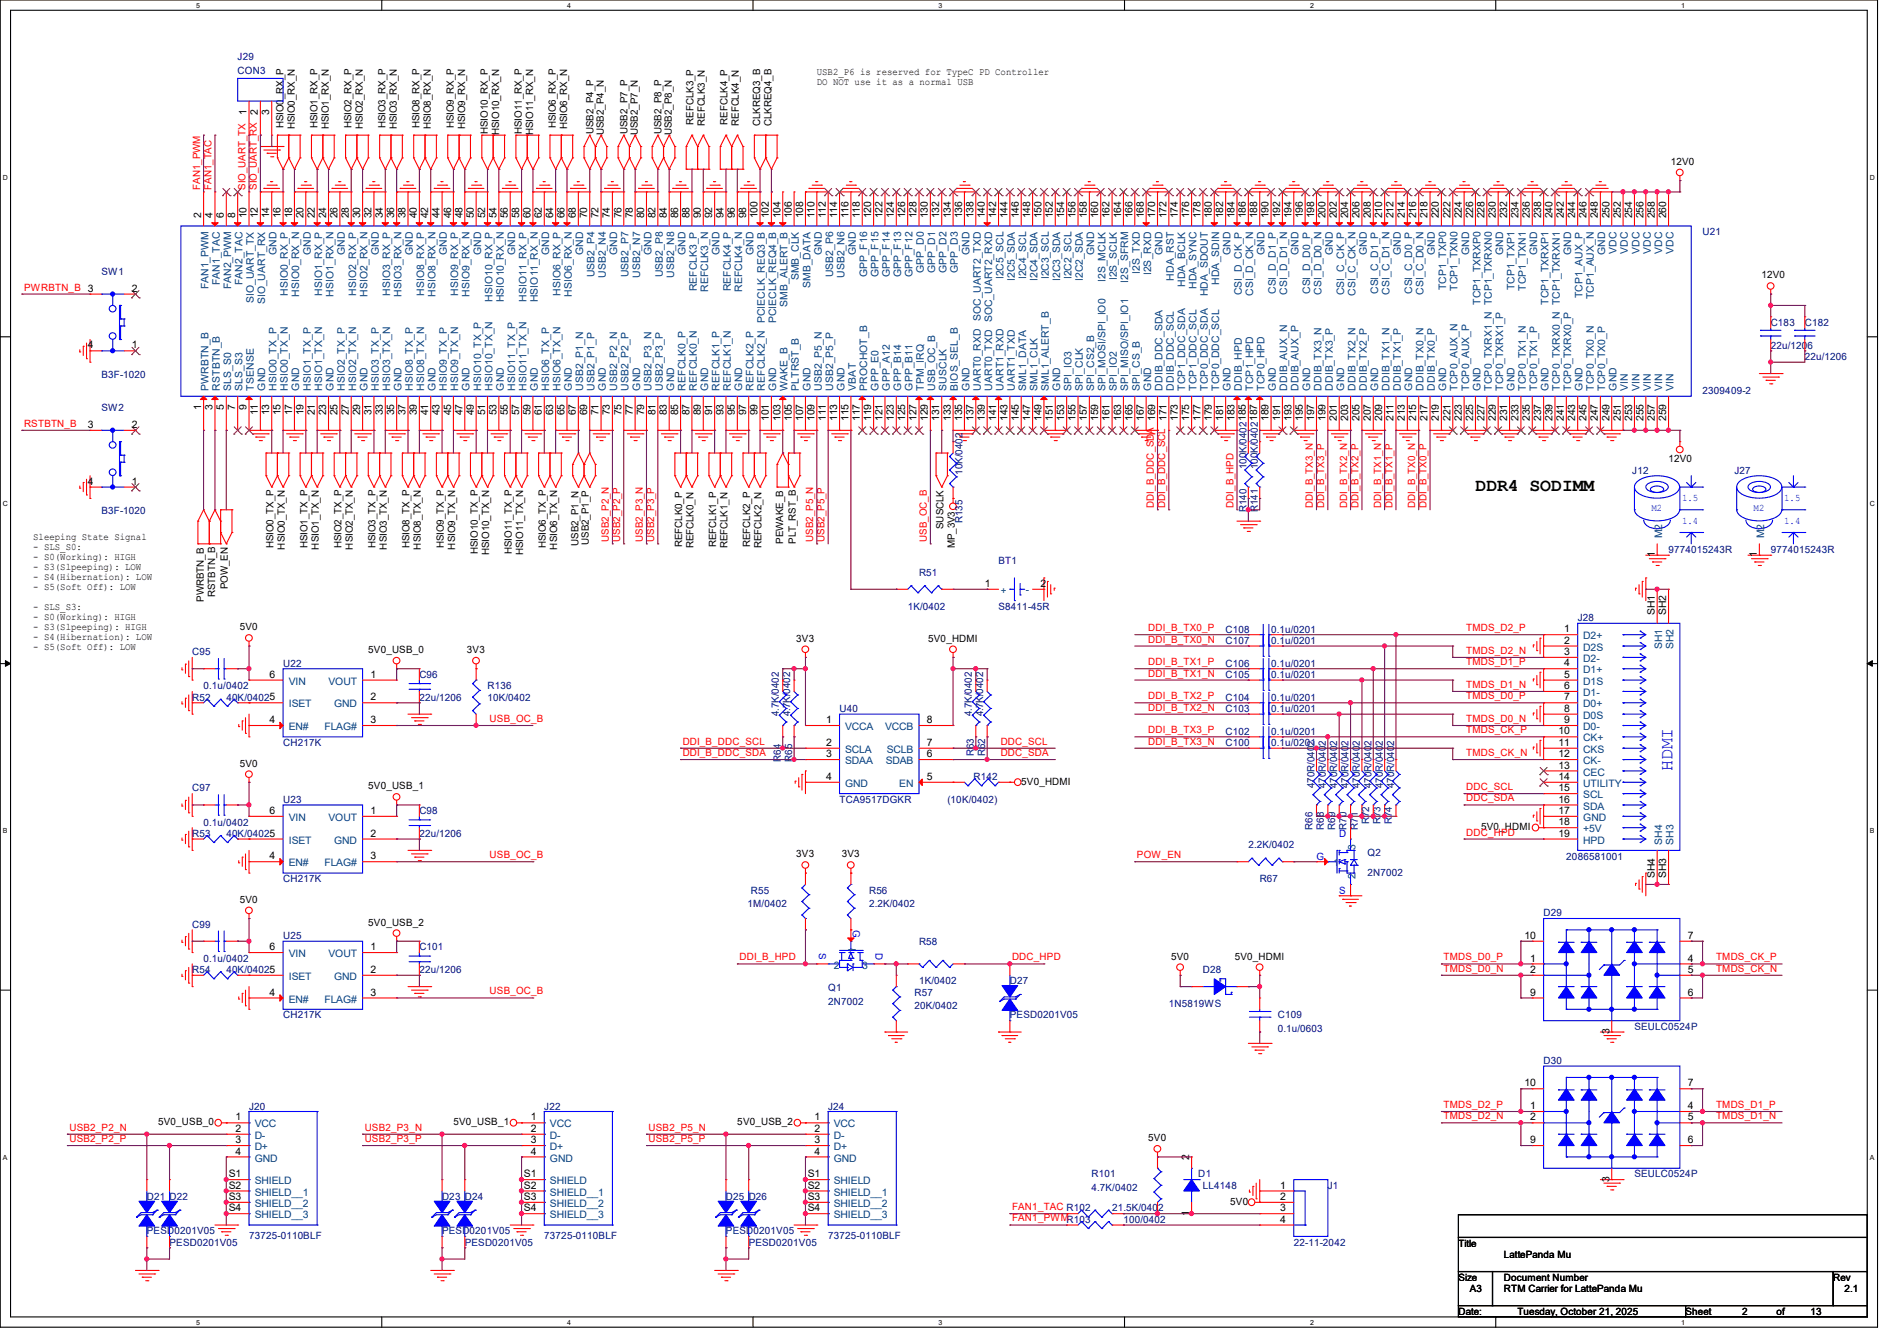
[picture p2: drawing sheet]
<svg xmlns="http://www.w3.org/2000/svg" width="297mm" height="210mm" viewBox="0 0 297 210" stroke-linecap="round" stroke-linejoin="round" font-family="sans-serif">
<defs><g id="words">
<text font-size="2.8" x="231" y="76.9">DDR4 SODIMM</text>
<text font-size="2.8" fill="#00f" x="261.9" y="120.7" transform="rotate(-90 261.9 120.7)">HDMI</text>
<g font-size="1.6" fill="#000080">
<text x="37.2" y="9.4">J29</text>
<text x="37.2" y="11.6">CON3</text>
<text x="266.6" y="36.8">U21</text>
<text x="15.9" y="43.1">SW1</text>
<text x="277.2" y="51.1">C183</text>
<text x="282.6" y="51.1">C182</text>
<text x="15.9" y="59.2">B3F-1020</text>
<text x="277.2" y="54.6">22u/1206</text>
<text x="282.6" y="56.4">22u/1206</text>
<text x="15.9" y="64.4">SW2</text>
<text x="266.6" y="61.7">2309409-2</text>
<text x="150.7" y="74.3" transform="rotate(-90 150.7 74.3)">10K/0402</text>
<text x="195.2" y="73.4" transform="rotate(-90 195.2 73.4)">100K/0402185</text>
<text x="196.9" y="73.4" transform="rotate(-90 196.9 73.4)">100K/0402187</text>
<text x="255.6" y="74.2">J12</text>
<text x="271.6" y="74.2">J27</text>
<text x="15.9" y="80.6">B3F-1020</text>
<text x="150.7" y="82" transform="rotate(-90 150.7 82)">R135</text>
<text x="195.2" y="80.2" transform="rotate(-90 195.2 80.2)">R140</text>
<text x="196.9" y="80.2" transform="rotate(-90 196.9 80.2)">R141</text>
<text x="156.3" y="88.4">BT1</text>
<text x="261.2" y="86.6">9774015243R</text>
<text x="277.2" y="86.6">9774015243R</text>
<text x="142.1" y="95.5">1K/0402</text>
<text x="143.9" y="90.2">R51</text>
<text x="156.3" y="95.5">S8411-45R</text>
<text x="191.9" y="100.8">C107</text>
<text x="191.9" y="99.1">C108</text>
<text x="199" y="100.8">0.1u/0201</text>
<text x="199" y="99.1">0.1u/0201</text>
<text x="247" y="97.3">J28</text>
<text x="30.1" y="102.6">C95</text>
<text x="31.9" y="107.9">0.1u/0402</text>
<text x="44.3" y="104.4">U22</text>
<text x="65.7" y="106.2">C96</text>
<text x="76.3" y="107.9">R136</text>
<text x="191.9" y="104.4">C106</text>
<text x="191.9" y="106.2">C105</text>
<text x="199" y="104.4">0.1u/0201</text>
<text x="199" y="106.2">0.1u/0201</text>
<text x="30.1" y="109.7">R52</text>
<text x="35.4" y="109.7">40K/04025</text>
<text x="65.7" y="109.7">22u/1206</text>
<text x="76.3" y="109.7">10K/0402</text>
<text x="121.9" y="112.2" transform="rotate(-90 121.9 112.2)">4.7K/0402</text>
<text x="123.7" y="112.2" transform="rotate(-90 123.7 112.2)">4.7K/0402</text>
<text x="131.4" y="111.5">U40</text>
<text x="152.1" y="112.2" transform="rotate(-90 152.1 112.2)">4.7K/0402</text>
<text x="153.9" y="112.2" transform="rotate(-90 153.9 112.2)">4.7K/0402</text>
<text x="191.9" y="109.7">C104</text>
<text x="191.9" y="111.5">C103</text>
<text x="199" y="109.7">0.1u/0201</text>
<text x="199" y="111.5">0.1u/0201</text>
<text x="44.3" y="116.8">CH217K</text>
<text x="122.3" y="119.3" transform="rotate(-90 122.3 119.3)">R64</text>
<text x="124" y="119.3" transform="rotate(-90 124 119.3)">R65</text>
<text x="152.5" y="118.4" transform="rotate(-90 152.5 118.4)">R63</text>
<text x="154.3" y="118.4" transform="rotate(-90 154.3 118.4)">R62</text>
<text x="191.9" y="115.1">C102</text>
<text x="191.9" y="116.8">C100</text>
<text x="199" y="115.1">0.1u/0201</text>
<text x="199" y="116.8">0.1u/0201</text>
<text x="30.1" y="123.9">C97</text>
<text x="44.3" y="125.7">U23</text>
<text x="131.4" y="125.7">TCA9517DGKR</text>
<text x="148.3" y="125.7">(10K/0402)</text>
<text x="152.4" y="122.2">R142</text>
<text x="205.8" y="123.4" transform="rotate(-90 205.8 123.4)">470R/0402</text>
<text x="207.6" y="123.4" transform="rotate(-90 207.6 123.4)">470R/0402</text>
<text x="209.4" y="123.4" transform="rotate(-90 209.4 123.4)">470R/0402</text>
<text x="211.2" y="123.4" transform="rotate(-90 211.2 123.4)">470R/0402</text>
<text x="212.9" y="123.4" transform="rotate(-90 212.9 123.4)">470R/0402</text>
<text x="214.7" y="123.4" transform="rotate(-90 214.7 123.4)">470R/0402</text>
<text x="216.5" y="123.4" transform="rotate(-90 216.5 123.4)">470R/0402</text>
<text x="218.3" y="123.4" transform="rotate(-90 218.3 123.4)">470R/0402</text>
<text x="30.1" y="131.1">R53</text>
<text x="31.9" y="129.3">0.1u/0402</text>
<text x="35.4" y="131.1">40K/04025</text>
<text x="65.7" y="127.5">C98</text>
<text x="65.7" y="131.1">22u/1206</text>
<text x="205.5" y="130" transform="rotate(-90 205.5 130)">R66</text>
<text x="207.3" y="130" transform="rotate(-90 207.3 130)">R68</text>
<text x="209" y="130" transform="rotate(-90 209 130)">R69</text>
<text x="210.8" y="130" transform="rotate(-90 210.8 130)">R70</text>
<text x="212.6" y="130" transform="rotate(-90 212.6 130)">R71</text>
<text x="214.4" y="129.1" transform="rotate(-90 214.4 129.1)">R72</text>
<text x="216.1" y="129.1" transform="rotate(-90 216.1 129.1)">R73</text>
<text x="217.9" y="129.1" transform="rotate(-90 217.9 129.1)">R74</text>
<text x="195.5" y="132.8">2.2K/0402</text>
<text x="214.1" y="134.1">Q2</text>
<text x="214.1" y="137.1">2N7002</text>
<text x="245.2" y="134.6">2086581001</text>
<text x="44.3" y="138.2">CH217K</text>
<text x="117.1" y="142.1">1M/0402</text>
<text x="117.6" y="140">R55</text>
<text x="136.1" y="140">R56</text>
<text x="136.1" y="142.1">2.2K/0402</text>
<text x="197.2" y="138.2">R67</text>
<text x="241.7" y="143.5">D29</text>
<text x="30.1" y="145.3">C99</text>
<text x="44.3" y="147.1">U25</text>
<text x="65.7" y="148.8">C101</text>
<text x="143.9" y="148">R58</text>
<text x="30.1" y="152.4">R54</text>
<text x="31.9" y="150.6">0.1u/0402</text>
<text x="35.4" y="152.4">40K/04025</text>
<text x="65.7" y="152.4">22u/1206</text>
<text x="129.7" y="155.2">Q1</text>
<text x="143.2" y="156">R57</text>
<text x="143.9" y="154.2">1K/0402</text>
<text x="158.1" y="154.2">D27</text>
<text x="188.3" y="152.4">D28</text>
<text x="44.3" y="159.5">CH217K</text>
<text x="129.7" y="157.4">2N7002</text>
<text x="143.2" y="158.1">20K/0402</text>
<text x="158.1" y="159.5">PESD0201V05</text>
<text x="183" y="157.7">1N5819WS</text>
<text x="200.1" y="159.5">C109</text>
<text x="200.1" y="161.6">0.1u/0603</text>
<text x="255.9" y="161.3">SEULC0524P</text>
<text x="241.7" y="166.6">D30</text>
<text x="39" y="173.9">J20</text>
<text x="85.2" y="173.9">J22</text>
<text x="129.7" y="173.9">J24</text>
<text x="170.9" y="184.4">R101</text>
<text x="187.6" y="184.4">D1</text>
<text x="255.9" y="184.4">SEULC0524P</text>
<text x="23" y="188">D21 D22</text>
<text x="69.2" y="188">D23 D24</text>
<text x="113.7" y="188">D25 D26</text>
<text x="170.9" y="186.5">4.7K/0402</text>
<text x="174.1" y="189.7">21.5K/0402</text>
<text x="175.9" y="191.5">100/0402</text>
<text x="188.3" y="186.2">LL4148</text>
<text x="207.9" y="186.2">J1</text>
<text x="23" y="193.3">PESD0201V05</text>
<text x="26.5" y="195.1">PESD0201V05</text>
<text x="39" y="194">73725-0110BLF</text>
<text x="69.2" y="193.3">PESD0201V05</text>
<text x="72.8" y="195.1">PESD0201V05</text>
<text x="85.2" y="194">73725-0110BLF</text>
<text x="113.7" y="193.3">PESD0201V05</text>
<text x="117.2" y="195.1">PESD0201V05</text>
<text x="129.7" y="194">73725-0110BLF</text>
<text x="202.6" y="195.1">22-11-2042</text>
</g>
<g font-size="1.6">
<text x="127.9" y="11.7">USB2_P6 is reserved for TypeC PD Controller</text>
<text x="38.6" y="17.9" transform="rotate(-90 38.6 17.9)">1</text>
<text x="40.4" y="17.9" transform="rotate(-90 40.4 17.9)">2</text>
<text x="42.2" y="17.9" transform="rotate(-90 42.2 17.9)">3</text>
<text x="127.9" y="13.3">DO NOT use it as a normal USB</text>
<text x="44.4" y="20.1" transform="rotate(-90 44.4 20.1)">HSIO0_RX_P</text>
<text x="46.1" y="20.3" transform="rotate(-90 46.1 20.3)">HSIO0_RX_N</text>
<text x="49.7" y="20.1" transform="rotate(-90 49.7 20.1)">HSIO1_RX_P</text>
<text x="51.5" y="20.3" transform="rotate(-90 51.5 20.3)">HSIO1_RX_N</text>
<text x="55" y="20.1" transform="rotate(-90 55 20.1)">HSIO2_RX_P</text>
<text x="56.8" y="20.3" transform="rotate(-90 56.8 20.3)">HSIO2_RX_N</text>
<text x="60.4" y="20.1" transform="rotate(-90 60.4 20.1)">HSIO3_RX_P</text>
<text x="62.1" y="20.3" transform="rotate(-90 62.1 20.3)">HSIO3_RX_N</text>
<text x="65.7" y="20.1" transform="rotate(-90 65.7 20.1)">HSIO8_RX_P</text>
<text x="67.5" y="20.3" transform="rotate(-90 67.5 20.3)">HSIO8_RX_N</text>
<text x="71" y="20.1" transform="rotate(-90 71 20.1)">HSIO9_RX_P</text>
<text x="72.8" y="20.3" transform="rotate(-90 72.8 20.3)">HSIO9_RX_N</text>
<text x="76.4" y="21" transform="rotate(-90 76.4 21)">HSIO10_RX_P</text>
<text x="78.1" y="21.2" transform="rotate(-90 78.1 21.2)">HSIO10_RX_N</text>
<text x="81.7" y="21" transform="rotate(-90 81.7 21)">HSIO11_RX_P</text>
<text x="83.5" y="21.2" transform="rotate(-90 83.5 21.2)">HSIO11_RX_N</text>
<text x="87" y="20.1" transform="rotate(-90 87 20.1)">HSIO6_RX_P</text>
<text x="88.8" y="20.3" transform="rotate(-90 88.8 20.3)">HSIO6_RX_N</text>
<text x="92.9" y="21" transform="rotate(-90 92.9 21)">USB2_P4_P</text>
<text x="94.5" y="21.2" transform="rotate(-90 94.5 21.2)">USB2_P4_N</text>
<text x="98.3" y="21" transform="rotate(-90 98.3 21)">USB2_P7_P</text>
<text x="99.9" y="21.2" transform="rotate(-90 99.9 21.2)">USB2_P7_N</text>
<text x="103.6" y="21" transform="rotate(-90 103.6 21)">USB2_P8_P</text>
<text x="105.2" y="21.2" transform="rotate(-90 105.2 21.2)">USB2_P8_N</text>
<text x="108.6" y="19.6" transform="rotate(-90 108.6 19.6)">REFCLK3_P</text>
<text x="110.4" y="19.7" transform="rotate(-90 110.4 19.7)">REFCLK3_N</text>
<text x="113.9" y="19.6" transform="rotate(-90 113.9 19.6)">REFCLK4_P</text>
<text x="115.7" y="19.7" transform="rotate(-90 115.7 19.7)">REFCLK4_N</text>
<text x="119" y="19.7" transform="rotate(-90 119 19.7)">CLKREQ3_B</text>
<text x="120.8" y="19.7" transform="rotate(-90 120.8 19.7)">CLKREQ4_B</text>
<text x="261.6" y="25.8">12V0</text>
<text x="31.5" y="34.2" transform="rotate(-90 31.5 34.2)">2</text>
<text x="33.3" y="34.2" transform="rotate(-90 33.3 34.2)">4</text>
<text x="35.1" y="34.2" transform="rotate(-90 35.1 34.2)">6</text>
<text x="36.8" y="34.2" transform="rotate(-90 36.8 34.2)">8</text>
<text x="38.6" y="34.2" transform="rotate(-90 38.6 34.2)">10</text>
<text x="40.4" y="34.2" transform="rotate(-90 40.4 34.2)">12</text>
<text x="42.2" y="34.2" transform="rotate(-90 42.2 34.2)">14</text>
<text x="43.9" y="34.2" transform="rotate(-90 43.9 34.2)">16</text>
<text x="45.7" y="34.2" transform="rotate(-90 45.7 34.2)">18</text>
<text x="47.5" y="34.2" transform="rotate(-90 47.5 34.2)">20</text>
<text x="49.3" y="34.2" transform="rotate(-90 49.3 34.2)">22</text>
<text x="51.1" y="34.2" transform="rotate(-90 51.1 34.2)">24</text>
<text x="52.8" y="34.2" transform="rotate(-90 52.8 34.2)">26</text>
<text x="54.6" y="34.2" transform="rotate(-90 54.6 34.2)">28</text>
<text x="56.4" y="34.2" transform="rotate(-90 56.4 34.2)">30</text>
<text x="58.2" y="34.2" transform="rotate(-90 58.2 34.2)">32</text>
<text x="59.9" y="34.2" transform="rotate(-90 59.9 34.2)">34</text>
<text x="61.7" y="34.2" transform="rotate(-90 61.7 34.2)">36</text>
<text x="63.5" y="34.2" transform="rotate(-90 63.5 34.2)">38</text>
<text x="65.3" y="34.2" transform="rotate(-90 65.3 34.2)">40</text>
<text x="67.1" y="34.2" transform="rotate(-90 67.1 34.2)">42</text>
<text x="68.8" y="34.2" transform="rotate(-90 68.8 34.2)">44</text>
<text x="70.6" y="34.2" transform="rotate(-90 70.6 34.2)">46</text>
<text x="72.4" y="34.2" transform="rotate(-90 72.4 34.2)">48</text>
<text x="74.2" y="34.2" transform="rotate(-90 74.2 34.2)">50</text>
<text x="75.9" y="34.2" transform="rotate(-90 75.9 34.2)">52</text>
<text x="77.7" y="34.2" transform="rotate(-90 77.7 34.2)">54</text>
<text x="79.5" y="34.2" transform="rotate(-90 79.5 34.2)">56</text>
<text x="81.3" y="34.2" transform="rotate(-90 81.3 34.2)">58</text>
<text x="83.1" y="34.2" transform="rotate(-90 83.1 34.2)">60</text>
<text x="84.8" y="34.2" transform="rotate(-90 84.8 34.2)">62</text>
<text x="86.6" y="34.2" transform="rotate(-90 86.6 34.2)">64</text>
<text x="88.4" y="34.2" transform="rotate(-90 88.4 34.2)">66</text>
<text x="90.2" y="34.2" transform="rotate(-90 90.2 34.2)">68</text>
<text x="91.9" y="34.2" transform="rotate(-90 91.9 34.2)">70</text>
<text x="93.7" y="34.2" transform="rotate(-90 93.7 34.2)">72</text>
<text x="95.5" y="34.2" transform="rotate(-90 95.5 34.2)">74</text>
<text x="97.3" y="34.2" transform="rotate(-90 97.3 34.2)">76</text>
<text x="99.1" y="34.2" transform="rotate(-90 99.1 34.2)">78</text>
<text x="100.8" y="34.2" transform="rotate(-90 100.8 34.2)">80</text>
<text x="102.6" y="34.2" transform="rotate(-90 102.6 34.2)">82</text>
<text x="104.4" y="34.2" transform="rotate(-90 104.4 34.2)">84</text>
<text x="106.2" y="34.2" transform="rotate(-90 106.2 34.2)">86</text>
<text x="108" y="34.2" transform="rotate(-90 108 34.2)">88</text>
<text x="109.7" y="34.2" transform="rotate(-90 109.7 34.2)">90</text>
<text x="111.5" y="34.2" transform="rotate(-90 111.5 34.2)">92</text>
<text x="113.3" y="34.2" transform="rotate(-90 113.3 34.2)">94</text>
<text x="115.1" y="34.2" transform="rotate(-90 115.1 34.2)">96</text>
<text x="116.8" y="34.2" transform="rotate(-90 116.8 34.2)">98</text>
<text x="118.6" y="34.2" transform="rotate(-90 118.6 34.2)">100</text>
<text x="120.4" y="34.2" transform="rotate(-90 120.4 34.2)">102</text>
<text x="122.2" y="34.2" transform="rotate(-90 122.2 34.2)">104</text>
<text x="124" y="34.2" transform="rotate(-90 124 34.2)">106</text>
<text x="125.7" y="34.2" transform="rotate(-90 125.7 34.2)">108</text>
<text x="127.5" y="34.2" transform="rotate(-90 127.5 34.2)">110</text>
<text x="129.3" y="34.2" transform="rotate(-90 129.3 34.2)">112</text>
<text x="131.1" y="34.2" transform="rotate(-90 131.1 34.2)">114</text>
<text x="132.8" y="34.2" transform="rotate(-90 132.8 34.2)">116</text>
<text x="134.6" y="34.2" transform="rotate(-90 134.6 34.2)">118</text>
<text x="136.4" y="34.2" transform="rotate(-90 136.4 34.2)">120</text>
<text x="138.2" y="34.2" transform="rotate(-90 138.2 34.2)">122</text>
<text x="140" y="34.2" transform="rotate(-90 140 34.2)">124</text>
<text x="141.7" y="34.2" transform="rotate(-90 141.7 34.2)">126</text>
<text x="143.5" y="34.2" transform="rotate(-90 143.5 34.2)">128</text>
<text x="145.3" y="34.2" transform="rotate(-90 145.3 34.2)">130</text>
<text x="147.1" y="34.2" transform="rotate(-90 147.1 34.2)">132</text>
<text x="148.8" y="34.2" transform="rotate(-90 148.8 34.2)">134</text>
<text x="150.6" y="34.2" transform="rotate(-90 150.6 34.2)">136</text>
<text x="152.4" y="34.2" transform="rotate(-90 152.4 34.2)">138</text>
<text x="154.2" y="34.2" transform="rotate(-90 154.2 34.2)">140</text>
<text x="156" y="34.2" transform="rotate(-90 156 34.2)">142</text>
<text x="157.7" y="34.2" transform="rotate(-90 157.7 34.2)">144</text>
<text x="159.5" y="34.2" transform="rotate(-90 159.5 34.2)">146</text>
<text x="161.3" y="34.2" transform="rotate(-90 161.3 34.2)">148</text>
<text x="163.1" y="34.2" transform="rotate(-90 163.1 34.2)">150</text>
<text x="164.8" y="34.2" transform="rotate(-90 164.8 34.2)">152</text>
<text x="166.6" y="34.2" transform="rotate(-90 166.6 34.2)">154</text>
<text x="168.4" y="34.2" transform="rotate(-90 168.4 34.2)">156</text>
<text x="170.2" y="34.2" transform="rotate(-90 170.2 34.2)">158</text>
<text x="172" y="34.2" transform="rotate(-90 172 34.2)">160</text>
<text x="173.7" y="34.2" transform="rotate(-90 173.7 34.2)">162</text>
<text x="175.5" y="34.2" transform="rotate(-90 175.5 34.2)">164</text>
<text x="177.3" y="34.2" transform="rotate(-90 177.3 34.2)">166</text>
<text x="179.1" y="34.2" transform="rotate(-90 179.1 34.2)">168</text>
<text x="180.9" y="34.2" transform="rotate(-90 180.9 34.2)">170</text>
<text x="182.6" y="34.2" transform="rotate(-90 182.6 34.2)">172</text>
<text x="184.4" y="34.2" transform="rotate(-90 184.4 34.2)">174</text>
<text x="186.2" y="34.2" transform="rotate(-90 186.2 34.2)">176</text>
<text x="188" y="34.2" transform="rotate(-90 188 34.2)">178</text>
<text x="189.7" y="34.2" transform="rotate(-90 189.7 34.2)">180</text>
<text x="191.5" y="34.2" transform="rotate(-90 191.5 34.2)">182</text>
<text x="193.3" y="34.2" transform="rotate(-90 193.3 34.2)">184</text>
<text x="195.1" y="34.2" transform="rotate(-90 195.1 34.2)">186</text>
<text x="196.9" y="34.2" transform="rotate(-90 196.9 34.2)">188</text>
<text x="198.6" y="34.2" transform="rotate(-90 198.6 34.2)">190</text>
<text x="200.4" y="34.2" transform="rotate(-90 200.4 34.2)">192</text>
<text x="202.2" y="34.2" transform="rotate(-90 202.2 34.2)">194</text>
<text x="204" y="34.2" transform="rotate(-90 204 34.2)">196</text>
<text x="205.7" y="34.2" transform="rotate(-90 205.7 34.2)">198</text>
<text x="207.5" y="34.2" transform="rotate(-90 207.5 34.2)">200</text>
<text x="209.3" y="34.2" transform="rotate(-90 209.3 34.2)">202</text>
<text x="211.1" y="34.2" transform="rotate(-90 211.1 34.2)">204</text>
<text x="212.9" y="34.2" transform="rotate(-90 212.9 34.2)">206</text>
<text x="214.6" y="34.2" transform="rotate(-90 214.6 34.2)">208</text>
<text x="216.4" y="34.2" transform="rotate(-90 216.4 34.2)">210</text>
<text x="218.2" y="34.2" transform="rotate(-90 218.2 34.2)">212</text>
<text x="220" y="34.2" transform="rotate(-90 220 34.2)">214</text>
<text x="221.7" y="34.2" transform="rotate(-90 221.7 34.2)">216</text>
<text x="223.5" y="34.2" transform="rotate(-90 223.5 34.2)">218</text>
<text x="225.3" y="34.2" transform="rotate(-90 225.3 34.2)">220</text>
<text x="227.1" y="34.2" transform="rotate(-90 227.1 34.2)">222</text>
<text x="228.9" y="34.2" transform="rotate(-90 228.9 34.2)">224</text>
<text x="230.6" y="34.2" transform="rotate(-90 230.6 34.2)">226</text>
<text x="232.4" y="34.2" transform="rotate(-90 232.4 34.2)">228</text>
<text x="234.2" y="34.2" transform="rotate(-90 234.2 34.2)">230</text>
<text x="236" y="34.2" transform="rotate(-90 236 34.2)">232</text>
<text x="237.7" y="34.2" transform="rotate(-90 237.7 34.2)">234</text>
<text x="239.5" y="34.2" transform="rotate(-90 239.5 34.2)">236</text>
<text x="241.3" y="34.2" transform="rotate(-90 241.3 34.2)">238</text>
<text x="243.1" y="34.2" transform="rotate(-90 243.1 34.2)">240</text>
<text x="244.9" y="34.2" transform="rotate(-90 244.9 34.2)">242</text>
<text x="246.6" y="34.2" transform="rotate(-90 246.6 34.2)">244</text>
<text x="248.4" y="34.2" transform="rotate(-90 248.4 34.2)">246</text>
<text x="250.2" y="34.2" transform="rotate(-90 250.2 34.2)">248</text>
<text x="252" y="34.2" transform="rotate(-90 252 34.2)">250</text>
<text x="253.8" y="34.2" transform="rotate(-90 253.8 34.2)">252</text>
<text x="255.5" y="34.2" transform="rotate(-90 255.5 34.2)">254</text>
<text x="257.3" y="34.2" transform="rotate(-90 257.3 34.2)">256</text>
<text x="259.1" y="34.2" transform="rotate(-90 259.1 34.2)">258</text>
<text x="260.9" y="34.2" transform="rotate(-90 260.9 34.2)">260</text>
<text x="20.7" y="45.7">2</text>
<text x="275.8" y="43.6">12V0</text>
<text x="13.8" y="54.6">4</text>
<text x="20.7" y="54.6">1</text>
<text x="31.5" y="64.2" transform="rotate(-90 31.5 64.2)">1</text>
<text x="33.3" y="64.2" transform="rotate(-90 33.3 64.2)">3</text>
<text x="35.1" y="64.2" transform="rotate(-90 35.1 64.2)">5</text>
<text x="36.8" y="64.2" transform="rotate(-90 36.8 64.2)">7</text>
<text x="38.6" y="64.2" transform="rotate(-90 38.6 64.2)">9</text>
<text x="40.4" y="65.1" transform="rotate(-90 40.4 65.1)">11</text>
<text x="42.2" y="65.1" transform="rotate(-90 42.2 65.1)">13</text>
<text x="43.9" y="65.1" transform="rotate(-90 43.9 65.1)">15</text>
<text x="45.7" y="65.1" transform="rotate(-90 45.7 65.1)">17</text>
<text x="47.5" y="65.1" transform="rotate(-90 47.5 65.1)">19</text>
<text x="49.3" y="65.1" transform="rotate(-90 49.3 65.1)">21</text>
<text x="51.1" y="65.1" transform="rotate(-90 51.1 65.1)">23</text>
<text x="52.8" y="65.1" transform="rotate(-90 52.8 65.1)">25</text>
<text x="54.6" y="65.1" transform="rotate(-90 54.6 65.1)">27</text>
<text x="56.4" y="65.1" transform="rotate(-90 56.4 65.1)">29</text>
<text x="58.2" y="65.1" transform="rotate(-90 58.2 65.1)">31</text>
<text x="59.9" y="65.1" transform="rotate(-90 59.9 65.1)">33</text>
<text x="61.7" y="65.1" transform="rotate(-90 61.7 65.1)">35</text>
<text x="63.5" y="65.1" transform="rotate(-90 63.5 65.1)">37</text>
<text x="65.3" y="65.1" transform="rotate(-90 65.3 65.1)">39</text>
<text x="67.1" y="65.1" transform="rotate(-90 67.1 65.1)">41</text>
<text x="68.8" y="65.1" transform="rotate(-90 68.8 65.1)">43</text>
<text x="70.6" y="65.1" transform="rotate(-90 70.6 65.1)">45</text>
<text x="72.4" y="65.1" transform="rotate(-90 72.4 65.1)">47</text>
<text x="74.2" y="65.1" transform="rotate(-90 74.2 65.1)">49</text>
<text x="75.9" y="65.1" transform="rotate(-90 75.9 65.1)">51</text>
<text x="77.7" y="65.1" transform="rotate(-90 77.7 65.1)">53</text>
<text x="79.5" y="65.1" transform="rotate(-90 79.5 65.1)">55</text>
<text x="81.3" y="65.1" transform="rotate(-90 81.3 65.1)">57</text>
<text x="83.1" y="65.1" transform="rotate(-90 83.1 65.1)">59</text>
<text x="84.8" y="65.1" transform="rotate(-90 84.8 65.1)">61</text>
<text x="86.6" y="65.1" transform="rotate(-90 86.6 65.1)">63</text>
<text x="88.4" y="65.1" transform="rotate(-90 88.4 65.1)">65</text>
<text x="90.2" y="65.1" transform="rotate(-90 90.2 65.1)">67</text>
<text x="91.9" y="65.1" transform="rotate(-90 91.9 65.1)">69</text>
<text x="93.7" y="65.1" transform="rotate(-90 93.7 65.1)">71</text>
<text x="95.5" y="65.1" transform="rotate(-90 95.5 65.1)">73</text>
<text x="97.3" y="65.1" transform="rotate(-90 97.3 65.1)">75</text>
<text x="99.1" y="65.1" transform="rotate(-90 99.1 65.1)">77</text>
<text x="100.8" y="65.1" transform="rotate(-90 100.8 65.1)">79</text>
<text x="102.6" y="65.1" transform="rotate(-90 102.6 65.1)">81</text>
<text x="104.4" y="65.1" transform="rotate(-90 104.4 65.1)">83</text>
<text x="106.2" y="65.1" transform="rotate(-90 106.2 65.1)">85</text>
<text x="108" y="65.1" transform="rotate(-90 108 65.1)">87</text>
<text x="109.7" y="65.1" transform="rotate(-90 109.7 65.1)">89</text>
<text x="111.5" y="65.1" transform="rotate(-90 111.5 65.1)">91</text>
<text x="113.3" y="65.1" transform="rotate(-90 113.3 65.1)">93</text>
<text x="115.1" y="65.1" transform="rotate(-90 115.1 65.1)">95</text>
<text x="116.8" y="65.1" transform="rotate(-90 116.8 65.1)">97</text>
<text x="118.6" y="65.1" transform="rotate(-90 118.6 65.1)">99</text>
<text x="120.4" y="66" transform="rotate(-90 120.4 66)">101</text>
<text x="122.2" y="66" transform="rotate(-90 122.2 66)">103</text>
<text x="124" y="66" transform="rotate(-90 124 66)">105</text>
<text x="125.7" y="66" transform="rotate(-90 125.7 66)">107</text>
<text x="127.5" y="66" transform="rotate(-90 127.5 66)">109</text>
<text x="129.3" y="66" transform="rotate(-90 129.3 66)">111</text>
<text x="131.1" y="66" transform="rotate(-90 131.1 66)">113</text>
<text x="132.8" y="66" transform="rotate(-90 132.8 66)">115</text>
<text x="134.6" y="66" transform="rotate(-90 134.6 66)">117</text>
<text x="136.4" y="66" transform="rotate(-90 136.4 66)">119</text>
<text x="138.2" y="66" transform="rotate(-90 138.2 66)">121</text>
<text x="140" y="66" transform="rotate(-90 140 66)">123</text>
<text x="141.7" y="66" transform="rotate(-90 141.7 66)">125</text>
<text x="143.5" y="66" transform="rotate(-90 143.5 66)">127</text>
<text x="145.3" y="66" transform="rotate(-90 145.3 66)">129</text>
<text x="147.1" y="66" transform="rotate(-90 147.1 66)">131</text>
<text x="148.8" y="66" transform="rotate(-90 148.8 66)">133</text>
<text x="150.6" y="66" transform="rotate(-90 150.6 66)">135</text>
<text x="152.4" y="66" transform="rotate(-90 152.4 66)">137</text>
<text x="154.2" y="66" transform="rotate(-90 154.2 66)">139</text>
<text x="156" y="66" transform="rotate(-90 156 66)">141</text>
<text x="157.7" y="66" transform="rotate(-90 157.7 66)">143</text>
<text x="159.5" y="66" transform="rotate(-90 159.5 66)">145</text>
<text x="161.3" y="66" transform="rotate(-90 161.3 66)">147</text>
<text x="163.1" y="66" transform="rotate(-90 163.1 66)">149</text>
<text x="164.8" y="66" transform="rotate(-90 164.8 66)">151</text>
<text x="166.6" y="66" transform="rotate(-90 166.6 66)">153</text>
<text x="168.4" y="66" transform="rotate(-90 168.4 66)">155</text>
<text x="170.2" y="66" transform="rotate(-90 170.2 66)">157</text>
<text x="172" y="66" transform="rotate(-90 172 66)">159</text>
<text x="173.7" y="66" transform="rotate(-90 173.7 66)">161</text>
<text x="175.5" y="66" transform="rotate(-90 175.5 66)">163</text>
<text x="177.3" y="66" transform="rotate(-90 177.3 66)">165</text>
<text x="179.1" y="66" transform="rotate(-90 179.1 66)">167</text>
<text x="184.4" y="66" transform="rotate(-90 184.4 66)">173</text>
<text x="186.2" y="66" transform="rotate(-90 186.2 66)">175</text>
<text x="188" y="66" transform="rotate(-90 188 66)">177</text>
<text x="189.7" y="66" transform="rotate(-90 189.7 66)">179</text>
<text x="191.5" y="66" transform="rotate(-90 191.5 66)">181</text>
<text x="193.3" y="66" transform="rotate(-90 193.3 66)">183</text>
<text x="198.6" y="66" transform="rotate(-90 198.6 66)">189</text>
<text x="200.4" y="66" transform="rotate(-90 200.4 66)">191</text>
<text x="202.2" y="66" transform="rotate(-90 202.2 66)">193</text>
<text x="204" y="66" transform="rotate(-90 204 66)">195</text>
<text x="205.7" y="66" transform="rotate(-90 205.7 66)">197</text>
<text x="207.5" y="66" transform="rotate(-90 207.5 66)">199</text>
<text x="209.3" y="66" transform="rotate(-90 209.3 66)">201</text>
<text x="211.1" y="66" transform="rotate(-90 211.1 66)">203</text>
<text x="212.9" y="66" transform="rotate(-90 212.9 66)">205</text>
<text x="214.6" y="66" transform="rotate(-90 214.6 66)">207</text>
<text x="216.4" y="66" transform="rotate(-90 216.4 66)">209</text>
<text x="218.2" y="66" transform="rotate(-90 218.2 66)">211</text>
<text x="220" y="66" transform="rotate(-90 220 66)">213</text>
<text x="221.7" y="66" transform="rotate(-90 221.7 66)">215</text>
<text x="223.5" y="66" transform="rotate(-90 223.5 66)">217</text>
<text x="225.3" y="66" transform="rotate(-90 225.3 66)">219</text>
<text x="227.1" y="66" transform="rotate(-90 227.1 66)">221</text>
<text x="228.9" y="66" transform="rotate(-90 228.9 66)">223</text>
<text x="230.6" y="66" transform="rotate(-90 230.6 66)">225</text>
<text x="232.4" y="66" transform="rotate(-90 232.4 66)">227</text>
<text x="234.2" y="66" transform="rotate(-90 234.2 66)">229</text>
<text x="236" y="66" transform="rotate(-90 236 66)">231</text>
<text x="237.7" y="66" transform="rotate(-90 237.7 66)">233</text>
<text x="239.5" y="66" transform="rotate(-90 239.5 66)">235</text>
<text x="241.3" y="66" transform="rotate(-90 241.3 66)">237</text>
<text x="243.1" y="66" transform="rotate(-90 243.1 66)">239</text>
<text x="244.9" y="66" transform="rotate(-90 244.9 66)">241</text>
<text x="246.6" y="66" transform="rotate(-90 246.6 66)">243</text>
<text x="248.4" y="66" transform="rotate(-90 248.4 66)">245</text>
<text x="250.2" y="66" transform="rotate(-90 250.2 66)">247</text>
<text x="252" y="66" transform="rotate(-90 252 66)">249</text>
<text x="253.8" y="66" transform="rotate(-90 253.8 66)">251</text>
<text x="255.5" y="66" transform="rotate(-90 255.5 66)">253</text>
<text x="257.3" y="66" transform="rotate(-90 257.3 66)">255</text>
<text x="259.1" y="66" transform="rotate(-90 259.1 66)">257</text>
<text x="260.9" y="66" transform="rotate(-90 260.9 66)">259</text>
<text x="13.8" y="67">3</text>
<text x="20.7" y="67">2</text>
<text x="13.8" y="75.9">4</text>
<text x="20.7" y="75.9">1</text>
<text x="261.2" y="72.4">12V0</text>
<text x="147.7" y="82.8" transform="rotate(-90 147.7 82.8)">SUSCLK</text>
<text x="5.2" y="84.6">Sleeping State Signal</text>
<text x="5.2" y="86.2">- SLS_S0:</text>
<text x="5.2" y="87.8">- S0(Working): HIGH</text>
<text x="5.2" y="89.3">- S3(Slpeeping): LOW</text>
<text x="42.8" y="85.9" transform="rotate(-90 42.8 85.9)">HSIO0_TX_P</text>
<text x="44.6" y="86.1" transform="rotate(-90 44.6 86.1)">HSIO0_TX_N</text>
<text x="48.1" y="85.9" transform="rotate(-90 48.1 85.9)">HSIO1_TX_P</text>
<text x="49.9" y="86.1" transform="rotate(-90 49.9 86.1)">HSIO1_TX_N</text>
<text x="53.5" y="85.9" transform="rotate(-90 53.5 85.9)">HSIO2_TX_P</text>
<text x="55.2" y="86.1" transform="rotate(-90 55.2 86.1)">HSIO2_TX_N</text>
<text x="58.8" y="85.9" transform="rotate(-90 58.8 85.9)">HSIO3_TX_P</text>
<text x="60.6" y="86.1" transform="rotate(-90 60.6 86.1)">HSIO3_TX_N</text>
<text x="64.1" y="85.9" transform="rotate(-90 64.1 85.9)">HSIO8_TX_P</text>
<text x="65.9" y="86.1" transform="rotate(-90 65.9 86.1)">HSIO8_TX_N</text>
<text x="69.5" y="85.9" transform="rotate(-90 69.5 85.9)">HSIO9_TX_P</text>
<text x="71.2" y="86.1" transform="rotate(-90 71.2 86.1)">HSIO9_TX_N</text>
<text x="74.8" y="86.8" transform="rotate(-90 74.8 86.8)">HSIO10_TX_P</text>
<text x="76.6" y="87" transform="rotate(-90 76.6 87)">HSIO10_TX_N</text>
<text x="80.1" y="86.8" transform="rotate(-90 80.1 86.8)">HSIO11_TX_P</text>
<text x="81.9" y="87" transform="rotate(-90 81.9 87)">HSIO11_TX_N</text>
<text x="85.5" y="85.9" transform="rotate(-90 85.5 85.9)">HSIO6_TX_P</text>
<text x="87.2" y="86.1" transform="rotate(-90 87.2 86.1)">HSIO6_TX_N</text>
<text x="90.6" y="85.5" transform="rotate(-90 90.6 85.5)">USB2_P1_N</text>
<text x="92.2" y="85.3" transform="rotate(-90 92.2 85.3)">USB2_P1_P</text>
<text x="106.8" y="85.7" transform="rotate(-90 106.8 85.7)">REFCLK0_P</text>
<text x="108.6" y="85.9" transform="rotate(-90 108.6 85.9)">REFCLK0_N</text>
<text x="112.1" y="85.7" transform="rotate(-90 112.1 85.7)">REFCLK1_P</text>
<text x="113.9" y="85.9" transform="rotate(-90 113.9 85.9)">REFCLK1_N</text>
<text x="117.5" y="85.7" transform="rotate(-90 117.5 85.7)">REFCLK2_P</text>
<text x="119.3" y="85.9" transform="rotate(-90 119.3 85.9)">REFCLK2_N</text>
<text x="122.6" y="85.2" transform="rotate(-90 122.6 85.2)">PEWAKE_B</text>
<text x="124.6" y="85.2" transform="rotate(-90 124.6 85.2)">PLT_RST_B</text>
<text x="149.5" y="85.9" transform="rotate(-90 149.5 85.9)">MP_3V3</text>
<text x="259.1" y="87.3" transform="rotate(-90 259.1 87.3)">1</text>
<text x="275.1" y="87.3" transform="rotate(-90 275.1 87.3)">1</text>
<text x="5.2" y="90.9">- S4(Hibernation): LOW</text>
<text x="5.2" y="92.5">- S5(Soft Off): LOW</text>
<text x="5.2" y="95.6">- SLS_S3:</text>
<text x="31.9" y="94.2" transform="rotate(-90 31.9 94.2)">PWRBTN_B</text>
<text x="33.7" y="93.5" transform="rotate(-90 33.7 93.5)">RSTBTN_B</text>
<text x="35.7" y="92.3" transform="rotate(-90 35.7 92.3)">POW_EN</text>
<text x="154.2" y="91.9">1</text>
<text x="162.9" y="91.9">2</text>
<text x="5.2" y="97.2">- S0(Working): HIGH</text>
<text x="5.2" y="98.7">- S3(Slpeeping): HIGH</text>
<text x="5.2" y="100.3">- S4(Hibernation): LOW</text>
<text x="5.2" y="101.9">- S5(Soft Off): LOW</text>
<text x="37.5" y="98.7">5V0</text>
<text x="124.7" y="100.5">3V3</text>
<text x="145.3" y="100.5">5V0_HDMI</text>
<text x="244.9" y="99">1</text>
<text x="244.9" y="100.8">2</text>
<text x="259.1" y="96.4" transform="rotate(-90 259.1 96.4)">SH1</text>
<text x="260.9" y="96.4" transform="rotate(-90 260.9 96.4)">SH2</text>
<text x="42.2" y="106.1">6</text>
<text x="57.7" y="102.3">5V0_USB_0</text>
<text x="58" y="106.1">1</text>
<text x="73.1" y="102.3">3V3</text>
<text x="244.9" y="102.6">3</text>
<text x="244.9" y="104.4">4</text>
<text x="244.9" y="106.1">5</text>
<text x="244.9" y="107.9">6</text>
<text x="42.2" y="113.2">4</text>
<text x="58" y="109.7">2</text>
<text x="58" y="113.2">3</text>
<text x="129.3" y="113.2">1</text>
<text x="145.1" y="113.2">8</text>
<text x="244.9" y="109.7">7</text>
<text x="244.9" y="111.5">8</text>
<text x="244.9" y="113.2">9</text>
<text x="129.3" y="116.8">2</text>
<text x="129.3" y="118.6">3</text>
<text x="145.1" y="118.6">6</text>
<text x="145.1" y="116.8">7</text>
<text x="244" y="115">10</text>
<text x="244" y="116.8">11</text>
<text x="244" y="118.6">12</text>
<text x="37.5" y="120.1">5V0</text>
<text x="57.7" y="123.6">5V0_USB_1</text>
<text x="129.3" y="122.1">4</text>
<text x="145.1" y="122.1">5</text>
<text x="159.9" y="122.9">5V0_HDMI</text>
<text x="244" y="120.4">13</text>
<text x="244" y="122.1">14</text>
<text x="244" y="123.9">15</text>
<text x="244" y="125.7">16</text>
<text x="42.2" y="127.5">6</text>
<text x="58" y="131">2</text>
<text x="58" y="127.5">1</text>
<text x="231.9" y="130">5V0_HDMI</text>
<text x="244" y="127.5">17</text>
<text x="244" y="129.2">18</text>
<text x="244" y="131">19</text>
<text x="42.2" y="134.6">4</text>
<text x="58" y="134.6">3</text>
<text x="124.7" y="134.3">3V3</text>
<text x="131.8" y="134.3">3V3</text>
<text x="259.1" y="137.6" transform="rotate(-90 259.1 137.6)">SH4</text>
<text x="260.9" y="137.6" transform="rotate(-90 260.9 137.6)">SH3</text>
<text x="37.5" y="141.4">5V0</text>
<text x="42.2" y="148.8">6</text>
<text x="57.7" y="144.9">5V0_USB_2</text>
<text x="58" y="148.8">1</text>
<text x="238.7" y="147">10</text>
<text x="264.2" y="147">7</text>
<text x="42.2" y="155.9">4</text>
<text x="58" y="152.4">2</text>
<text x="58" y="155.9">3</text>
<text x="183.3" y="150.3">5V0</text>
<text x="193.3" y="150.3">5V0_HDMI</text>
<text x="239.6" y="155.9">9</text>
<text x="239.6" y="150.6">1</text>
<text x="239.6" y="152.4">2</text>
<text x="264.2" y="150.6">4</text>
<text x="264.2" y="152.4">5</text>
<text x="264.2" y="155.9">6</text>
<text x="252" y="162" transform="rotate(-90 252 162)">3</text>
<text x="238.7" y="170.1">10</text>
<text x="239.6" y="173.7">1</text>
<text x="264.2" y="173.7">4</text>
<text x="264.2" y="170.1">7</text>
<text x="24.8" y="176.2">5V0_USB_0</text>
<text x="36.9" y="175.5">1</text>
<text x="36.9" y="177.3">2</text>
<text x="36.9" y="179">3</text>
<text x="71" y="176.2">5V0_USB_1</text>
<text x="83.1" y="175.5">1</text>
<text x="83.1" y="177.3">2</text>
<text x="83.1" y="179">3</text>
<text x="115.4" y="176.2">5V0_USB_2</text>
<text x="127.5" y="175.5">1</text>
<text x="127.5" y="177.3">2</text>
<text x="127.5" y="179">3</text>
<text x="179.8" y="178.7">5V0</text>
<text x="239.6" y="179">9</text>
<text x="239.6" y="175.5">2</text>
<text x="264.2" y="175.5">5</text>
<text x="264.2" y="179">6</text>
<text x="35.8" y="184.4">S1</text>
<text x="36.9" y="180.8">4</text>
<text x="82" y="184.4">S1</text>
<text x="83.1" y="180.8">4</text>
<text x="126.5" y="184.4">S1</text>
<text x="127.5" y="180.8">4</text>
<text x="186.2" y="181.7" transform="rotate(-90 186.2 181.7)">2</text>
<text x="252" y="185.1" transform="rotate(-90 252 185.1)">3</text>
<text x="35.8" y="186.1">S2</text>
<text x="35.8" y="187.9">S3</text>
<text x="35.8" y="189.7">S4</text>
<text x="82" y="186.1">S2</text>
<text x="82" y="187.9">S3</text>
<text x="82" y="189.7">S4</text>
<text x="126.5" y="186.1">S2</text>
<text x="126.5" y="187.9">S3</text>
<text x="126.5" y="189.7">S4</text>
<text x="186.2" y="190.4" transform="rotate(-90 186.2 190.4)">1</text>
<text x="192.6" y="188.7">5V0</text>
<text x="200.4" y="186.1">1</text>
<text x="200.4" y="187.9">2</text>
<text x="200.4" y="189.7">3</text>
<text x="200.4" y="191.5">4</text>
<text x="228.3" y="195.2">Title</text>
<text x="235.5" y="197">LattePanda Mu</text>
<text x="228.3" y="200.6">Size</text>
<text x="230.1" y="202.3">A3</text>
<text x="235.4" y="200.6">Document Number</text>
<text x="235.5" y="202.3">RTM Carrier for LattePanda Mu</text>
<text x="287" y="200.6">Rev</text>
<text x="288.8" y="202.3">2.1</text>
<text x="228.3" y="205.9">Date:</text>
<text x="237.6" y="205.9">Tuesday, October 21, 2025</text>
<text x="263.9" y="205.9">Sheet</text>
<text x="272.8" y="205.9">2</text>
<text x="278.1" y="205.9">of</text>
<text x="283.5" y="205.9">13</text>
</g>
<g font-size="1.6" fill="#f00">
<text x="31.3" y="29.7" transform="rotate(-90 31.3 29.7)">FAN1_PWM</text>
<text x="33.1" y="29.7" transform="rotate(-90 33.1 29.7)">FAN1_TAC</text>
<text x="38.4" y="29.7" transform="rotate(-90 38.4 29.7)">SIO_UART_TX</text>
<text x="40.2" y="29.7" transform="rotate(-90 40.2 29.7)">SIO_UART_RX</text>
<text x="3.8" y="45.5">PWRBTN_B 3</text>
<text x="3.8" y="66.8">RSTBTN_B</text>
<text x="180.7" y="79.5" transform="rotate(-90 180.7 79.5)">DDI_B_DDC_SDA 169</text>
<text x="182.5" y="79.5" transform="rotate(-90 182.5 79.5)">DDI_B_DDC_SCL 171</text>
<text x="193.1" y="79.5" transform="rotate(-90 193.1 79.5)">DDI_B_HPD</text>
<text x="205.6" y="79.5" transform="rotate(-90 205.6 79.5)">DDI_B_TX3_N</text>
<text x="207.3" y="79.5" transform="rotate(-90 207.3 79.5)">DDI_B_TX3_P</text>
<text x="210.9" y="79.5" transform="rotate(-90 210.9 79.5)">DDI_B_TX2_N</text>
<text x="212.7" y="79.5" transform="rotate(-90 212.7 79.5)">DDI_B_TX2_P</text>
<text x="216.2" y="79.5" transform="rotate(-90 216.2 79.5)">DDI_B_TX1_N</text>
<text x="218" y="79.5" transform="rotate(-90 218 79.5)">DDI_B_TX1_P</text>
<text x="221.6" y="79.5" transform="rotate(-90 221.6 79.5)">DDI_B_TX0_N</text>
<text x="223.3" y="79.5" transform="rotate(-90 223.3 79.5)">DDI_B_TX0_P</text>
<text x="95.3" y="84.8" transform="rotate(-90 95.3 84.8)">USB2_P2_N</text>
<text x="97.1" y="84.8" transform="rotate(-90 97.1 84.8)">USB2_P2_P</text>
<text x="100.7" y="84.8" transform="rotate(-90 100.7 84.8)">USB2_P3_N</text>
<text x="102.4" y="84.8" transform="rotate(-90 102.4 84.8)">USB2_P3_P</text>
<text x="127.3" y="84.8" transform="rotate(-90 127.3 84.8)">USB2_P5_N</text>
<text x="129.1" y="84.8" transform="rotate(-90 129.1 84.8)">USB2_P5_P</text>
<text x="145.1" y="84.8" transform="rotate(-90 145.1 84.8)">USB_OC_B</text>
<text x="179.8" y="98.8">DDI_B_TX0_P</text>
<text x="179.8" y="100.6">DDI_B_TX0_N</text>
<text x="229.6" y="98.8">TMDS_D2_P</text>
<text x="179.8" y="104.2">DDI_B_TX1_P</text>
<text x="179.8" y="106">DDI_B_TX1_N</text>
<text x="229.6" y="104.2">TMDS_D1_P</text>
<text x="229.6" y="102.4">TMDS_D2_N</text>
<text x="229.6" y="107.7">TMDS_D1_N</text>
<text x="76.7" y="113.1">USB_OC_B</text>
<text x="179.8" y="111.3">DDI_B_TX2_N</text>
<text x="179.8" y="109.5">DDI_B_TX2_P</text>
<text x="229.6" y="109.5">TMDS_D0_P</text>
<text x="229.6" y="113.1">TMDS_D0_N</text>
<text x="106.9" y="116.6">DDI_B_DDC_SCL</text>
<text x="106.9" y="118.4">DDI_B_DDC_SDA</text>
<text x="156.7" y="116.6">DDC_SCL</text>
<text x="156.7" y="118.4">DDC_SDA</text>
<text x="179.8" y="116.6">DDI_B_TX3_N</text>
<text x="179.8" y="114.8">DDI_B_TX3_P</text>
<text x="229.6" y="114.8">TMDS_CK_P</text>
<text x="229.6" y="118.4">TMDS_CK_N</text>
<text x="229.6" y="123.7">DDC_SCL</text>
<text x="229.6" y="125.5">DDC_SDA</text>
<text x="229.6" y="130.8">DDC_HPD</text>
<text x="76.7" y="134.4">USB_OC_B</text>
<text x="178" y="134.4">POW_EN</text>
<text x="76.7" y="155.7">USB_OC_B</text>
<text x="115.8" y="150.4">DDI_B_HPD</text>
<text x="158.5" y="150.4">DDC_HPD</text>
<text x="226" y="152.2">TMDS_D0_N</text>
<text x="226" y="150.4">TMDS_D0_P</text>
<text x="268.7" y="150.4">TMDS_CK_P</text>
<text x="268.7" y="152.2">TMDS_CK_N</text>
<text x="226" y="173.5">TMDS_D2_P</text>
<text x="268.7" y="173.5">TMDS_D1_P</text>
<text x="10.9" y="178.9">USB2_P2_P</text>
<text x="10.9" y="177.1">USB2_P2_N</text>
<text x="57.1" y="177.1">USB2_P3_N</text>
<text x="57.1" y="178.9">USB2_P3_P</text>
<text x="101.6" y="177.1">USB2_P5_N</text>
<text x="101.6" y="178.9">USB2_P5_P</text>
<text x="226" y="175.3">TMDS_D2_N</text>
<text x="268.7" y="175.3">TMDS_D1_N</text>
<text x="158.5" y="189.5">FAN1_TAC R102</text>
<text x="158.5" y="191.3">FAN1_PWMR103</text>
</g>
<g font-size="1.6" fill="#004080">
<text x="43.3" y="39.9" transform="rotate(-90 43.3 39.9)">GND</text>
<text x="48.6" y="39.9" transform="rotate(-90 48.6 39.9)">GND</text>
<text x="54" y="39.9" transform="rotate(-90 54 39.9)">GND</text>
<text x="59.3" y="39.9" transform="rotate(-90 59.3 39.9)">GND</text>
<text x="64.6" y="39.9" transform="rotate(-90 64.6 39.9)">GND</text>
<text x="70" y="39.9" transform="rotate(-90 70 39.9)">GND</text>
<text x="75.3" y="39.9" transform="rotate(-90 75.3 39.9)">GND</text>
<text x="80.6" y="39.9" transform="rotate(-90 80.6 39.9)">GND</text>
<text x="86" y="39.9" transform="rotate(-90 86 39.9)">GND</text>
<text x="91.3" y="39.9" transform="rotate(-90 91.3 39.9)">GND</text>
<text x="96.6" y="39.9" transform="rotate(-90 96.6 39.9)">GND</text>
<text x="102" y="39.9" transform="rotate(-90 102 39.9)">GND</text>
<text x="107.3" y="39.9" transform="rotate(-90 107.3 39.9)">GND</text>
<text x="112.7" y="39.9" transform="rotate(-90 112.7 39.9)">GND</text>
<text x="118" y="39.9" transform="rotate(-90 118 39.9)">GND</text>
<text x="128.7" y="39.9" transform="rotate(-90 128.7 39.9)">GND</text>
<text x="134" y="39.9" transform="rotate(-90 134 39.9)">GND</text>
<text x="151.8" y="39.9" transform="rotate(-90 151.8 39.9)">GND</text>
<text x="171.3" y="39.9" transform="rotate(-90 171.3 39.9)">GND</text>
<text x="182" y="39.9" transform="rotate(-90 182 39.9)">GND</text>
<text x="192.7" y="39.9" transform="rotate(-90 192.7 39.9)">GND</text>
<text x="198" y="39.9" transform="rotate(-90 198 39.9)">GND</text>
<text x="203.3" y="39.9" transform="rotate(-90 203.3 39.9)">GND</text>
<text x="208.7" y="39.9" transform="rotate(-90 208.7 39.9)">GND</text>
<text x="214" y="39.9" transform="rotate(-90 214 39.9)">GND</text>
<text x="219.3" y="39.9" transform="rotate(-90 219.3 39.9)">GND</text>
<text x="224.7" y="39.9" transform="rotate(-90 224.7 39.9)">GND</text>
<text x="230" y="39.9" transform="rotate(-90 230 39.9)">GND</text>
<text x="235.3" y="39.9" transform="rotate(-90 235.3 39.9)">GND</text>
<text x="240.7" y="39.9" transform="rotate(-90 240.7 39.9)">GND</text>
<text x="246" y="39.9" transform="rotate(-90 246 39.9)">GND</text>
<text x="251.3" y="39.9" transform="rotate(-90 251.3 39.9)">GND</text>
<text x="253.1" y="39.8" transform="rotate(-90 253.1 39.8)">VDC</text>
<text x="254.9" y="39.8" transform="rotate(-90 254.9 39.8)">VDC</text>
<text x="256.7" y="39.8" transform="rotate(-90 256.7 39.8)">VDC</text>
<text x="258.4" y="39.8" transform="rotate(-90 258.4 39.8)">VDC</text>
<text x="260.2" y="39.8" transform="rotate(-90 260.2 39.8)">VDC</text>
<text x="262" y="39.8" transform="rotate(-90 262 39.8)">VDC</text>
<text x="32.6" y="45.3" transform="rotate(-90 32.6 45.3)">FAN1_PWM</text>
<text x="34.4" y="44.7" transform="rotate(-90 34.4 44.7)">FAN1_TAC</text>
<text x="36.2" y="45.3" transform="rotate(-90 36.2 45.3)">FAN2_PWM</text>
<text x="38" y="44.7" transform="rotate(-90 38 44.7)">FAN2_TAC</text>
<text x="39.8" y="47.5" transform="rotate(-90 39.8 47.5)">SIO_UART_TX</text>
<text x="41.5" y="47.7" transform="rotate(-90 41.5 47.7)">SIO_UART_RX</text>
<text x="45.1" y="46.4" transform="rotate(-90 45.1 46.4)">HSIO0_RX_P</text>
<text x="46.9" y="46.4" transform="rotate(-90 46.9 46.4)">HSIO0_RX_N</text>
<text x="50.4" y="46.4" transform="rotate(-90 50.4 46.4)">HSIO1_RX_P</text>
<text x="52.2" y="46.4" transform="rotate(-90 52.2 46.4)">HSIO1_RX_N</text>
<text x="55.8" y="46.4" transform="rotate(-90 55.8 46.4)">HSIO2_RX_P</text>
<text x="57.5" y="46.4" transform="rotate(-90 57.5 46.4)">HSIO2_RX_N</text>
<text x="61.1" y="46.4" transform="rotate(-90 61.1 46.4)">HSIO3_RX_P</text>
<text x="62.9" y="46.4" transform="rotate(-90 62.9 46.4)">HSIO3_RX_N</text>
<text x="66.4" y="46.4" transform="rotate(-90 66.4 46.4)">HSIO8_RX_P</text>
<text x="68.2" y="46.4" transform="rotate(-90 68.2 46.4)">HSIO8_RX_N</text>
<text x="71.8" y="46.4" transform="rotate(-90 71.8 46.4)">HSIO9_RX_P</text>
<text x="73.5" y="46.4" transform="rotate(-90 73.5 46.4)">HSIO9_RX_N</text>
<text x="77.1" y="47.2" transform="rotate(-90 77.1 47.2)">HSIO10_RX_P</text>
<text x="78.9" y="47.3" transform="rotate(-90 78.9 47.3)">HSIO10_RX_N</text>
<text x="82.4" y="47.2" transform="rotate(-90 82.4 47.2)">HSIO11_RX_P</text>
<text x="84.2" y="47.3" transform="rotate(-90 84.2 47.3)">HSIO11_RX_N</text>
<text x="87.8" y="46.4" transform="rotate(-90 87.8 46.4)">HSIO6_RX_P</text>
<text x="89.5" y="46.4" transform="rotate(-90 89.5 46.4)">HSIO6_RX_N</text>
<text x="93.1" y="43.4" transform="rotate(-90 93.1 43.4)">USB2_P4</text>
<text x="94.9" y="43.5" transform="rotate(-90 94.9 43.5)">USB2_N4</text>
<text x="98.4" y="43.4" transform="rotate(-90 98.4 43.4)">USB2_P7</text>
<text x="100.2" y="43.5" transform="rotate(-90 100.2 43.5)">USB2_N7</text>
<text x="103.8" y="43.4" transform="rotate(-90 103.8 43.4)">USB2_P8</text>
<text x="105.5" y="43.5" transform="rotate(-90 105.5 43.5)">USB2_N8</text>
<text x="109.1" y="45.6" transform="rotate(-90 109.1 45.6)">REFCLK3_P</text>
<text x="110.9" y="45.7" transform="rotate(-90 110.9 45.7)">REFCLK3_N</text>
<text x="114.4" y="45.6" transform="rotate(-90 114.4 45.6)">REFCLK4_P</text>
<text x="116.2" y="45.7" transform="rotate(-90 116.2 45.7)">REFCLK4_N</text>
<text x="125.1" y="43.9" transform="rotate(-90 125.1 43.9)">SMB_CLK</text>
<text x="126.9" y="45.1" transform="rotate(-90 126.9 45.1)">SMB_DATA</text>
<text x="130.4" y="43.4" transform="rotate(-90 130.4 43.4)">USB2_P6</text>
<text x="132.2" y="43.5" transform="rotate(-90 132.2 43.5)">USB2_N6</text>
<text x="135.8" y="43.4" transform="rotate(-90 135.8 43.4)">GPP_F16</text>
<text x="137.5" y="43.4" transform="rotate(-90 137.5 43.4)">GPP_F15</text>
<text x="139.3" y="43.4" transform="rotate(-90 139.3 43.4)">GPP_F14</text>
<text x="141.1" y="43.4" transform="rotate(-90 141.1 43.4)">GPP_F13</text>
<text x="142.9" y="43.4" transform="rotate(-90 142.9 43.4)">GPP_F12</text>
<text x="144.7" y="42.7" transform="rotate(-90 144.7 42.7)">GPP_D0</text>
<text x="146.4" y="42.7" transform="rotate(-90 146.4 42.7)">GPP_D1</text>
<text x="148.2" y="42.7" transform="rotate(-90 148.2 42.7)">GPP_D2</text>
<text x="150" y="42.7" transform="rotate(-90 150 42.7)">GPP_D3</text>
<text x="157.1" y="43.8" transform="rotate(-90 157.1 43.8)">I2C5_SCL</text>
<text x="158.9" y="44" transform="rotate(-90 158.9 44)">I2C5_SDA</text>
<text x="160.7" y="43.8" transform="rotate(-90 160.7 43.8)">I2C4_SCL</text>
<text x="162.4" y="44" transform="rotate(-90 162.4 44)">I2C4_SDA</text>
<text x="164.2" y="43.8" transform="rotate(-90 164.2 43.8)">I2C3_SCL</text>
<text x="166" y="44" transform="rotate(-90 166 44)">I2C3_SDA</text>
<text x="167.8" y="43.8" transform="rotate(-90 167.8 43.8)">I2C2_SCL</text>
<text x="169.5" y="44" transform="rotate(-90 169.5 44)">I2C2_SDA</text>
<text x="173.1" y="44.2" transform="rotate(-90 173.1 44.2)">I2S_MCLK</text>
<text x="174.9" y="43.9" transform="rotate(-90 174.9 43.9)">I2S_SCLK</text>
<text x="176.7" y="44.3" transform="rotate(-90 176.7 44.3)">I2S_SFRM</text>
<text x="178.4" y="42.9" transform="rotate(-90 178.4 42.9)">I2S_TXD</text>
<text x="180.2" y="43.1" transform="rotate(-90 180.2 43.1)">I2S_RXD</text>
<text x="183.8" y="43.9" transform="rotate(-90 183.8 43.9)">HDA_RST</text>
<text x="185.6" y="44.9" transform="rotate(-90 185.6 44.9)">HDA_BCLK</text>
<text x="187.3" y="45.2" transform="rotate(-90 187.3 45.2)">HDA_SYNC</text>
<text x="189.1" y="46.4" transform="rotate(-90 189.1 46.4)">HDA_SDOUT</text>
<text x="190.9" y="44.6" transform="rotate(-90 190.9 44.6)">HDA_SDIN</text>
<text x="194.4" y="46.3" transform="rotate(-90 194.4 46.3)">CSI_D_CK_P</text>
<text x="196.2" y="46.4" transform="rotate(-90 196.2 46.4)">CSI_D_CK_N</text>
<text x="199.8" y="46.1" transform="rotate(-90 199.8 46.1)">CSI_D_D1_P</text>
<text x="201.6" y="46.1" transform="rotate(-90 201.6 46.1)">CSI_D_D1_N</text>
<text x="205.1" y="46.1" transform="rotate(-90 205.1 46.1)">CSI_D_D0_P</text>
<text x="206.9" y="46.1" transform="rotate(-90 206.9 46.1)">CSI_D_D0_N</text>
<text x="210.4" y="46.3" transform="rotate(-90 210.4 46.3)">CSI_C_CK_P</text>
<text x="212.2" y="46.4" transform="rotate(-90 212.2 46.4)">CSI_C_CK_N</text>
<text x="215.8" y="46.1" transform="rotate(-90 215.8 46.1)">CSI_C_D1_P</text>
<text x="217.6" y="46.1" transform="rotate(-90 217.6 46.1)">CSI_C_D1_N</text>
<text x="221.1" y="46.1" transform="rotate(-90 221.1 46.1)">CSI_C_D0_P</text>
<text x="222.9" y="46.1" transform="rotate(-90 222.9 46.1)">CSI_C_D0_N</text>
<text x="226.4" y="45.5" transform="rotate(-90 226.4 45.5)">TCP1_TXP0</text>
<text x="228.2" y="45.6" transform="rotate(-90 228.2 45.6)">TCP1_TXN0</text>
<text x="231.8" y="47.8" transform="rotate(-90 231.8 47.8)">TCP1_TXRXP0</text>
<text x="237.1" y="45.5" transform="rotate(-90 237.1 45.5)">TCP1_TXP1</text>
<text x="238.9" y="45.6" transform="rotate(-90 238.9 45.6)">TCP1_TXN1</text>
<text x="242.4" y="47.8" transform="rotate(-90 242.4 47.8)">TCP1_TXRXP1</text>
<text x="247.8" y="46.7" transform="rotate(-90 247.8 46.7)">TCP1_AUX_P</text>
<text x="249.6" y="46.8" transform="rotate(-90 249.6 46.8)">TCP1_AUX_N</text>
<text x="121.5" y="50.6" transform="rotate(-90 121.5 50.6)">PCIECLK_REQ4_B</text>
<text x="123.3" y="48" transform="rotate(-90 123.3 48)">SMB_ALERT_B</text>
<text x="153.5" y="50.3" transform="rotate(-90 153.5 50.3)">SOC_UART2_TXD</text>
<text x="155.3" y="50.5" transform="rotate(-90 155.3 50.5)">SOC_UART2_RXD</text>
<text x="32.6" y="61.2" transform="rotate(-90 32.6 61.2)">PWRBTN_B</text>
<text x="34.4" y="61.2" transform="rotate(-90 34.4 61.2)">RSTBTN_B</text>
<text x="36.2" y="61.2" transform="rotate(-90 36.2 61.2)">SLS_S0</text>
<text x="38" y="61.2" transform="rotate(-90 38 61.2)">SLS_S3</text>
<text x="39.8" y="61.2" transform="rotate(-90 39.8 61.2)">TSENSE</text>
<text x="41.5" y="61.2" transform="rotate(-90 41.5 61.2)">GND</text>
<text x="43.3" y="61.2" transform="rotate(-90 43.3 61.2)">HSIO0_TX_P</text>
<text x="45.1" y="61.2" transform="rotate(-90 45.1 61.2)">HSIO0_TX_N</text>
<text x="46.9" y="61.2" transform="rotate(-90 46.9 61.2)">GND</text>
<text x="48.6" y="61.2" transform="rotate(-90 48.6 61.2)">HSIO1_TX_P</text>
<text x="50.4" y="61.2" transform="rotate(-90 50.4 61.2)">HSIO1_TX_N</text>
<text x="52.2" y="61.2" transform="rotate(-90 52.2 61.2)">GND</text>
<text x="54" y="61.2" transform="rotate(-90 54 61.2)">HSIO2_TX_P</text>
<text x="55.8" y="61.2" transform="rotate(-90 55.8 61.2)">HSIO2_TX_N</text>
<text x="57.5" y="61.2" transform="rotate(-90 57.5 61.2)">GND</text>
<text x="59.3" y="61.2" transform="rotate(-90 59.3 61.2)">HSIO3_TX_P</text>
<text x="61.1" y="61.2" transform="rotate(-90 61.1 61.2)">HSIO3_TX_N</text>
<text x="62.9" y="61.2" transform="rotate(-90 62.9 61.2)">GND</text>
<text x="64.6" y="61.2" transform="rotate(-90 64.6 61.2)">HSIO8_TX_P</text>
<text x="66.4" y="61.2" transform="rotate(-90 66.4 61.2)">HSIO8_TX_N</text>
<text x="68.2" y="61.2" transform="rotate(-90 68.2 61.2)">GND</text>
<text x="70" y="61.2" transform="rotate(-90 70 61.2)">HSIO9_TX_P</text>
<text x="71.8" y="61.2" transform="rotate(-90 71.8 61.2)">HSIO9_TX_N</text>
<text x="73.5" y="61.2" transform="rotate(-90 73.5 61.2)">GND</text>
<text x="75.3" y="61.2" transform="rotate(-90 75.3 61.2)">HSIO10_TX_P</text>
<text x="77.1" y="61.2" transform="rotate(-90 77.1 61.2)">HSIO10_TX_N</text>
<text x="78.9" y="61.2" transform="rotate(-90 78.9 61.2)">GND</text>
<text x="80.6" y="61.2" transform="rotate(-90 80.6 61.2)">HSIO11_TX_P</text>
<text x="82.4" y="61.2" transform="rotate(-90 82.4 61.2)">HSIO11_TX_N</text>
<text x="84.2" y="61.2" transform="rotate(-90 84.2 61.2)">GND</text>
<text x="86" y="61.2" transform="rotate(-90 86 61.2)">HSIO6_TX_P</text>
<text x="87.8" y="61.2" transform="rotate(-90 87.8 61.2)">HSIO6_TX_N</text>
<text x="89.5" y="61.2" transform="rotate(-90 89.5 61.2)">GND</text>
<text x="91.3" y="61.2" transform="rotate(-90 91.3 61.2)">USB2_P1_N</text>
<text x="93.1" y="61.2" transform="rotate(-90 93.1 61.2)">USB2_P1_P</text>
<text x="94.9" y="61.2" transform="rotate(-90 94.9 61.2)">GND</text>
<text x="96.6" y="61.2" transform="rotate(-90 96.6 61.2)">USB2_P2_N</text>
<text x="98.4" y="61.2" transform="rotate(-90 98.4 61.2)">USB2_P2_P</text>
<text x="100.2" y="61.2" transform="rotate(-90 100.2 61.2)">GND</text>
<text x="102" y="61.2" transform="rotate(-90 102 61.2)">USB2_P3_N</text>
<text x="103.8" y="61.2" transform="rotate(-90 103.8 61.2)">USB2_P3_P</text>
<text x="105.5" y="61.2" transform="rotate(-90 105.5 61.2)">GND</text>
<text x="107.3" y="61.2" transform="rotate(-90 107.3 61.2)">REFCLK0_P</text>
<text x="109.1" y="61.2" transform="rotate(-90 109.1 61.2)">REFCLK0_N</text>
<text x="110.9" y="61.2" transform="rotate(-90 110.9 61.2)">GND</text>
<text x="112.7" y="61.2" transform="rotate(-90 112.7 61.2)">REFCLK1_P</text>
<text x="114.4" y="61.2" transform="rotate(-90 114.4 61.2)">REFCLK1_N</text>
<text x="116.2" y="61.2" transform="rotate(-90 116.2 61.2)">GND</text>
<text x="118" y="61.2" transform="rotate(-90 118 61.2)">REFCLK2_P</text>
<text x="119.8" y="61.2" transform="rotate(-90 119.8 61.2)">REFCLK2_N PCIECLK_REQ3_B</text>
<text x="121.5" y="61.2" transform="rotate(-90 121.5 61.2)">GND</text>
<text x="123.3" y="61.2" transform="rotate(-90 123.3 61.2)">WAKE_B</text>
<text x="125.1" y="61.2" transform="rotate(-90 125.1 61.2)">PLTRST_B</text>
<text x="126.9" y="61.2" transform="rotate(-90 126.9 61.2)">GND</text>
<text x="128.7" y="61.2" transform="rotate(-90 128.7 61.2)">USB2_P5_N</text>
<text x="130.4" y="61.2" transform="rotate(-90 130.4 61.2)">USB2_P5_P</text>
<text x="132.2" y="61.2" transform="rotate(-90 132.2 61.2)">GND</text>
<text x="134" y="61.2" transform="rotate(-90 134 61.2)">VBAT</text>
<text x="135.8" y="61.2" transform="rotate(-90 135.8 61.2)">PROCHOT_B</text>
<text x="137.5" y="61.2" transform="rotate(-90 137.5 61.2)">GPP_E0</text>
<text x="139.3" y="61.2" transform="rotate(-90 139.3 61.2)">GPP_A12</text>
<text x="141.1" y="61.2" transform="rotate(-90 141.1 61.2)">GPP_B14</text>
<text x="142.9" y="61.2" transform="rotate(-90 142.9 61.2)">GPP_B11</text>
<text x="144.7" y="61.2" transform="rotate(-90 144.7 61.2)">TPM_IRQ</text>
<text x="146.4" y="61.2" transform="rotate(-90 146.4 61.2)">USB_OC_B</text>
<text x="148.2" y="61.2" transform="rotate(-90 148.2 61.2)">SUSCLK</text>
<text x="150" y="61.2" transform="rotate(-90 150 61.2)">BIOS_SEL_B</text>
<text x="151.8" y="61.2" transform="rotate(-90 151.8 61.2)">GND</text>
<text x="153.5" y="61.2" transform="rotate(-90 153.5 61.2)">UART0_RXD</text>
<text x="155.3" y="61.2" transform="rotate(-90 155.3 61.2)">UART0_TXD</text>
<text x="157.1" y="61.2" transform="rotate(-90 157.1 61.2)">UART1_RXD</text>
<text x="158.9" y="61.2" transform="rotate(-90 158.9 61.2)">UART1_TXD</text>
<text x="160.7" y="61.2" transform="rotate(-90 160.7 61.2)">SML1_DATA</text>
<text x="162.4" y="61.2" transform="rotate(-90 162.4 61.2)">SML1_CLK</text>
<text x="164.2" y="61.2" transform="rotate(-90 164.2 61.2)">SML1_ALERT_B</text>
<text x="166" y="61.2" transform="rotate(-90 166 61.2)">GND</text>
<text x="167.8" y="61.2" transform="rotate(-90 167.8 61.2)">SPI_IO3</text>
<text x="169.5" y="61.2" transform="rotate(-90 169.5 61.2)">SPI_CLK</text>
<text x="171.3" y="61.2" transform="rotate(-90 171.3 61.2)">SPI_CS2_B</text>
<text x="173.1" y="61.2" transform="rotate(-90 173.1 61.2)">SPI_MOSI/SPI_IO0</text>
<text x="174.9" y="61.2" transform="rotate(-90 174.9 61.2)">SPI_IO2</text>
<text x="176.7" y="61.2" transform="rotate(-90 176.7 61.2)">SPI_MISO/SPI_IO1</text>
<text x="178.4" y="61.2" transform="rotate(-90 178.4 61.2)">SPI_CS_B</text>
<text x="180.2" y="61.2" transform="rotate(-90 180.2 61.2)">GND</text>
<text x="182" y="61.2" transform="rotate(-90 182 61.2)">DDIB_DDC_SDA</text>
<text x="183.8" y="61.2" transform="rotate(-90 183.8 61.2)">DDIB_DDC_SCL</text>
<text x="185.6" y="61.2" transform="rotate(-90 185.6 61.2)">TCP1_DDC_SDA</text>
<text x="187.3" y="61.2" transform="rotate(-90 187.3 61.2)">TCP1_DDC_SCL</text>
<text x="189.1" y="61.2" transform="rotate(-90 189.1 61.2)">TCP0_DDC_SDA</text>
<text x="190.9" y="61.2" transform="rotate(-90 190.9 61.2)">TCP0_DDC_SCL</text>
<text x="192.7" y="61.2" transform="rotate(-90 192.7 61.2)">GND</text>
<text x="194.4" y="61.2" transform="rotate(-90 194.4 61.2)">DDIB_HPD</text>
<text x="196.2" y="61.2" transform="rotate(-90 196.2 61.2)">TCP1_HPD</text>
<text x="198" y="61.2" transform="rotate(-90 198 61.2)">TCP0_HPD</text>
<text x="199.8" y="61.2" transform="rotate(-90 199.8 61.2)">GND</text>
<text x="201.6" y="61.2" transform="rotate(-90 201.6 61.2)">DDIB_AUX_N</text>
<text x="203.3" y="61.2" transform="rotate(-90 203.3 61.2)">DDIB_AUX_P</text>
<text x="205.1" y="61.2" transform="rotate(-90 205.1 61.2)">GND</text>
<text x="206.9" y="61.2" transform="rotate(-90 206.9 61.2)">DDIB_TX3_N</text>
<text x="208.7" y="61.2" transform="rotate(-90 208.7 61.2)">DDIB_TX3_P</text>
<text x="210.4" y="61.2" transform="rotate(-90 210.4 61.2)">GND</text>
<text x="212.2" y="61.2" transform="rotate(-90 212.2 61.2)">DDIB_TX2_N</text>
<text x="214" y="61.2" transform="rotate(-90 214 61.2)">DDIB_TX2_P</text>
<text x="215.8" y="61.2" transform="rotate(-90 215.8 61.2)">GND</text>
<text x="217.6" y="61.2" transform="rotate(-90 217.6 61.2)">DDIB_TX1_N</text>
<text x="219.3" y="61.2" transform="rotate(-90 219.3 61.2)">DDIB_TX1_P</text>
<text x="221.1" y="61.2" transform="rotate(-90 221.1 61.2)">GND</text>
<text x="222.9" y="61.2" transform="rotate(-90 222.9 61.2)">DDIB_TX0_N</text>
<text x="224.7" y="61.2" transform="rotate(-90 224.7 61.2)">DDIB_TX0_P</text>
<text x="226.4" y="61.2" transform="rotate(-90 226.4 61.2)">GND</text>
<text x="228.2" y="61.2" transform="rotate(-90 228.2 61.2)">TCP0_AUX_N</text>
<text x="230" y="61.2" transform="rotate(-90 230 61.2)">TCP0_AUX_P</text>
<text x="231.8" y="61.2" transform="rotate(-90 231.8 61.2)">GND</text>
<text x="233.6" y="61.2" transform="rotate(-90 233.6 61.2)">TCP0_TXRX1_N TCP1_TXRXN0</text>
<text x="235.3" y="61.2" transform="rotate(-90 235.3 61.2)">TCP0_TXRX1_P</text>
<text x="237.1" y="61.2" transform="rotate(-90 237.1 61.2)">GND</text>
<text x="238.9" y="61.2" transform="rotate(-90 238.9 61.2)">TCP0_TX1_N</text>
<text x="240.7" y="61.2" transform="rotate(-90 240.7 61.2)">TCP0_TX1_P</text>
<text x="242.4" y="61.2" transform="rotate(-90 242.4 61.2)">GND</text>
<text x="244.2" y="61.2" transform="rotate(-90 244.2 61.2)">TCP0_TXRX0_N TCP1_TXRXN1</text>
<text x="246" y="61.2" transform="rotate(-90 246 61.2)">TCP0_TXRX0_P</text>
<text x="247.8" y="61.2" transform="rotate(-90 247.8 61.2)">GND</text>
<text x="249.6" y="61.2" transform="rotate(-90 249.6 61.2)">TCP0_TX0_N</text>
<text x="251.3" y="61.2" transform="rotate(-90 251.3 61.2)">TCP0_TX0_P</text>
<text x="253.1" y="61.2" transform="rotate(-90 253.1 61.2)">GND</text>
<text x="254.9" y="61.2" transform="rotate(-90 254.9 61.2)">VIN</text>
<text x="256.7" y="61.2" transform="rotate(-90 256.7 61.2)">VIN</text>
<text x="258.4" y="61.2" transform="rotate(-90 258.4 61.2)">VIN</text>
<text x="260.2" y="61.2" transform="rotate(-90 260.2 61.2)">VIN</text>
<text x="262" y="61.2" transform="rotate(-90 262 61.2)">VIN</text>
<text x="260.2" y="84.3" transform="rotate(-90 260.2 84.3)">M2</text>
<text x="276.2" y="84.3" transform="rotate(-90 276.2 84.3)">M2</text>
<text x="156.7" y="93">+</text>
<text x="160.6" y="92.8">-</text>
<text x="247.9" y="100.1">D2+</text>
<text x="247.9" y="101.9">D2S</text>
<text x="260.2" y="101.7" transform="rotate(-90 260.2 101.7)">SH1</text>
<text x="262" y="101.7" transform="rotate(-90 262 101.7)">SH2</text>
<text x="45.2" y="107.2">VIN</text>
<text x="51.4" y="107.2">VOUT</text>
<text x="247.9" y="103.7">D2-</text>
<text x="247.9" y="105.5">D1+</text>
<text x="247.9" y="107.2">D1S</text>
<text x="45.2" y="110.8">ISET</text>
<text x="52.3" y="110.8">GND</text>
<text x="247.9" y="109">D1-</text>
<text x="247.9" y="110.8">D0+</text>
<text x="247.9" y="112.6">D0S</text>
<text x="45.2" y="114.3">EN#</text>
<text x="50.8" y="114.3">FLAG#</text>
<text x="132.3" y="114.3">VCCA</text>
<text x="132.3" y="117.9">SCLA</text>
<text x="132.3" y="119.7">SDAA</text>
<text x="138.6" y="114.3">VCCB</text>
<text x="138.7" y="119.7">SDAB</text>
<text x="138.9" y="117.9">SCLB</text>
<text x="247.9" y="114.3">D0-</text>
<text x="247.9" y="116.1">CK+</text>
<text x="247.9" y="117.9">CKS</text>
<text x="247.9" y="119.7">CK-</text>
<text x="132.3" y="123.2">GND</text>
<text x="140.8" y="123.2">EN</text>
<text x="247.9" y="121.5">CEC</text>
<text x="247.9" y="123.2">UTILITY</text>
<text x="247.9" y="125">SCL</text>
<text x="45.2" y="128.6">VIN</text>
<text x="51.4" y="128.6">VOUT</text>
<text x="247.9" y="126.8">SDA</text>
<text x="247.9" y="128.6">GND</text>
<text x="247.9" y="130.3">+5V</text>
<text x="45.2" y="135.7">EN#</text>
<text x="45.2" y="132.1">ISET</text>
<text x="50.8" y="135.7">FLAG#</text>
<text x="52.3" y="132.1">GND</text>
<text x="208.8" y="135.7">1</text>
<text x="212.2" y="137.6" transform="rotate(-90 212.2 137.6)">2</text>
<text x="212.2" y="133.2" transform="rotate(-90 212.2 133.2)">3</text>
<text x="247.9" y="132.1">HPD</text>
<text x="260.2" y="132.3" transform="rotate(-90 260.2 132.3)">SH4</text>
<text x="262" y="132.3" transform="rotate(-90 262 132.3)">SH3</text>
<text x="45.2" y="149.9">VIN</text>
<text x="51.4" y="149.9">VOUT</text>
<text x="134" y="149.2" transform="rotate(-90 134 149.2)">1</text>
<text x="45.2" y="153.5">ISET</text>
<text x="52.3" y="153.5">GND</text>
<text x="130.6" y="151.7">2</text>
<text x="135" y="151.7">3</text>
<text x="45.2" y="157">EN#</text>
<text x="50.8" y="157">FLAG#</text>
<text x="39.9" y="176.6">VCC</text>
<text x="39.9" y="178.4">D-</text>
<text x="86.1" y="176.6">VCC</text>
<text x="86.1" y="178.4">D-</text>
<text x="130.6" y="176.6">VCC</text>
<text x="130.6" y="178.4">D-</text>
<text x="39.9" y="185.5">SHIELD</text>
<text x="39.9" y="180.1">D+</text>
<text x="39.9" y="181.9">GND</text>
<text x="86.1" y="185.5">SHIELD</text>
<text x="86.1" y="180.1">D+</text>
<text x="86.1" y="181.9">GND</text>
<text x="130.6" y="185.5">SHIELD</text>
<text x="130.6" y="180.1">D+</text>
<text x="130.6" y="181.9">GND</text>
<text x="39.9" y="187.2">SHIELD__1</text>
<text x="39.9" y="189">SHIELD__2</text>
<text x="39.9" y="190.8">SHIELD__3</text>
<text x="86.1" y="187.2">SHIELD__1</text>
<text x="86.1" y="189">SHIELD__2</text>
<text x="86.1" y="190.8">SHIELD__3</text>
<text x="130.6" y="187.2">SHIELD__1</text>
<text x="130.6" y="189">SHIELD__2</text>
<text x="130.6" y="190.8">SHIELD__3</text>
</g>
<g font-size="1.6" fill="#00f">
<text x="258.6" y="80">M2</text>
<text x="263.3" y="78.4">1.5</text>
<text x="263.3" y="82.1">1.4</text>
<text x="274.6" y="80">M2</text>
<text x="279.4" y="78.4">1.5</text>
<text x="279.4" y="82.1">1.4</text>
<text x="209.7" y="131.1">D</text>
<text x="206.1" y="134.6">G</text>
<text x="209.7" y="140">S</text>
<text x="128.2" y="149.2" transform="rotate(90 128.2 149.2)">S</text>
<text x="133.5" y="145.6" transform="rotate(90 133.5 145.6)">G</text>
<text x="137.1" y="149.2" transform="rotate(90 137.1 149.2)">D</text>
</g>
<g font-size="1.1">
<text x="30.7" y="1.2">5</text>
<text x="88.8" y="1.2">4</text>
<text x="146.9" y="1.2">3</text>
<text x="205.1" y="1.2">2</text>
<text x="263.2" y="1.2">1</text>
<text x=".5" y="28.2">D</text>
<text x="292.8" y="28.2">D</text>
<text x=".5" y="79.3">C</text>
<text x="292.8" y="79.3">C</text>
<text x=".5" y="130.5">B</text>
<text x="292.8" y="130.5">B</text>
<text x=".5" y="181.6">A</text>
<text x="292.8" y="181.6">A</text>
<text x="30.7" y="207.4">5</text>
<text x="88.8" y="207.4">4</text>
<text x="146.9" y="207.4">3</text>
<text x="205.1" y="207.4">2</text>
<text x="263.2" y="207.4">1</text>
</g>
</g></defs>
<path d="M0 0h294v207.9h-294zM1.7 1.6h290.7v204.6h-290.7z" fill="none" stroke="#000" stroke-width=".17"/>
<g fill="#fff">
<path d="M30.7 .2h.6v1.2h-.6z"/>
<path d="M30.7 206.5h.6v1.1h-.6z"/>
</g>
<path d="M59.8 0v1.6M59.8 206.2v1.7" fill="none" stroke="#000" stroke-width=".17"/>
<g fill="#fff">
<path d="M88.8 .2h.6v1.2h-.6z"/>
<path d="M88.8 206.5h.6v1.1h-.6z"/>
</g>
<path d="M117.9 0v1.6M117.9 206.2v1.7" fill="none" stroke="#000" stroke-width=".17"/>
<g fill="#fff">
<path d="M146.9 .2h.6v1.2h-.6z"/>
<path d="M146.9 206.5h.6v1.1h-.6z"/>
</g>
<path d="M176.1 0v1.6M176.1 206.2v1.7" fill="none" stroke="#000" stroke-width=".17"/>
<g fill="#fff">
<path d="M205.1 .2h.6v1.2h-.6z"/>
<path d="M205.1 206.5h.6v1.1h-.6z"/>
</g>
<path d="M234.2 0v1.6M234.2 206.2v1.7" fill="none" stroke="#000" stroke-width=".17"/>
<g fill="#fff">
<path d="M263.2 .2h.6v1.2h-.6z"/>
<path d="M263.2 206.5h.6v1.1h-.6z"/>
<path d="M.5 27.2h.7v1.2h-.7z"/>
<path d="M292.8 27.2h.7v1.2h-.7z"/>
<path d="M.5 78.3h.7v1.2h-.7z"/>
<path d="M292.8 78.3h.7v1.2h-.7z"/>
</g>
<path d="M0 52.7h1.7M292.4 52.7h1.6" fill="none" stroke="#000" stroke-width=".17"/>
<g fill="#fff">
<path d="M.5 129.5h.7v1.2h-.7z"/>
<path d="M292.8 129.5h.7v1.2h-.7z"/>
</g>
<path d="M0 103.9h1.7M292.4 103.9h1.6" fill="none" stroke="#000" stroke-width=".17"/>
<path d="M.8 103.5l.9 .4-.9 .5zM292.4 103.9l.8-.4v.9z" fill="#000" stroke="#000" stroke-width=".16"/>
<g fill="#fff">
<path d="M.5 180.6h.7v1.2h-.7z"/>
<path d="M292.8 180.6h.7v1.2h-.7z"/>
</g>
<path d="M0 155.1h1.7M292.4 155.1h1.6M228.3 190.2h64.1v3.6h-64.1zM228.3 193.8h64.1v5.3h-64.1zM228.3 199.1h5.4v5.4h-5.4zM233.7 199.1h53.3v5.4h-53.3zM287 199.1h5.4v5.4h-5.4zM228.3 204.5h35.6v1.7h-35.6zM263.9 204.5h28.5v1.7h-28.5z" fill="none" stroke="#000" stroke-width=".17"/>
<g fill="none" stroke="#f00" stroke-width=".17">
<path d="M39 15.8v5.4M40.8 15.8v5.4M42.5 15.8v5.4M31.9 30.1h.1M31.9 30.1v5.3M33.7 30.1h.1M33.7 30.1v5.3M35.4 30.1h.1M35.4 30.1v5.3M37.2 30.1h.1M37.2 30.1v5.3M39 30.1h.1"/>
<path d="M39 21.2h.1M39 30.1v5.3M40.8 30.1h.1M40.8 21.2h.1M40.8 30.1h3.5M40.8 22.9h3.5M40.8 30.1v5.3M41.3 29.5h.1M41.3 29.5h2.5M41.3 23.5h2.5M41.8 24h.1M41.8 29h1.5"/>
<path d="M41.8 24h1.5M42.4 28.4h.1M42.4 28.4h.3M42.4 24.6h.3M42.5 30.1h.1M42.5 21.2h.1M42.5 30.1v5.3M42.7 24.6h.1M43.3 29h.1M43.4 24.7h.1M43.4 21.2h.1M43.4 21.2h3.6"/>
<path d="M43.4 24.7l.9 1.8M43.4 21.2v3.5M43.8 23.5h.1M44.3 26.5h.1M44.3 22.9h.1M44.3 30.1h.1M44.3 30.1v5.3M45.2 24.7h.1M45.2 21.2h.1M45.2 24.7l.9 1.8M45.2 21.2v3.5M45.2 24.7l-.9 1.8"/>
<path d="M46.1 26.5h.1M46.1 30.1h.1M46.1 30.1h3.6M46.1 30.1v5.3M46.7 29.5h.1M46.7 29.5h2.4M47 24.7h.1M47 21.2h.1M47 21.2v3.5M47 24.7l-.9 1.8M47.2 29h1.4M47.7 28.4h.1"/>
<path d="M47.7 28.4h.3M47.9 30.1h.1M47.9 30.1v5.3M48.6 29h.1M48.8 24.7h.1M48.8 21.2h.1M48.8 21.2h3.5M48.8 24.7l.9 1.8M48.8 21.2v3.5M49.7 26.5h.1M49.7 30.1h.1M49.7 30.1v5.3"/>
<path d="M50.5 24.7h.1M50.5 21.2h.1M50.5 21.2v3.5M50.5 24.7l-.8 1.8M50.5 24.7l.9 1.8M51.4 26.5h.1M51.4 30.1h.1M51.4 30.1h3.6M51.4 30.1v5.3M52 29.5h.1M52 29.5h2.4M52.3 24.7h.1"/>
<path d="M52.3 21.2h.1M52.3 21.2v3.5M52.3 24.7l-.9 1.8M52.5 29h1.4M53 28.4h.1M53 28.4h.4M53.2 30.1h.1M53.2 30.1v5.3M53.9 29h.1M54.1 24.7h.1M54.1 21.2h.1M54.1 21.2h3.6"/>
<path d="M54.1 24.7l.9 1.8M54.1 21.2v3.5M55 26.5h.1M55 30.1h.1M55 30.1v5.3M55.9 24.7h.1M55.9 21.2h.1M55.9 24.7l.9 1.8M55.9 21.2v3.5M55.9 24.7l-.9 1.8M56.8 26.5h.1M56.8 30.1h.1"/>
<path d="M56.8 30.1h3.5M56.8 30.1v5.3M57.3 29.5h.1M57.3 29.5h2.5M57.7 24.7h.1M57.7 21.2h.1M57.7 21.2v3.5M57.7 24.7l-.9 1.8M57.8 29h1.5M58.4 28.4h.1M58.4 28.4h.3M58.5 30.1h.1"/>
<path d="M58.5 30.1v5.3M59.3 29h.1M59.4 24.7h.1M59.4 21.2h.1M59.4 21.2h3.6M59.4 24.7l.9 1.8M59.4 21.2v3.5M60.3 26.5h.1M60.3 30.1h.1M60.3 30.1v5.3M61.2 24.7h.1M61.2 21.2h.1"/>
<path d="M61.2 21.2v3.5M61.2 24.7l-.9 1.8M61.2 24.7l.9 1.8M62.1 26.5h.1M62.1 30.1h.1M62.1 30.1h3.6M62.1 30.1v5.3M62.7 29.5h.1M62.7 29.5h2.4M63 24.7h.1M63 21.2h.1M63 21.2v3.5"/>
<path d="M63 24.7l-.9 1.8M63.2 29h1.4M63.7 28.4h.1M63.7 28.4h.4M63.9 30.1h.1M63.9 30.1v5.3M64.6 29h.1M64.8 24.7h.1M64.8 21.2h.1M64.8 21.2h3.5M64.8 24.7l.9 1.8M64.8 21.2v3.5"/>
<path d="M65.7 26.5h.1M65.7 30.1h.1M65.7 30.1v5.3M66.5 24.7h.1M66.5 21.2h.1M66.5 24.7l.9 1.8M66.5 21.2v3.5M66.5 24.7l-.8 1.8M67.4 26.5h.1M67.4 30.1h.1M67.4 30.1h3.6M67.4 30.1v5.3"/>
<path d="M68 29.5h.1M68 29.5h2.4M68.3 24.7h.1M68.3 21.2h.1M68.3 21.2v3.5M68.3 24.7l-.9 1.8M68.5 29h1.4M69 28.4h.1M69 28.4h.4M69.2 30.1h.1M69.2 30.1v5.3M69.9 29h.1"/>
<path d="M70.1 24.7h.1M70.1 21.2h.1M70.1 21.2h3.6M70.1 24.7l.9 1.8M70.1 21.2v3.5M71 26.5h.1M71 30.1h.1M71 30.1v5.3M71.9 24.7h.1M71.9 21.2h.1M71.9 21.2v3.5M71.9 24.7l-.9 1.8"/>
<path d="M71.9 24.7l.9 1.8M72.8 26.5h.1M72.8 30.1h.1M72.8 30.1h3.5M72.8 30.1v5.3M73.3 29.5h.1M73.3 29.5h2.5M73.7 24.7h.1M73.7 21.2h.1M73.7 21.2v3.5M73.7 24.7l-.9 1.8M73.8 29h1.5"/>
<path d="M74.4 28.4h.1M74.4 28.4h.3M74.5 30.1h.1M74.5 30.1v5.3M75.3 29h.1M75.4 24.7h.1M75.4 21.2h.1M75.4 21.2h3.6M75.4 24.7l.9 1.8M75.4 21.2v3.5M76.3 26.5h.1M76.3 30.1h.1"/>
<path d="M76.3 30.1v5.3M77.2 24.7h.1M77.2 21.2h.1M77.2 24.7l.9 1.8M77.2 21.2v3.5M77.2 24.7l-.9 1.8M78.1 26.5h.1M78.1 30.1h.1M78.1 30.1h3.6M78.1 30.1v5.3M78.7 29.5h.1M78.7 29.5h2.4"/>
<path d="M79 24.7h.1M79 21.2h.1M79 21.2v3.5M79 24.7l-.9 1.8M79.2 29h1.4M79.7 28.4h.1M79.7 28.4h.4M79.9 30.1h.1M79.9 30.1v5.3M80.6 29h.1M80.8 24.7h.1M80.8 21.2h.1"/>
<path d="M80.8 21.2h3.5M80.8 24.7l.9 1.8M80.8 21.2v3.5M81.7 26.5h.1M81.7 30.1h.1M81.7 30.1v5.3M82.5 24.7h.1M82.5 21.2h.1M82.5 21.2v3.5M82.5 24.7l-.8 1.8M82.5 24.7l.9 1.8M83.4 26.5h.1"/>
<path d="M83.4 30.1h.1M83.4 30.1h3.6M83.4 30.1v5.3M84 29.5h.1M84 29.5h2.4M84.3 24.7h.1M84.3 21.2h.1M84.3 21.2v3.5M84.3 24.7l-.9 1.8M84.5 29h1.4M85 28.4h.1M85 28.4h.4"/>
<path d="M85.2 30.1h.1M85.2 30.1v5.3M85.9 29h.1M86.1 24.7h.1M86.1 21.2h.1M86.1 21.2v3.5M86.1 24.7l.9 1.8M86.1 21.2h3.6M87 26.5h.1M87 30.1h.1M87 30.1v5.3M87.9 24.7h.1"/>
<path d="M87.9 21.2h.1M87.9 21.2v3.5M87.9 24.7l-.9 1.8M87.9 24.7l.9 1.8M88.8 26.5h.1M88.8 30.1h.1M88.8 30.1h3.5M88.8 30.1v5.3M89.3 29.5h.1M89.3 29.5h2.5M89.7 24.7h.1M89.7 21.2h.1"/>
<path d="M89.7 21.2v3.5M89.7 24.7l-.9 1.8M89.8 29h1.5M90.4 28.4h.1M90.4 28.4h.3M90.6 30.1h.1M90.6 30.1v5.3M91.3 29h.1M91.4 24.7h.1M91.4 22.9h.1M91.4 24.7l.9 1.8M91.4 22.9v1.8"/>
<path d="M92.3 26.5h.1M92.3 21.2h.1M92.3 30.1h.1M92.3 21.2l.9 1.7M92.3 21.2l-.9 1.7M92.3 30.1v5.3M93.2 24.7h.1M93.2 22.9h.1M93.2 24.7l.9 1.8M93.2 22.9v1.8M93.2 24.7l-.9 1.8M94.1 26.5h.1"/>
<path d="M94.1 21.2h.1M94.1 30.1h.1M94.1 21.2l.9 1.7M94.1 21.2l-.9 1.7M94.1 30.1h3.6M94.1 30.1v5.3M94.7 29.5h.1M94.7 29.5h2.4M95 22.9h.1M95 24.7h.1M95 22.9v1.8M95 24.7l-.9 1.8"/>
<path d="M95.2 29h1.4M95.7 28.4h.1M95.7 28.4h.4M95.9 30.1h.1M95.9 30.1v5.3M96.6 29h.1M96.8 24.7h.1M96.8 22.9h.1M96.8 24.7l.9 1.8M96.8 22.9v1.8M97.7 26.5h.1M97.7 21.2h.1"/>
<path d="M97.7 30.1h.1M97.7 21.2l.9 1.7M97.7 21.2l-.9 1.7M97.7 30.1v5.3M98.6 24.7h.1M98.6 22.9h.1M98.6 24.7l.8 1.8M98.6 22.9v1.8M98.6 24.7l-.9 1.8M99.4 26.5h.1M99.4 21.2h.1M99.4 30.1h.1"/>
<path d="M99.4 21.2l.9 1.7M99.4 21.2l-.8 1.7M99.4 30.1h3.6M99.4 30.1v5.3M100 29.5h.1M100 29.5h2.4M100.3 22.9h.1M100.3 24.7h.1M100.3 22.9v1.8M100.3 24.7l-.9 1.8M100.5 29h1.4M101 28.4h.1"/>
<path d="M101 28.4h.4M101.2 30.1h.1M101.2 30.1v5.3M101.9 29h.1M102.1 24.7h.1M102.1 22.9h.1M102.1 24.7l.9 1.8M102.1 22.9v1.8M103 26.5h.1M103 21.2h.1M103 30.1h.1M103 21.2l.9 1.7"/>
<path d="M103 21.2l-.9 1.7M103 30.1v5.3M103.9 24.7h.1M103.9 22.9h.1M103.9 24.7l.9 1.8M103.9 22.9v1.8M103.9 24.7l-.9 1.8M104.8 26.5h.1M104.8 21.2h.1M104.8 30.1h.1M104.8 21.2l.9 1.7M104.8 21.2l-.9 1.7"/>
<path d="M104.8 30.1h3.5M104.8 30.1v5.3M105.3 29.5h.1M105.3 29.5h2.5M105.7 22.9h.1M105.7 24.7h.1M105.7 22.9v1.8M105.7 24.7l-.9 1.8M105.8 29h1.5M106.4 28.4h.1M106.4 28.4h.3M106.6 30.1h.1"/>
<path d="M106.6 30.1v5.3M107.3 29h.1M107.4 22.9h.1M107.4 26.5h.1M107.4 26.5h3.6M107.4 22.9v3.6M108.3 21.2h.1M108.3 30.1h.1M108.3 21.2l-.9 1.7M108.3 21.2l.9 1.7M108.3 30.1v5.3M109.2 22.9h.1"/>
<path d="M109.2 26.5h.1M109.2 22.9v3.6M110.1 21.2h.1M110.1 30.1h.1M110.1 21.2l-.9 1.7M110.1 21.2l.9 1.7M110.1 30.1h3.6M110.1 30.1v5.3M110.7 29.5h.1M110.7 29.5h2.4M111 22.9h.1M111 26.5h.1"/>
<path d="M111 22.9v3.6M111.2 29h1.4M111.7 28.4h.1M111.7 28.4h.4M111.9 30.1h.1M111.9 30.1v5.3M112.6 29h.1M112.8 22.9h.1M112.8 26.5h.1M112.8 26.5h3.5M112.8 22.9v3.6M113.7 21.2h.1"/>
<path d="M113.7 30.1h.1M113.7 21.2l-.9 1.7M113.7 21.2l.9 1.7M113.7 30.1v5.3M114.6 22.9h.1M114.6 26.5h.1M114.6 22.9v3.6M115.4 21.2h.1M115.4 30.1h.1M115.4 21.2l-.8 1.7M115.4 21.2l.9 1.7M115.4 30.1h3.6"/>
<path d="M115.4 30.1v5.3M116 29.5h.1M116 29.5h2.4M116.3 22.9h.1M116.3 26.5h.1M116.3 22.9v3.6M116.5 29h1.4M117.1 28.4h.1M117.1 28.4h.3M117.2 30.1h.1M117.2 30.1v5.3M117.9 29h.1"/>
<path d="M118.1 24.7h.1M118.1 21.2h.1M118.1 21.2h3.6M118.1 21.2v3.5M118.1 24.7l.9 1.8M119 26.5h.1M119 30.1h.1M119 30.1v5.3M119.9 24.7h.1M119.9 21.2h.1M119.9 21.2v3.5M119.9 24.7l-.9 1.8"/>
<path d="M119.9 24.7l.9 1.8M120.8 26.5h.1M120.8 30.1h.1M120.8 30.1v5.3M121.7 24.7h.1M121.7 21.2h.1M121.7 21.2v3.5M121.7 24.7l-.9 1.8M122.6 30.1h.1M122.6 30.1v5.3M124.3 30.1h.1M124.3 30.1v5.3"/>
<path d="M126.1 30.1h.1M126.1 30.1h3.6M126.1 30.1v5.3M126.7 29.5h.1M126.7 29.5h2.4M127.2 29h1.4M127.7 28.4h.1M127.7 28.4h.4M127.9 30.1h.1M127.9 30.1v5.3M128.6 29h.1M129.7 30.1h.1"/>
<path d="M129.7 30.1v5.3M131.4 30.1h.1M131.4 30.1h3.6M131.4 30.1v5.3M132 29.5h.1M132 29.5h2.5M132.5 29h1.4M133.1 28.4h.1M133.1 28.4h.3M133.2 30.1h.1M133.2 30.1v5.3M133.9 29h.1"/>
<path d="M135 30.1h.1M135 30.1v5.3M136.8 30.1h.1M136.8 30.1v5.3M138.6 30.1h.1M138.6 30.1v5.3M140.3 30.1h.1M140.3 30.1v5.3M142.1 30.1h.1M142.1 30.1v5.3M143.9 30.1h.1M143.9 30.1v5.3"/>
<path d="M145.7 30.1h.1M145.7 30.1v5.3M147.4 30.1h.1M147.4 30.1v5.3M149.2 30.1h.1M149.2 30.1h3.6M149.2 30.1v5.3M149.8 29.5h.1M149.8 29.5h2.4M150.3 29h1.4M150.8 28.4h.1M150.8 28.4h.4"/>
<path d="M151 30.1h.1M151 30.1v5.3M151.7 29h.1M152.8 30.1h.1M152.8 30.1v5.3M154.6 30.1h.1M154.6 30.1v5.3M156.3 30.1h.1M156.3 30.1v5.3M158.1 30.1h.1M158.1 30.1v5.3M159.9 30.1h.1"/>
<path d="M159.9 30.1v5.3M161.7 30.1h.1M161.7 30.1v5.3M163.4 30.1h.1M163.4 30.1v5.3M165.2 30.1h.1M165.2 30.1v5.3M167 30.1h.1M167 30.1v5.3M168.8 30.1h.1M168.8 30.1h3.5M168.8 30.1v5.3"/>
<path d="M169.3 29.5h.1M169.3 29.5h2.5M169.8 29h1.5M170.4 28.4h.1M170.4 28.4h.3M170.6 30.1h.1M170.6 30.1v5.3M171.3 29h.1M172.3 30.1h.1M172.3 30.1v5.3M174.1 30.1h.1M174.1 30.1v5.3"/>
<path d="M175.9 30.1h.1M175.9 30.1v5.3M177.7 30.1h.1M177.7 30.1v5.3M179.5 30.1h.1M179.5 30.1h3.5M179.5 30.1v5.3M180 29.5h.1M180 29.5h2.5M180.5 29h1.4M181.1 28.4h.1M181.1 28.4h.3"/>
<path d="M181.2 30.1h.1M181.2 30.1v5.3M181.9 29h.1M183 30.1h.1M183 30.1v5.3M184.8 30.1h.1M184.8 30.1v5.3M186.6 30.1h.1M186.6 30.1v5.3M188.3 30.1h.1M188.3 30.1v5.3M190.1 30.1h.1"/>
<path d="M190.1 30.1h3.6M190.1 30.1v5.3M190.7 29.5h.1M190.7 29.5h2.4M191.2 29h1.4M191.7 28.4h.1M191.7 28.4h.4M191.9 30.1h.1M191.9 30.1v5.3M192.6 29h.1M193.7 30.1h.1M193.7 30.1v5.3"/>
<path d="M195.5 30.1h.1M195.5 30.1h3.5M195.5 30.1v5.3M196 29.5h.1M196 29.5h2.5M196.5 29h1.5M197.1 28.4h.1M197.1 28.4h.3M197.2 30.1h.1M197.2 30.1v5.3M198 29h.1M199 30.1h.1"/>
<path d="M199 30.1v5.3M200.8 30.1h.1M200.8 30.1h3.5M200.8 30.1v5.3M201.3 29.5h.1M201.3 29.5h2.5M201.8 29h1.5M202.4 28.4h.1M202.4 28.4h.3M202.6 30.1h.1M202.6 30.1v5.3M203.3 29h.1"/>
<path d="M204.3 30.1h.1M204.3 30.1v5.3M206.1 30.1h.1M206.1 30.1h3.6M206.1 30.1v5.3M206.7 29.5h.1M206.7 29.5h2.4M207.2 29h1.4M207.7 28.4h.1M207.7 28.4h.4M207.9 30.1h.1M207.9 30.1v5.3"/>
<path d="M208.6 29h.1M209.7 30.1h.1M209.7 30.1v5.3M211.5 30.1h.1M211.5 30.1h3.5M211.5 30.1v5.3M212 29.5h.1M212 29.5h2.5M212.5 29h1.5M213.1 28.4h.1M213.1 28.4h.3M213.2 30.1h.1"/>
<path d="M213.2 30.1v5.3M214 29h.1M215 30.1h.1M215 30.1v5.3M216.8 30.1h.1M216.8 30.1h3.5M216.8 30.1v5.3M217.3 29.5h.1M217.3 29.5h2.5M217.8 29h1.5M218.4 28.4h.1M218.4 28.4h.3"/>
<path d="M218.6 30.1h.1M218.6 30.1v5.3M219.3 29h.1M220.3 30.1h.1M220.3 30.1v5.3M222.1 30.1h.1M222.1 30.1h3.6M222.1 30.1v5.3M222.7 29.5h.1M222.7 29.5h2.4M223.2 29h1.4M223.7 28.4h.1"/>
<path d="M223.7 28.4h.4M223.9 30.1h.1M223.9 30.1v5.3M224.6 29h.1M225.7 30.1h.1M225.7 30.1v5.3M227.5 30.1h.1M227.5 30.1h3.5M227.5 30.1v5.3M228 29.5h.1M228 29.5h2.5M228.5 29h1.5"/>
<path d="M229.1 28.4h.1M229.1 28.4h.3M229.2 30.1h.1M229.2 30.1v5.3M230 29h.1M231 30.1h.1M231 30.1v5.3M232.8 30.1h.1M232.8 30.1h3.5M232.8 30.1v5.3M233.3 29.5h.1M233.3 29.5h2.5"/>
<path d="M233.8 29h1.5M234.4 28.4h.1M234.4 28.4h.3M234.6 30.1h.1M234.6 30.1v5.3M235.3 29h.1M236.3 30.1h.1M236.3 30.1v5.3M238.1 30.1h.1M238.1 30.1h3.6M238.1 30.1v5.3M238.7 29.5h.1"/>
<path d="M238.7 29.5h2.4M239.2 29h1.4M239.7 28.4h.1M239.7 28.4h.4M239.9 30.1h.1M239.9 30.1v5.3M240.6 29h.1M241.7 30.1h.1M241.7 30.1v5.3M243.5 30.1h.1M243.5 30.1h3.5M243.5 30.1v5.3"/>
<path d="M244 29.5h.1M244 29.5h2.5M244.5 29h1.5M245.1 28.4h.1M245.1 28.4h.3M245.2 30.1h.1M245.2 30.1v5.3M246 29h.1M247 30.1h.1M247 30.1v5.3M248.8 30.1h.1M248.8 30.1h3.5"/>
<path d="M248.8 30.1v5.3M249.3 29.5h.1M249.3 29.5h2.5M249.9 29h1.4M250.4 28.4h.1M250.4 28.4h.3M250.6 30.1h.1M250.6 30.1v5.3M251.3 29h.1M252.3 30.1h.1M252.3 30.1v5.3M254.1 30.1h.1"/>
<path d="M254.1 30.1v5.3M255.9 30.1h.1M255.9 30.1v5.3M257.7 30.1h.1M257.7 30.1v5.3M259.5 30.1h.1M259.5 30.1v5.3M261.2 30.1h.1M261.2 30.1v5.3M263 28.3h.1M263 27.6v.7M12.5 55.1h.1"/>
<path d="M12.5 54.8v.3M13 54.2h.1M13 54.2v1.5M13.5 56.2h.1M13.5 53.7v2.5M14.1 56.7h.1M14.1 54.9h.1M14.1 46.1h.1M14.1 53.2v3.5M14.1 54.9h1.8M14.1 46.1h1.8M19.4 54.9h1.8"/>
<path d="M19.4 46.1h1.8M21.2 54.9h.1M21.2 46.1h.1M275.5 58.5h3.5M276 59.1h2.5M276.5 59.6h.1M276.5 59.6h1.5M277.2 46.1h.1M277.2 49.6h.1M277.2 54.9h.1M277.2 45.3v.8M277.2 49.6v1.8"/>
<path d="M277.2 53.2v1.7M278.5 59.1h.1M279 58.5h.1M282.6 49.6h.1M282.6 54.9h.1M282.6 49.6v1.8M282.6 53.2v1.7M12.5 76.5h.1M12.5 76.1v.4M13 75.6h.1M13 75.6v1.4M13.5 77.5h.1"/>
<path d="M13.5 75.1v2.4M14.1 78.1h.1M14.1 76.3h.1M14.1 67.4h.1M14.1 76.3h1.8M14.1 67.4h1.8M14.1 74.5v3.6M19.4 76.3h1.8M19.4 67.4h1.8M21.2 76.3h.1M21.2 67.4h.1M31.9 79.8h.1"/>
<path d="M31.9 67.4h.1M31.9 79.8l-.9 1.8M31.9 79.8l.9 1.8M31.9 62.1v5.3M33.7 79.8h.1M33.7 67.4h.1M33.7 79.8l-.9 1.8M33.7 79.8l.8 1.8M33.7 62.1v5.3M34.5 79.8h.1M34.5 79.8v5.4M34.5 79.8h1.8"/>
<path d="M35.4 67.4h.1M35.4 62.1v5.3M36.3 79.8h.1M36.3 79.8v3.6M37.2 67.4h.1M37.2 62.1v5.3M39 67.4h.1M39 67.4h3.5M39 62.1v5.3M39.5 67.9h2.5M40 68.5h.1M40 68.5h1.5"/>
<path d="M40.6 69h.3M40.8 67.4h.1M40.8 62.1v5.3M40.9 69h.1M41.7 74.5h.1M41.7 71h.1M41.7 71h3.5M41.7 74.5l.8 1.8M41.7 71v3.5M42 67.9h.1M42.5 76.3h.1M42.5 67.4h.1"/>
<path d="M42.5 62.1v5.3M43.4 74.5h.1M43.4 71h.1M43.4 71v3.5M43.4 74.5l.9 1.8M43.4 74.5l-.9 1.8M44.3 76.3h.1M44.3 67.4h.1M44.3 67.4h3.6M44.3 62.1v5.3M44.9 67.9h2.4M45.2 74.5h.1"/>
<path d="M45.2 71h.1M45.2 71v3.5M45.2 74.5l-.9 1.8M45.4 68.5h.1M45.4 68.5h1.4M45.9 69h.4M46.1 67.4h.1M46.1 62.1v5.3M46.3 69h.1M47 74.5h.1M47 71h.1M47 71h3.5"/>
<path d="M47 71v3.5M47 74.5l.9 1.8M47.3 67.9h.1M47.9 76.3h.1M47.9 67.4h.1M47.9 62.1v5.3M48.8 74.5h.1M48.8 71h.1M48.8 71v3.5M48.8 74.5l.9 1.8M48.8 74.5l-.9 1.8M49.7 76.3h.1"/>
<path d="M49.7 67.4h.1M49.7 67.4h3.5M49.7 62.1v5.3M50.2 67.9h2.5M50.5 74.5h.1M50.5 71h.1M50.5 71v3.5M50.5 74.5l-.8 1.8M50.7 68.5h.1M50.7 68.5h1.5M51.3 69h.3M51.4 67.4h.1"/>
<path d="M51.4 62.1v5.3M51.6 69h.1M52.3 74.5h.1M52.3 71h.1M52.3 71h3.6M52.3 71v3.5M52.3 74.5l.9 1.8M52.7 67.9h.1M53.2 76.3h.1M53.2 67.4h.1M53.2 62.1v5.3M54.1 74.5h.1"/>
<path d="M54.1 71h.1M54.1 71v3.5M54.1 74.5l-.9 1.8M54.1 74.5l.9 1.8M55 76.3h.1M55 67.4h.1M55 67.4h3.5M55 62.1v5.3M55.5 67.9h2.5M55.9 74.5h.1M55.9 71h.1M55.9 71v3.5"/>
<path d="M55.9 74.5l-.9 1.8M56 68.5h.1M56 68.5h1.5M56.6 69h.3M56.8 67.4h.1M56.8 62.1v5.3M56.9 69h.1M57.7 74.5h.1M57.7 71h.1M57.7 71h3.5M57.7 71v3.5M57.7 74.5l.8 1.8"/>
<path d="M58 67.9h.1M58.5 76.3h.1M58.5 67.4h.1M58.5 62.1v5.3M59.4 74.5h.1M59.4 71h.1M59.4 71v3.5M59.4 74.5l-.9 1.8M59.4 74.5l.9 1.8M60.3 76.3h.1M60.3 67.4h.1M60.3 67.4h3.6"/>
<path d="M60.3 62.1v5.3M60.9 67.9h2.4M61.2 74.5h.1M61.2 71h.1M61.2 71v3.5M61.2 74.5l-.9 1.8M61.4 68.5h.1M61.4 68.5h1.4M61.9 69h.4M62.1 67.4h.1M62.1 62.1v5.3M62.3 69h.1"/>
<path d="M63 74.5h.1M63 71h.1M63 71h3.5M63 71v3.5M63 74.5l.9 1.8M63.3 67.9h.1M63.9 76.3h.1M63.9 67.4h.1M63.9 62.1v5.3M64.8 74.5h.1M64.8 71h.1M64.8 71v3.5"/>
<path d="M64.8 74.5l-.9 1.8M64.8 74.5l.9 1.8M65.7 76.3h.1M65.7 67.4h.1M65.7 67.4h3.5M65.7 62.1v5.3M66.2 67.9h2.5M66.5 74.5h.1M66.5 71h.1M66.5 71v3.5M66.5 74.5l-.8 1.8M66.7 68.5h.1"/>
<path d="M66.7 68.5h1.5M67.3 69h.3M67.4 67.4h.1M67.4 62.1v5.3M67.6 69h.1M68.3 74.5h.1M68.3 71h.1M68.3 71h3.6M68.3 71v3.5M68.3 74.5l.9 1.8M68.7 67.9h.1M69.2 76.3h.1"/>
<path d="M69.2 67.4h.1M69.2 62.1v5.3M70.1 74.5h.1M70.1 71h.1M70.1 71v3.5M70.1 74.5l-.9 1.8M70.1 74.5l.9 1.8M71 76.3h.1M71 67.4h.1M71 67.4h3.5M71 62.1v5.3M71.5 67.9h2.5"/>
<path d="M71.9 74.5h.1M71.9 71h.1M71.9 71v3.5M71.9 74.5l-.9 1.8M72.1 68.5h.1M72.1 68.5h1.4M72.6 69h.3M72.8 67.4h.1M72.8 62.1v5.3M72.9 69h.1M73.7 74.5h.1M73.7 71h.1"/>
<path d="M73.7 71h3.5M73.7 71v3.5M73.7 74.5l.8 1.8M74 67.9h.1M74.5 76.3h.1M74.5 67.4h.1M74.5 62.1v5.3M75.4 74.5h.1M75.4 71h.1M75.4 71v3.5M75.4 74.5l.9 1.8M75.4 74.5l-.9 1.8"/>
<path d="M76.3 76.3h.1M76.3 67.4h.1M76.3 67.4h3.6M76.3 62.1v5.3M76.9 67.9h2.4M77.2 74.5h.1M77.2 71h.1M77.2 71v3.5M77.2 74.5l-.9 1.8M77.4 68.5h.1M77.4 68.5h1.4M77.9 69h.4"/>
<path d="M78.1 67.4h.1M78.1 62.1v5.3M78.3 69h.1M79 74.5h.1M79 71h.1M79 71h3.5M79 71v3.5M79 74.5l.9 1.8M79.3 67.9h.1M79.9 76.3h.1M79.9 67.4h.1M79.9 62.1v5.3"/>
<path d="M80.8 74.5h.1M80.8 71h.1M80.8 71v3.5M80.8 74.5l-.9 1.8M80.8 74.5l.9 1.8M81.7 76.3h.1M81.7 67.4h.1M81.7 67.4h3.5M81.7 62.1v5.3M82.2 67.9h2.5M82.5 74.5h.1M82.5 71h.1"/>
<path d="M82.5 71v3.5M82.5 74.5l-.8 1.8M82.7 68.5h.1M82.7 68.5h1.5M83.3 69h.3M83.4 67.4h.1M83.4 62.1v5.3M83.6 69h.1M84.3 74.5h.1M84.3 71h.1M84.3 74.5l.9 1.8M84.3 71v3.5"/>
<path d="M84.3 71h3.6M84.7 67.9h.1M85.2 76.3h.1M85.2 67.4h.1M85.2 62.1v5.3M86.1 74.5h.1M86.1 71h.1M86.1 71v3.5M86.1 74.5l-.9 1.8M86.1 74.5l.9 1.8M87 76.3h.1M87 67.4h.1"/>
<path d="M87 67.4h3.6M87 62.1v5.3M87.5 67.9h2.5M87.9 74.5h.1M87.9 71h.1M87.9 71v3.5M87.9 74.5l-.9 1.8M88.1 68.5h.1M88.1 68.5h1.4M88.6 69h.3M88.8 67.4h.1M88.8 62.1v5.3"/>
<path d="M88.9 69h.1M89.7 74.5h.1M89.7 72.7h.1M89.7 72.7v1.8M89.7 74.5l.9 1.8M90 67.9h.1M90.6 71h.1M90.6 76.3h.1M90.6 67.4h.1M90.6 71l-.9 1.7M90.6 71l.8 1.7M90.6 62.1v5.3"/>
<path d="M91.4 74.5h.1M91.4 72.7h.1M91.4 72.7v1.8M91.4 74.5l.9 1.8M91.4 74.5l-.8 1.8M92.3 71h.1M92.3 76.3h.1M92.3 67.4h.1M92.3 71l-.9 1.7M92.3 71l.9 1.7M92.3 67.4h3.6M92.3 62.1v5.3"/>
<path d="M92.9 67.9h2.4M93.2 72.7h.1M93.2 74.5h.1M93.2 72.7v1.8M93.2 74.5l-.9 1.8M93.4 68.5h.1M93.4 68.5h1.4M93.9 69h.4M94.1 67.4h.1M94.1 62.1v5.3M94.3 69h.1M95.3 67.9h.1"/>
<path d="M95.9 67.4h.1M95.9 62.1v5.3M97.7 67.4h.1M97.7 67.4h3.5M97.7 62.1v5.3M98.2 67.9h2.5M98.7 68.5h.1M98.7 68.5h1.5M99.3 69h.3M99.4 67.4h.1M99.4 62.1v5.3M99.6 69h.1"/>
<path d="M100.7 67.9h.1M101.2 67.4h.1M101.2 62.1v5.3M103 67.4h.1M103 67.4h3.6M103 62.1v5.3M103.5 67.9h2.5M104.1 68.5h.1M104.1 68.5h1.4M104.6 69h.3M104.8 67.4h.1M104.8 62.1v5.3"/>
<path d="M104.9 69h.1M105.7 74.5h.1M105.7 71h.1M105.7 71h3.5M105.7 74.5l.9 1.8M105.7 71v3.5M106 67.9h.1M106.6 76.3h.1M106.6 67.4h.1M106.6 62.1v5.3M107.4 74.5h.1M107.4 71h.1"/>
<path d="M107.4 71v3.5M107.4 74.5l-.8 1.8M107.4 74.5l.9 1.8M108.3 76.3h.1M108.3 67.4h.1M108.3 67.4h3.6M108.3 62.1v5.3M108.9 67.9h2.4M109.2 74.5h.1M109.2 71h.1M109.2 71v3.5M109.2 74.5l-.9 1.8"/>
<path d="M109.4 68.5h.1M109.4 68.5h1.4M109.9 69h.4M110.1 67.4h.1M110.1 62.1v5.3M110.3 69h.1M111 74.5h.1M111 71h.1M111 71h3.6M111 74.5l.9 1.8M111 71v3.5M111.3 67.9h.1"/>
<path d="M111.9 76.3h.1M111.9 67.4h.1M111.9 62.1v5.3M112.8 74.5h.1M112.8 71h.1M112.8 71v3.5M112.8 74.5l.9 1.8M112.8 74.5l-.9 1.8M113.7 76.3h.1M113.7 67.4h.1M113.7 67.4h3.5M113.7 62.1v5.3"/>
<path d="M114.2 67.9h2.5M114.6 74.5h.1M114.6 71h.1M114.6 71v3.5M114.6 74.5l-.9 1.8M114.7 68.5h.1M114.7 68.5h1.5M115.3 69h.3M115.4 67.4h.1M115.4 62.1v5.3M115.6 69h.1M116.3 74.5h.1"/>
<path d="M116.3 71h.1M116.3 71h3.6M116.3 71v3.5M116.3 74.5l.9 1.8M116.7 67.9h.1M117.2 76.3h.1M117.2 67.4h.1M117.2 62.1v5.3M118.1 74.5h.1M118.1 71h.1M118.1 71v3.5M118.1 74.5l-.9 1.8"/>
<path d="M118.1 74.5l.9 1.8M119 76.3h.1M119 67.4h.1M119 67.4h3.6M119 62.1v5.3M119.5 67.9h2.5M119.9 74.5h.1M119.9 71h.1M119.9 71v3.5M119.9 74.5l-.9 1.8M120.1 68.5h.1M120.1 68.5h1.4"/>
<path d="M120.6 69h.3M120.8 67.4h.1M120.8 62.1v5.3M120.9 69h.1M121.7 72.7h.1M121.7 76.3h.1M121.7 72.7v3.6M121.7 76.3h1.7M122 67.9h.1M122.6 71h.1M122.6 67.4h.1M122.6 71l-.9 1.7"/>
<path d="M122.6 71l.8 1.7M122.6 62.1v5.3M123.4 74.5h.1M123.4 71h.1M123.4 72.7h.1M123.4 76.3h.1M123.4 71h1.8M123.4 74.5l.9 1.8M123.4 71v5.3M124.3 76.3h.1M124.3 67.4h.1M124.3 67.4h3.6"/>
<path d="M124.3 62.1v5.3M124.9 67.9h2.4M125.2 74.5h.1M125.2 71h.1M125.2 71v3.5M125.2 74.5l-.9 1.8M125.4 68.5h.1M125.4 68.5h1.4M125.9 69h.4M126.1 67.4h.1M126.1 62.1v5.3M126.3 69h.1"/>
<path d="M127.3 67.9h.1M127.9 67.4h.1M127.9 62.1v5.3M129.7 67.4h.1M129.7 67.4h3.5M129.7 62.1v5.3M130.2 67.9h2.5M130.7 68.5h.1M130.7 68.5h1.5M131.3 69h.3M131.4 67.4h.1M131.4 62.1v5.3"/>
<path d="M131.6 69h.1M132.7 67.9h.1M133.2 67.4h.1M133.2 62.1v5.3M135 67.4h.1M135 62.1v5.3M136.8 67.4h.1M136.8 62.1v5.3M138.6 67.4h.1M138.6 62.1v5.3M140.3 67.4h.1M140.3 62.1v5.3"/>
<path d="M142.1 67.4h.1M142.1 62.1v5.3M143.9 67.4h.1M143.9 62.1v5.3M145.7 67.4h.1M145.7 62.1v5.3M146.6 74.5h.1M146.6 71h.1M146.6 71h1.7M146.6 74.5l.8 1.8M146.6 71v3.5M147.4 76.3h.1"/>
<path d="M147.4 67.4h.1M147.4 62.1v5.3M148.3 74.5h.1M148.3 71h.1M148.3 71v3.5M148.3 74.5l-.9 1.8M149.2 78.1h.1M149.2 67.4h.1M149.2 69.2h.1M149.2 67.4h3.6M149.2 62.1v5.3M149.2 69.2v1.8"/>
<path d="M149.2 76.3v2.5M149.8 67.9h2.4M150.3 68.5h.1M150.3 68.5h1.4M150.8 69h.4M151 67.4h.1M151 62.1v5.3M151.2 69h.1M152.2 67.9h.1M152.8 67.4h.1M152.8 62.1v5.3M154.6 67.4h.1"/>
<path d="M154.6 62.1v5.3M156.3 67.4h.1M156.3 62.1v5.3M158.1 67.4h.1M158.1 62.1v5.3M159.9 67.4h.1M159.9 62.1v5.3M161.7 67.4h.1M161.7 62.1v5.3M163.4 67.4h.1M163.4 67.4h3.6M163.4 62.1v5.3"/>
<path d="M164 67.9h2.5M164.5 68.5h.1M164.5 68.5h1.4M165.1 69h.3M165.2 67.4h.1M165.2 62.1v5.3M165.4 69h.1M166.5 67.9h.1M167 67.4h.1M167 62.1v5.3M168.8 67.4h.1M168.8 62.1v5.3"/>
<path d="M170.6 67.4h.1M170.6 62.1v5.3M172.3 67.4h.1M172.3 62.1v5.3M174.1 67.4h.1M174.1 62.1v5.3M175.9 67.4h.1M175.9 62.1v5.3M177.7 67.4h.1M177.7 67.4h3.5M177.7 62.1v5.3M178.2 67.9h2.5"/>
<path d="M178.7 68.5h.1M178.7 68.5h1.5M179.3 69h.3M179.5 67.4h.1M179.5 62.1v5.3M179.6 69h.1M180.7 67.9h.1M181.2 67.4h.1M181.2 62.1v5.3M183 67.4h.1M183 62.1v5.3M184.8 67.4h.1"/>
<path d="M184.8 62.1v5.3M186.6 67.4h.1M186.6 62.1v5.3M188.3 67.4h.1M188.3 62.1v5.3M190.1 67.4h.1M190.1 67.4h3.6M190.1 62.1v5.3M190.7 67.9h2.4M191.2 68.5h.1M191.2 68.5h1.4M191.7 69h.4"/>
<path d="M191.9 67.4h.1M191.9 62.1v5.3M192.1 69h.1M193.1 67.9h.1M193.7 67.4h.1M193.7 62.1v5.3M195.5 67.4h.1M195.5 69.2h.1M195.5 78.1h.1M195.5 62.1v5.3M195.5 69.2v1.8M195.5 76.3v1.8"/>
<path d="M197.2 69.2h.1M197.2 78.1h.1M197.2 67.4h.1M197.2 67.4h3.6M197.2 62.1v5.3M197.2 69.2v1.8M197.2 76.3v1.8M197.8 67.9h2.4M198.3 68.5h.1M198.3 68.5h1.4M198.8 69h.4M199 67.4h.1"/>
<path d="M199 62.1v5.3M199.2 69h.1M200.2 67.9h.1M200.8 67.4h.1M200.8 62.1v5.3M202.6 67.4h.1M202.6 67.4h3.5M202.6 62.1v5.3M203.1 67.9h2.5M203.6 68.5h.1M203.6 68.5h1.5M204.2 69h.3"/>
<path d="M204.3 67.4h.1M204.3 62.1v5.3M204.5 69h.1M205.6 67.9h.1M206.1 67.4h.1M206.1 62.1v5.3M207.9 67.4h.1M207.9 67.4h3.6M207.9 62.1v5.3M208.4 67.9h2.5M209 68.5h.1M209 68.5h1.4"/>
<path d="M209.5 69h.3M209.7 67.4h.1M209.7 62.1v5.3M209.8 69h.1M210.9 67.9h.1M211.5 67.4h.1M211.5 62.1v5.3M213.2 67.4h.1M213.2 67.4h3.6M213.2 62.1v5.3M213.8 67.9h2.4M214.3 68.5h.1"/>
<path d="M214.3 68.5h1.4M214.8 69h.4M215 67.4h.1M215 62.1v5.3M215.2 69h.1M216.2 67.9h.1M216.8 67.4h.1M216.8 62.1v5.3M218.6 67.4h.1M218.6 67.4h3.5M218.6 62.1v5.3M219.1 67.9h2.5"/>
<path d="M219.6 68.5h.1M219.6 68.5h1.5M220.2 69h.3M220.3 67.4h.1M220.3 62.1v5.3M220.5 69h.1M221.6 67.9h.1M222.1 67.4h.1M222.1 62.1v5.3M223.9 67.4h.1M223.9 67.4h3.6M223.9 62.1v5.3"/>
<path d="M224.5 67.9h2.4M225 68.5h.1M225 68.5h1.4M225.5 69h.3M225.7 67.4h.1M225.7 62.1v5.3M225.8 69h.1M226.9 67.9h.1M227.5 67.4h.1M227.5 62.1v5.3M229.2 67.4h.1M229.2 67.4h3.6"/>
<path d="M229.2 62.1v5.3M229.8 67.9h2.4M230.3 68.5h.1M230.3 68.5h1.4M230.8 69h.4M231 67.4h.1M231 62.1v5.3M231.2 69h.1M232.2 67.9h.1M232.8 67.4h.1M232.8 62.1v5.3M234.6 67.4h.1"/>
<path d="M234.6 67.4h3.5M234.6 62.1v5.3M235.1 67.9h2.5M235.6 68.5h.1M235.6 68.5h1.5M236.2 69h.3M236.3 67.4h.1M236.3 62.1v5.3M236.5 69h.1M237.6 67.9h.1M238.1 67.4h.1M238.1 62.1v5.3"/>
<path d="M239.9 67.4h.1M239.9 67.4h3.6M239.9 62.1v5.3M240.5 67.9h2.4M241 68.5h.1M241 68.5h1.4M241.5 69h.4M241.7 67.4h.1M241.7 62.1v5.3M241.9 69h.1M242.9 67.9h.1M243.5 67.4h.1"/>
<path d="M243.5 62.1v5.3M245.2 67.4h.1M245.2 67.4h3.6M245.2 62.1v5.3M245.8 67.9h2.4M246.3 68.5h.1M246.3 68.5h1.4M246.8 69h.4M247 67.4h.1M247 62.1v5.3M247.2 69h.1M248.2 67.9h.1"/>
<path d="M248.8 67.4h.1M248.8 62.1v5.3M250.6 67.4h.1M250.6 67.4h3.5M250.6 62.1v5.3M251.1 67.9h2.5M251.6 68.5h.1M251.6 68.5h1.5M252.2 69h.3M252.3 67.4h.1M252.3 62.1v5.3M252.5 69h.1"/>
<path d="M253.6 67.9h.1M254.1 67.4h.1M254.1 62.1v5.3M255.9 67.4h.1M255.9 62.1v5.3M257.7 67.4h.1M257.7 62.1v5.3M259.5 67.4h.1M259.5 62.1v5.3M261.2 67.4h.1M261.2 62.1v5.3M263 69.2h.1"/>
<path d="M263 69.2v.7M277.1 60.1h.3M277.4 60.1h.1M31 81.6h.1M31 85.2h.1M31 81.6v3.6M31 85.2h3.5M32.8 81.6h.1M32.8 85.2h.1M32.8 81.6v3.6M34.5 81.6h.1M34.5 85.2h.1"/>
<path d="M34.5 83.4h.1M34.5 83.4l.9 1.8M35.4 85.2h.1M36.3 83.4h.1M36.3 83.4l-.9 1.8M140.3 92.3h.1M140.3 92.3h1.8M147.4 92.3h1.8M149.2 92.3h.1M154.6 92.3h.1M154.6 92.3h1.7M161.7 92.3h1.7"/>
<path d="M163.4 90.5h.1M163.4 92.3h.1M163.4 90.5v3.6M164 91.1h.1M164 91.1v2.4M164.5 93h.1M164.5 91.6v1.4M165.1 92.1h.1M165.1 92.1v.4M193.7 81.6h3.5M194.2 82.2h2.5M194.7 82.7h.1"/>
<path d="M194.7 82.7h1.5M195.3 83.2h.3M195.5 99.4h.1M195.5 99.4h1.7M195.6 83.2h.1M196.7 82.2h.1M197.2 81.6h.1M199 99.4h1.8M200.8 99.4h.1M241.1 99.9h.1M241.1 99.9v2.5M241.7 99.4h.1"/>
<path d="M241.7 99.4v3.6M241.7 99.4h5.3M256.1 92.1h.1M256.1 92.1v.4M256.6 93h.1M256.6 91.6v1.4M257.1 91.1h.1M257.1 91.1v2.4M257.7 90.5h.1M257.7 90.5v3.6M257.7 87h3.5M258.2 87.5h2.5"/>
<path d="M258.7 88h.1M258.7 88h1.5M259.3 88.6h.3M259.5 92.3h.1M259.5 87h.1M259.5 85.2v1.8M259.5 92.3v5.3M259.6 88.6h.1M260.7 87.5h.1M261.2 87h.1M261.2 92.3h.1M261.2 92.3v5.3"/>
<path d="M273.7 87h3.5M274.2 87.5h2.5M274.7 88h.1M274.7 88h1.5M275.3 88.6h.3M275.5 87h.1M275.5 85.2v1.8M275.6 88.6h.1M276.7 87.5h.1M277.2 87h.1M28.5 104.9h.1M28.5 110.2h.1"/>
<path d="M28.5 104.6v.3M28.5 109.9v.3M29 104h.1M29 109.3h.1M29 104v1.5M29 109.3v1.5M29.5 106h.1M29.5 111.3h.1M29.5 103.5v2.5M29.5 108.8v2.5M30.1 106.5h.1M30.1 111.8h.1"/>
<path d="M30.1 110.1h.1M30.1 103v3.5M30.1 108.3v3.5M30.1 110.1h1.8M31.9 104.7h.1M31.9 104.7h1.8M35.4 104.7h1.8M37.2 104.7h.1M37.2 110.1h7.1M37.4 113.8h.1M37.4 113.5v.3M37.9 112.9h.1"/>
<path d="M37.9 112.9v1.4M38.4 114.9h.1M38.4 112.4v2.5M39 101.2h.1M39 115.4h.1M39 113.6h.1M39 110.1h.1M39 106.5h.1M39 100.5v.7M39 111.8v3.6M39 113.6h5.3M39 106.5h5.3"/>
<path d="M56.8 110.1h5.3M56.8 113.6h5.3M56.8 106.5h5.3M62.1 104.7h.1M62.1 110.1h.1M62.1 113.6h.1M62.1 106.5h.1M62.1 104v.7M63.9 111.8h3.5M64.4 112.4h2.5M64.9 112.9h.1M64.9 112.9h1.5"/>
<path d="M65.5 113.5h.3M65.7 110.1h.1M65.7 104.7h.1M65.7 104.7v1.8M65.7 108.3v1.8M65.8 113.5h.1M66.9 112.4h.1M67.4 111.8h.1M74.5 104.7h.1M74.5 113.6h.1M74.5 104v2.5M74.5 111.8v1.8"/>
<path d="M122.6 106.5h.1M122.6 115.4h.1M122.6 106.5v1.8M122.6 113.6v1.8M124.3 106.5h.1M124.3 115.4h.1M124.3 106.5v1.8M124.3 113.6v1.8M126.1 103h.1M126.1 113.6h.1M126.1 117.2h.1M126.1 119h.1"/>
<path d="M126.1 102.2v.8M126.1 117.2h5.3M126.1 113.6h5.3M126.1 119h5.3M143.9 117.2h5.3M143.9 113.6h5.3M143.9 119h5.3M149.2 103h.1M149.2 119h.1M149.2 117.2h.1M149.2 113.6h.1M149.2 102.2v.8"/>
<path d="M152.8 106.5h.1M152.8 115.4h.1M152.8 106.5v1.8M152.8 113.6v1.8M154.6 106.5h.1M154.6 115.4h.1M154.6 106.5v1.8M154.6 113.6v1.8M195.5 101.2h.1M195.5 115.4h.1M195.5 117.2h.1M195.5 110.1h.1"/>
<path d="M195.5 111.8h.1M195.5 104.7h.1M195.5 106.5h.1M195.5 111.8h1.7M195.5 101.2h1.7M195.5 115.4h1.7M195.5 117.2h1.7M195.5 110.1h1.7M195.5 106.5h1.7M195.5 104.7h1.7M199 111.8h1.8M199 101.2h1.8"/>
<path d="M199 115.4h1.8M199 117.2h1.8M199 110.1h1.8M199 106.5h1.8M199 104.7h1.8M200.8 101.2h.1M200.8 115.4h.1M200.8 117.2h.1M200.8 110.1h.1M200.8 111.8h.1M200.8 104.7h.1M200.8 106.5h.1"/>
<path d="M206.1 119h.1M206.1 119v1.7M207.9 119h.1M207.9 119v1.7M209.7 119h.1M209.7 119v1.7M211.5 119h.1M211.5 119v1.7M213.2 119h.1M213.2 119v1.7M215 119h.1M215 119v1.7"/>
<path d="M216.8 119h.1M216.8 119v1.7M218.6 119h.1M218.6 119v1.7M240.1 101h.1M240.1 106.3h.1M240.1 111.7h.1M240.1 117h.1M240.1 101v.3M240.1 106.3v.4M240.1 111.7v.3M240.1 117v.3"/>
<path d="M240.6 101.9h.1M240.6 107.2h.1M240.6 112.6h.1M240.6 117.9h.1M240.6 100.5v1.4M240.6 105.8v1.4M240.6 111.1v1.5M240.6 116.5v1.4M241.1 105.3h.1M241.1 110.6h.1M241.1 116h.1M241.1 105.3v2.4"/>
<path d="M241.1 110.6v2.5M241.1 116v2.4M241.7 104.7h.1M241.7 110.1h.1M241.7 115.4h.1M241.7 101.2h.1M241.7 103h.1M241.7 106.5h.1M241.7 108.3h.1M241.7 111.8h.1M241.7 113.6h.1M241.7 117.2h.1"/>
<path d="M241.7 119h.1M241.7 104.7v3.6M241.7 110.1v3.5M241.7 115.4v3.6M241.7 111.8h5.3M241.7 101.2h5.3M241.7 115.4h5.3M241.7 117.2h5.3M241.7 110.1h5.3M241.7 113.6h5.3M241.7 106.5h5.3M241.7 119h5.3"/>
<path d="M241.7 103h5.3M241.7 104.7h5.3M241.7 108.3h5.3M28.5 131.6h.1M28.5 126.2h.1M28.5 125.9v.3M28.5 131.2v.4M29 130.7h.1M29 125.3h.1M29 125.3v1.5M29 130.7v1.4M29.5 132.6h.1"/>
<path d="M29.5 127.3h.1M29.5 124.8v2.5M29.5 130.2v2.4M30.1 133.2h.1M30.1 127.8h.1M30.1 131.4h.1M30.1 124.3v3.5M30.1 129.6v3.6M30.1 131.4h1.8M31.9 126.1h.1M31.9 126.1h1.8M35.4 126.1h1.8"/>
<path d="M37.2 126.1h.1M37.2 131.4h7.1M37.4 135.1h.1M37.4 134.8v.3M37.9 134.2h.1M37.9 134.2v1.5M38.4 136.2h.1M38.4 133.7v2.5M39 122.5h.1M39 136.7h.1M39 135h.1M39 131.4h.1"/>
<path d="M39 127.8h.1M39 121.8v.7M39 133.2v3.5M39 135h5.3M39 127.8h5.3M56.8 135h5.3M56.8 131.4h5.3M56.8 127.8h5.3M62.1 126.1h.1M62.1 131.4h.1M62.1 135h.1M62.1 127.8h.1"/>
<path d="M62.1 125.3v.8M63.9 133.2h3.5M64.4 133.7h2.5M64.9 134.2h.1M64.9 134.2h1.5M65.5 134.8h.3M65.7 131.4h.1M65.7 126.1h.1M65.7 126.1v1.7M65.7 129.6v1.8M65.8 134.8h.1M66.9 133.7h.1"/>
<path d="M67.4 133.2h.1M124.5 122.3h.1M124.5 122.3v.4M125.1 123.2h.1M125.1 121.8v1.4M125.6 121.3h.1M125.6 121.3v2.4M126.1 120.7h.1M126.1 136.7h.1M126.1 122.5h.1M126.1 120.7v3.6M126.1 136v2.5"/>
<path d="M126.1 122.5h5.3M133.2 136.7h.1M133.2 136v2.5M143.9 122.5h7.1M149.2 122.5h.1M156.3 122.5h2.5M158.1 122.5h.1M193.7 135h.1M193.7 135h1.8M200.8 135h1.8M202.6 135h.1M206.1 127.8h.1"/>
<path d="M206.1 135h.1M206.1 126.1v1.7M206.1 135h1.8M207.9 127.8h.1M207.9 126.1v1.7M209.7 127.8h.1M209.7 126.1v1.7M211.5 127.8h.1M211.5 129.6h.1M211.5 126.1v1.7M211.5 129.6v1.8M211.5 138.5v1.8"/>
<path d="M213.2 127.8h.1M213.2 126.1v1.7M215 127.8h.1M215 126.1v1.7M216.8 127.8h.1M216.8 126.1v1.7M218.6 127.8h.1M218.6 126.1v1.7M240.1 127.7h.1M240.1 127.7v.3M240.6 128.6h.1M240.6 127.1v1.5"/>
<path d="M241 129.6h6M241.1 126.6h.1M241.1 126.6v2.5M241.7 126.1h.1M241.7 129.6h.1M241.7 120.7h.1M241.7 122.5h.1M241.7 124.3h.1M241.7 127.8h.1M241.7 131.4h.1M241.7 126.1v3.5M241.7 122.5h5.3"/>
<path d="M241.7 131.4h5.3M241.7 127.8h5.3M241.7 126.1h5.3M241.7 120.7h5.3M241.7 124.3h5.3M256.1 138.3h.1M256.1 138.3v.4M256.6 139.2h.1M256.6 137.8v1.4M257.1 137.3h.1M257.1 137.3v2.4M257.7 136.7h.1"/>
<path d="M257.7 136.7v3.6M259.5 138.5h.1M259.5 133.2v5.3M261.2 138.5h.1M261.2 133.2v5.3M28.5 147.6h.1M28.5 152.9h.1M28.5 147.2v.4M28.5 152.6v.3M29 146.7h.1M29 152h.1M29 146.7v1.4"/>
<path d="M29 152v1.5M29.5 148.6h.1M29.5 154h.1M29.5 146.2v2.4M29.5 151.5v2.5M30.1 149.2h.1M30.1 154.5h.1M30.1 152.7h.1M30.1 145.6v3.6M30.1 151v3.5M30.1 152.7h1.8M31.9 147.4h.1"/>
<path d="M31.9 147.4h1.8M35.4 147.4h1.8M37.2 147.4h.1M37.2 152.7h7.1M37.4 156.5h.1M37.4 156.1v.4M37.9 155.6h.1M37.9 155.6v1.4M38.4 157.5h.1M38.4 155.1v2.4M39 143.8h.1M39 158.1h.1"/>
<path d="M39 152.7h.1M39 156.3h.1M39 149.2h.1M39 143.1v.7M39 154.5v3.6M39 156.3h5.3M39 149.2h5.3M56.8 152.7h5.3M56.8 156.3h5.3M56.8 149.2h5.3M62.1 147.4h.1M62.1 152.7h.1"/>
<path d="M62.1 156.3h.1M62.1 149.2h.1M62.1 146.7v.7M63.9 154.5h3.5M64.4 155.1h2.5M64.9 155.6h.1M64.9 155.6h1.5M65.5 156.1h.3M65.7 152.7h.1M65.7 147.4h.1M65.7 147.4v1.8M65.7 151v1.7"/>
<path d="M65.8 156.1h.1M66.9 155.1h.1M67.4 154.5h.1M126.1 145.6h.1M126.1 143.8v1.8M127.9 151h.1M127.9 151h1.8M133.2 145.6h.1M133.2 143.8v3.6M136.8 151h1.8M138.6 151h.1M140.3 152.7h.1"/>
<path d="M140.3 152.7v1.8M140.3 159.9v1.7M142.1 151h.1M142.1 151h1.8M149.2 151h1.8M151 151h.1M158.1 151h.1M158.1 151v1.7M158.1 159.9v1.7M184.8 152.7h.1M184.8 152v.7M186.6 154.5h.1"/>
<path d="M186.6 154.5h1.7M193.7 154.5h1.8M195.5 154.5h.1M197.2 152.7h.1M197.2 156.3h.1M197.2 152v.7M197.2 156.3v1.8M197.2 159.9v1.7M209.7 140.3h.1M209.7 140.3h3.5M210.2 140.8h.1M210.2 140.8h2.5"/>
<path d="M210.7 141.4h1.5M211.3 141.9h.1M211.3 141.9h.3M211.5 140.3h.1M212.2 141.4h.1M239.9 156.3h.1M239.9 151h.1M239.9 152.7h.1M239.9 147.4h.1M239.9 152.7h1.8M239.9 151h1.8M239.9 156.3h1.8"/>
<path d="M239.9 147.4h1.8M252.3 159.9v1.7M263 152.7h1.8M263 151h1.8M263 156.3h1.8M263 147.4h1.8M264.8 151h.1M264.8 152.7h.1M264.8 156.3h.1M264.8 147.4h.1M34.7 175.9h4.3M35.4 175.9h.1"/>
<path d="M35.4 177.6h.1M35.4 179.4h.1M35.4 177.6h3.6M35.4 179.4h3.6M80.9 175.9h4.3M81.7 175.9h.1M81.7 177.6h.1M81.7 179.4h.1M81.7 177.6h3.5M81.7 179.4h3.5M125.4 175.9h4.3M126.1 175.9h.1"/>
<path d="M126.1 177.6h.1M126.1 179.4h.1M126.1 177.6h3.6M126.1 179.4h3.6M138.6 161.6h.1M138.6 161.6h3.5M139.1 162.2h.1M139.1 162.2h2.5M139.6 162.7h1.5M140.2 163.2h.1M140.2 163.2h.3M140.3 161.6h.1"/>
<path d="M141.1 162.7h.1M156.3 161.6h.1M156.3 161.6h3.6M156.9 162.2h.1M156.9 162.2h2.4M157.4 162.7h1.4M157.9 163.2h.1M157.9 163.2h.4M158.1 161.6h.1M158.8 162.7h.1M195.5 163.4h3.5M196 164h2.5"/>
<path d="M196.5 164.5h.1M196.5 164.5h1.5M197.1 165h.3M197.2 161.6h.1M197.4 165h.1M198.5 164h.1M199 163.4h.1M239.9 179.4h.1M239.9 174.1h.1M239.9 175.9h.1M239.9 170.5h.1M239.9 175.9h1.8"/>
<path d="M239.9 179.4h1.8M239.9 174.1h1.8M239.9 170.5h1.8M250.6 161.6h3.5M251.1 162.2h2.5M251.6 162.7h.1M251.6 162.7h1.5M252.2 163.2h.3M252.3 161.6h.1M252.5 163.2h.1M253.6 162.2h.1M254.1 161.6h.1"/>
<path d="M263 175.9h1.8M263 179.4h1.8M263 174.1h1.8M263 170.5h1.8M264.8 174.1h.1M264.8 175.9h.1M264.8 179.4h.1M264.8 170.5h.1M21.2 199h3.6M21.8 199.5h2.4M23 184.7h.1M23 195.4h.1"/>
<path d="M23 184.7v1.8M23 193.6v1.8M24.2 199.5h.1M24.8 199h.1M26.5 184.7h.1M26.5 195.4h.1M26.5 184.7v1.8M26.5 193.6v1.8M33.7 191.9h3.5M34.2 192.4h2.5M34.7 192.9h.1M34.7 192.9h1.5"/>
<path d="M35.3 193.5h.3M35.4 186.5h.1M35.4 188.3h.1M35.4 190.1h.1M35.4 184.7h.1M35.4 181.2h.1M35.4 184.7h3.6M35.4 188.3h3.6M35.4 190.1h3.6M35.4 186.5h3.6M35.4 181.2h3.6M35.6 193.5h.1"/>
<path d="M36.7 192.4h.1M37.2 191.9h.1M67.4 199h3.6M68 199.5h2.4M69.2 184.7h.1M69.2 195.4h.1M69.2 184.7v1.8M69.2 193.6v1.8M70.4 199.5h.1M71 199h.1M72.8 184.7h.1M72.8 195.4h.1"/>
<path d="M72.8 184.7v1.8M72.8 193.6v1.8M79.9 191.9h3.5M80.4 192.4h2.5M80.9 192.9h.1M80.9 192.9h1.5M81.5 193.5h.3M81.7 186.5h.1M81.7 188.3h.1M81.7 190.1h.1M81.7 184.7h.1M81.7 181.2h.1"/>
<path d="M81.7 184.7h3.5M81.7 188.3h3.5M81.7 190.1h3.5M81.7 186.5h3.5M81.7 181.2h3.5M81.8 193.5h.1M82.9 192.4h.1M83.4 191.9h.1M111.9 199h3.5M112.4 199.5h2.5M113.7 184.7h.1M113.7 195.4h.1"/>
<path d="M113.7 184.7v1.8M113.7 193.6v1.8M114.9 199.5h.1M115.4 199h.1M117.2 184.7h.1M117.2 195.4h.1M117.2 184.7v1.8M117.2 193.6v1.8M124.3 191.9h3.6M124.9 192.4h2.4M125.4 192.9h.1M125.4 192.9h1.4"/>
<path d="M125.9 193.5h.4M126.1 186.5h.1M126.1 188.3h.1M126.1 190.1h.1M126.1 184.7h.1M126.1 181.2h.1M126.1 184.7h3.6M126.1 188.3h3.6M126.1 190.1h3.6M126.1 186.5h3.6M126.1 181.2h3.6M126.3 193.5h.1"/>
<path d="M127.3 192.4h.1M127.9 191.9h.1M167 190.1h.1M167 191.9h.1M167 191.9h1.8M167 190.1h1.8M174.1 191.9h1.8M174.1 190.1h1.8M175.9 190.1h.1M175.9 191.9h.1M181.2 181.2h.1M181.2 190.1h.1"/>
<path d="M181.2 180.5v2.5M181.2 188.3v1.8M186.6 181.2h.1M186.6 190.1h.1M186.6 181.2v1.8M186.6 188.3v1.8M195.6 186.7h.1M195.6 186.4v.3M196.2 185.8h.1M196.2 185.8v1.4M196.5 188.3h6.1M196.7 187.7h.1"/>
<path d="M196.7 185.3v2.4M197.2 188.3h.1M197.2 186.5h.1M197.2 190.1h.1M197.2 191.9h.1M197.2 191.9h5.4M197.2 184.7v3.6M197.2 190.1h5.4M197.2 186.5h5.4M250.6 184.7h3.5M251.1 185.3h2.5M251.6 185.8h.1"/>
<path d="M251.6 185.8h1.5M252.2 186.4h.3M252.3 184.7h.1M252.3 183v1.7M252.5 186.4h.1M253.6 185.3h.1M254.1 184.7h.1M22.3 200h.1M22.3 200h1.4M22.8 200.6h.4M23.2 200.6h.1M68.5 200h.1"/>
<path d="M68.5 200h1.4M69 200.6h.4M69.4 200.6h.1M112.9 200h.1M112.9 200h1.5M113.5 200.6h.3M113.8 200.6h.1"/>
<circle cx="263" cy="27" r=".52"/>
<circle cx="277.2" cy="44.8" r=".52"/>
<circle cx="149.2" cy="79.3" r=".52"/>
<circle cx="263" cy="70.4" r=".52"/>
<circle cx="39" cy="99.9" r=".52"/>
<circle cx="62.1" cy="103.5" r=".52"/>
<circle cx="74.5" cy="103.5" r=".52"/>
<circle cx="126.1" cy="101.7" r=".52"/>
<circle cx="149.2" cy="101.7" r=".52"/>
<circle cx="39" cy="121.2" r=".52"/>
<circle cx="62.1" cy="124.8" r=".52"/>
<circle cx="126.1" cy="135.5" r=".52"/>
<circle cx="133.2" cy="135.5" r=".52"/>
<circle cx="159.3" cy="122.5" r=".52"/>
<circle cx="240.4" cy="129.6" r=".52"/>
<circle cx="39" cy="142.6" r=".52"/>
<circle cx="62.1" cy="146.1" r=".52"/>
<circle cx="184.8" cy="151.5" r=".52"/>
<circle cx="197.2" cy="151.5" r=".52"/>
<circle cx="34.2" cy="175.8" r=".52"/>
<circle cx="80.4" cy="175.8" r=".52"/>
<circle cx="124.8" cy="175.8" r=".52"/>
<circle cx="181.2" cy="179.9" r=".52"/>
<circle cx="196" cy="188.3" r=".52"/>
</g>
<g fill="none" stroke="#00f" stroke-width=".17">
<path d="M37.2 12.3h7.1v3.5h-7.1zM28.3 35.4h236.5v26.7h-236.5zM15.9 54.9h.1M15.9 46.1h.1M15.9 54.9h3.5M15.9 46.1h3.5M17.7 54.9h.1M17.7 46.1h.1M17.7 46.1v1.7M17.7 53.2v1.7M18.7 47.8h.1M18.7 53.2h.1"/>
<path d="M18.7 47.8v5.4M18.7 47.8h.2M18.7 53.2h.2M18.9 47.8h.1M18.9 50h.1M18.9 51.1h.1M18.9 53.2h.1M18.9 47.8v2.2M18.9 51.1v2.1M18.9 50h.5M18.9 51.1h.5M19.4 50h.1"/>
<path d="M19.4 51.1h.1M19.4 50v1.1M275.6 52.6h.1M275.6 51.7h.1M275.6 52.6h3.2M275.6 51.7h3.2M277.2 51.7h.1M277.2 52.6h.1M277.2 51.4v.3M277.2 52.6v.6M281 52.6h.1M281 51.7h.1"/>
<path d="M281 52.6h3.2M281 51.7h3.2M282.6 51.7h.1M282.6 52.6h.1M282.6 51.4v.3M282.6 52.6v.6M15.9 76.3h.1M15.9 67.4h.1M15.9 76.3h3.5M15.9 67.4h3.5M17.7 76.3h.1M17.7 67.4h.1"/>
<path d="M17.7 67.4v1.8M17.7 74.5v1.8M18.7 69.2h.1M18.7 74.5h.1M18.7 69.2v5.3M18.7 69.2h.2M18.7 74.5h.2M18.9 69.2h.1M18.9 71.3h.1M18.9 72.4h.1M18.9 74.5h.1M18.9 69.2v2.1"/>
<path d="M18.9 72.4v2.1M18.9 71.3h.5M18.9 72.4h.5M19.4 71.3h.1M19.4 72.4h.1M19.4 71.3v1.1M148.7 71.5h.1M148.7 73.6h.1M148.7 75.7h.1M148.7 71.5l1.1 1.1M148.7 73.6l1.1 1.1M148.7 75.7l.5 .6"/>
<path d="M149.2 76.3h.1M149.2 71l-.5 .5M149.8 72.6h.1M149.8 74.7h.1M149.8 72.6l-1.1 1M149.8 74.7l-1.1 1M194.9 71.5h.1M194.9 73.6h.1M194.9 75.7h.1M194.9 71.5l1.1 1.1M194.9 73.6l1.1 1.1M194.9 75.7l.6 .6"/>
<path d="M195.5 76.3h.1M195.5 71l-.6 .5M196 72.6h.1M196 74.7h.1M196 72.6l-1.1 1M196 74.7l-1.1 1M196.7 71.5h.1M196.7 73.6h.1M196.7 75.7h.1M196.7 71.5l1.1 1.1M196.7 73.6l1.1 1.1M196.7 75.7l.5 .6"/>
<path d="M197.2 76.3h.1M197.2 71l-.5 .5M197.8 72.6h.1M197.8 74.7h.1M197.8 72.6l-1.1 1M197.8 74.7l-1.1 1M255.9 79.8h.1M255.9 79.8a1.77 1.77 0 0 0 1.3 1.4 5.8 5.8 0 0 0 5.4-.6l.3-.4 .1-.4M255.9 76.3v3.5M256.3 75.5a5.6 5.6 0 0 1 6.3 0 1.1 1.1 0 0 1-.4 1.9 5.8 5.8 0 0 1-5.9-.4 1.01 1.01 0 0 1 0-1.5zM257.8 76a2.64 2.64 0 0 1 3.3 0l.1 .3a1.22 1.22 0 0 1-1.2 .8 2.58 2.58 0 0 1-2.2-.6l-.1-.2zM258.5 76.4a1.63 1.63 0 0 1 1.9 0l.1 .2a1.31 1.31 0 0 1-2.1 0z"/>
<path d="M263 79.8h.1M263 79.8h3.6M264.1 75.6l.7 .7M264.8 76.3h.1M264.8 74.5v1.8M265.5 75.6l-.7 .7M266.6 76.3h.1M266.6 79.8h.1M266.6 76.3h-3.6v3.5M271.9 79.8h.1M271.9 79.8a1.77 1.77 0 0 0 1.3 1.4 5.8 5.8 0 0 0 5.4-.6l.3-.4 .1-.4M271.9 76.3v3.5"/>
<path d="M272.3 75.5a5.6 5.6 0 0 1 6.3 0 1.1 1.1 0 0 1-.4 1.9 5.8 5.8 0 0 1-5.9-.4 1.01 1.01 0 0 1 0-1.5zM273.8 76a2.64 2.64 0 0 1 3.3 0l.1 .3a1.22 1.22 0 0 1-1.2 .8 2.58 2.58 0 0 1-2.2-.6l-.1-.2zM274.5 76.4a1.63 1.63 0 0 1 1.9 0l.1 .2a1.31 1.31 0 0 1-2.1 0zM279 79.8h.1M279 79.8h3.6M280.1 75.6l.7 .7M280.8 76.3h.1M280.8 74.5v1.8M281.5 75.6l-.7 .7M282.6 76.3h.1M282.6 79.8h.1M282.6 76.3h-3.6v3.5"/>
<path d="M142.7 91.7h.1M142.7 91.7l-.6 .6M142.7 91.7l1 1.1M143.7 92.8h.1M144.8 91.7h.1M144.8 91.7l-1.1 1.1M144.8 91.7l1 1.1M145.8 92.8h.1M146.9 91.7h.1M146.9 91.7l-1.1 1.1M146.9 91.7l.5 .6M147.4 92.3h.1"/>
<path d="M158.1 92.3h.1M158.1 92.3h.7M158.8 94.1h.1M158.8 90.5v3.6M159.7 93.2h.1M159.7 92.3h.1M159.7 91.4v1.8M159.7 92.3h.7M197.2 99.4h.6M197.8 99.4h.1M197.8 97.8v5M198.7 99.4h.1"/>
<path d="M198.7 97.8v5M198.7 99.4h.3M247 97.6h16v35.6h-16zM254.1 99.4h.1M254.1 99.4h3.6M256.8 98.8h.1M256.8 99.9h.1M256.8 98.8l.9 .6M257.3 81.4a1.88 1.88 0 0 0 2.1 1.4 1.88 1.88 0 0 0 2.1-1.4M257.7 99.4l-.9 .5M263 83.4h3.6M264.8 83.4h.1"/>
<path d="M264.8 83.4v1.8M264.8 83.4l.7 .7M264.8 83.4l-.7 .7M266.6 83.4h.1M273.3 81.4a1.88 1.88 0 0 0 2.1 1.4 1.88 1.88 0 0 0 2.1-1.4M279 83.4h3.6M280.8 83.4h.1M280.8 83.4v1.8M280.8 83.4l.7 .7M280.8 83.4l-.7 .7M282.6 83.4h.1M32.4 109.5h.1"/>
<path d="M32.4 109.5l-.5 .6M32.4 109.5l1.1 1.1M33.5 110.6h.1M33.7 104.7h.5M34.2 106.3h.1M34.2 104.7h.1M34.2 103.1v3.2M34.5 109.5h.1M34.5 109.5l-1 1.1M34.5 109.5l1.1 1.1M35.1 104.7h.1M35.1 106.3h.1"/>
<path d="M35.1 103.1v3.2M35.1 104.7h.3M35.6 110.6h.1M36.7 109.5h.1M36.7 109.5l-1.1 1.1M36.7 109.5l.5 .6M37.2 110.1h.1M44.3 104.7h12.5v10.7h-12.5zM64.1 107.1h3.2M64.1 107.9h3.2M65.7 107.9h.1M65.7 107.1h.1"/>
<path d="M65.7 106.5v.6M65.7 107.9v.4M67.3 107.1h.1M67.3 107.9h.1M74 111.3h.1M74 109.2h.1M74 107.1h.1M74 111.3l.5 .5M74 109.2l1.1 1M74 107.1l1.1 1M74.5 106.5h.1M74.5 106.5l-.5 .6"/>
<path d="M75.1 110.2h.1M75.1 108.1h.1M75.1 110.2l-1.1 1.1M75.1 108.1l-1.1 1.1M122 109.9h.1M122 112h.1M122 109.9l1.1 1.1M122 112l1.1 1.1M122.6 113.6h.1M122.6 108.3l.5 .5M123.1 108.8h.1M123.1 111h.1"/>
<path d="M123.1 113.1h.1M123.1 108.8l-1.1 1.1M123.1 111l-1.1 1M123.1 113.1l-.5 .5M123.8 109.9h.1M123.8 112h.1M123.8 109.9l1.1 1.1M123.8 112l1.1 1.1M124.3 113.6h.1M124.3 108.3l.6 .5M124.9 108.8h.1M124.9 111h.1"/>
<path d="M124.9 113.1h.1M124.9 108.8l-1.1 1.1M124.9 111l-1.1 1M124.9 113.1l-.6 .5M131.4 111.8h12.5v12.5h-12.5zM152.2 109.9h.1M152.2 112h.1M152.2 109.9l1.1 1.1M152.2 112l1.1 1.1M152.8 113.6h.1M152.8 108.3l.5 .5M153.3 108.8h.1"/>
<path d="M153.3 111h.1M153.3 113.1h.1M153.3 108.8l-1.1 1.1M153.3 111l-1.1 1M153.3 113.1l-.5 .5M154 109.9h.1M154 112h.1M154 109.9l1.1 1.1M154 112l1.1 1.1M154.6 113.6h.1M154.6 108.3l.5 .5M155.1 108.8h.1"/>
<path d="M155.1 111h.1M155.1 113.1h.1M155.1 113.1l-.5 .5M155.1 108.8l-1.1 1.1M155.1 111l-1.1 1M197.2 101.2h.6M197.2 115.4h.6M197.2 117.2h.6M197.2 110.1h.6M197.2 111.8h.6M197.2 104.7h.6M197.2 106.5h.6"/>
<path d="M197.8 102.8h.1M197.8 101.2h.1M197.8 117h.1M197.8 115.4h.1M197.8 118.8h.1M197.8 117.2h.1M197.8 111.7h.1M197.8 110.1h.1M197.8 101h.1M197.8 113.5h.1M197.8 111.8h.1M197.8 106.3h.1"/>
<path d="M197.8 104.7h.1M197.8 108.1h.1M197.8 106.5h.1M197.8 103.1v5M197.8 108.5v5M197.8 113.8v5M198.7 101.2h.1M198.7 102.8h.1M198.7 115.4h.1M198.7 117h.1M198.7 117.2h.1M198.7 118.8h.1"/>
<path d="M198.7 110.1h.1M198.7 111.7h.1M198.7 101h.1M198.7 111.8h.1M198.7 113.5h.1M198.7 104.7h.1M198.7 106.3h.1M198.7 106.5h.1M198.7 108.1h.1M198.7 101.2h.3M198.7 103.1v5M198.7 108.5v5"/>
<path d="M198.7 113.8v5M198.7 115.4h.3M198.7 117.2h.3M198.7 110.1h.3M198.7 111.8h.3M198.7 104.7h.3M198.7 106.5h.3M254.1 101.2h.1M254.1 103h.1M254.1 104.7h.1M254.1 106.5h.1M254.1 108.3h.1"/>
<path d="M254.1 110.1h.1M254.1 111.8h.1M254.1 113.6h.1M254.1 115.4h.1M254.1 117.2h.1M254.1 119h.1M254.1 101.2h3.6M254.1 115.4h3.6M254.1 117.2h3.6M254.1 110.1h3.6M254.1 111.8h3.6M254.1 103h3.6"/>
<path d="M254.1 104.7h3.6M254.1 106.5h3.6M254.1 108.3h3.6M254.1 113.6h3.6M254.1 119h3.6M256.8 100.6h.1M256.8 102.4h.1M256.8 104.2h.1M256.8 106h.1M256.8 107.7h.1M256.8 109.5h.1M256.8 111.3h.1"/>
<path d="M256.8 113.1h.1M256.8 114.9h.1M256.8 116.6h.1M256.8 118.4h.1M256.8 101.7h.1M256.8 103.5h.1M256.8 105.3h.1M256.8 107.1h.1M256.8 108.8h.1M256.8 110.6h.1M256.8 112.4h.1M256.8 114.2h.1"/>
<path d="M256.8 116h.1M256.8 117.7h.1M256.8 119.5h.1M256.8 100.6l.9 .6M256.8 102.4l.9 .6M256.8 104.2l.9 .5M256.8 106l.9 .5M256.8 107.7l.9 .6M256.8 109.5l.9 .6M256.8 111.3l.9 .5M256.8 113.1l.9 .5M256.8 114.9l.9 .5"/>
<path d="M256.8 116.6l.9 .6M256.8 118.4l.9 .6M257.7 101.2l-.9 .5M257.7 103l-.9 .5M257.7 104.7l-.9 .6M257.7 106.5l-.9 .6M257.7 108.3l-.9 .5M257.7 110.1l-.9 .5M257.7 111.8l-.9 .6M257.7 113.6l-.9 .6M257.7 115.4l-.9 .6M257.7 117.2l-.9 .5"/>
<path d="M257.7 119l-.9 .5M32.4 130.9h.1M32.4 130.9l-.5 .5M32.4 130.9l1.1 1.1M33.5 132h.1M33.7 126.1h.5M34.2 127.7h.1M34.2 126.1h.1M34.2 124.5v3.2M34.5 130.9h.1M34.5 130.9l-1 1.1M34.5 130.9l1.1 1.1"/>
<path d="M35.1 126.1h.1M35.1 127.7h.1M35.1 124.5v3.2M35.1 126.1h.3M35.6 132h.1M36.7 130.9h.1M36.7 130.9l-1.1 1.1M36.7 130.9l.5 .5M37.2 131.4h.1M44.3 126.1h12.5v10.6h-12.5zM64.1 128.4h3.2M64.1 129.3h3.2"/>
<path d="M65.7 129.3h.1M65.7 128.4h.1M65.7 127.8v.6M65.7 129.3v.3M67.3 128.4h.1M67.3 129.3h.1M125.6 139.1h.1M125.6 139.1l1.1 1M126.1 138.5l-.5 .6M132.7 139.1h.1M132.7 139.1l1.1 1M133.2 138.5h.1"/>
<path d="M133.2 138.5l-.5 .6M151 122.5l.6 .6M151.6 123.1h.1M152.6 122h.1M152.6 122l-1 1.1M152.6 122l1.1 1.1M153.7 123.1h.1M154.7 122h.1M154.7 122l-1 1.1M154.7 122l1.1 1.1M155.8 123.1h.1M156.3 122.5h.1"/>
<path d="M156.3 122.5l-.5 .6M196 134.4h.1M196 134.4l-.5 .6M196 134.4l1.1 1.1M197.1 135.5h.1M198.1 134.4h.1M198.1 134.4l-1 1.1M198.1 134.4l1.1 1.1M199.2 135.5h.1M200.2 134.4h.1M200.2 134.4l-1 1.1M200.2 134.4l.6 .6"/>
<path d="M200.8 135h.1M205.6 122.3h.1M205.6 124.5h.1M205.6 122.3l1.1 1.1M205.6 124.5l1.1 1M206.1 126.1h.1M206.1 120.7l.6 .6M206.7 121.3h.1M206.7 123.4h.1M206.7 125.5h.1M206.7 121.3l-1.1 1M206.7 123.4l-1.1 1.1"/>
<path d="M206.7 125.5l-.6 .6M207.3 122.3h.1M207.3 124.5h.1M207.3 122.3l1.1 1.1M207.3 124.5l1.1 1M207.9 126.1h.1M207.9 135h.1M207.9 120.7l.5 .6M207.9 135h1.2M208.4 121.3h.1M208.4 123.4h.1M208.4 125.5h.1"/>
<path d="M208.4 121.3l-1.1 1M208.4 123.4l-1.1 1.1M208.4 125.5l-.5 .6M209.1 122.3h.1M209.1 124.5h.1M209.1 135h.1M209.1 122.3l1.1 1.1M209.1 124.5l1.1 1M209.3 133.2h.1M209.3 133.2v3.5M209.7 126.1h.1M209.7 134.6h.1"/>
<path d="M209.7 136h.1M209.7 133.2h.1M209.7 135h.1M209.7 120.7l.5 .6M209.7 133.2v.7M209.7 134.6v.7M209.7 136v.7M209.7 136.4h1.2M209.7 133.5h1.2M209.7 135l.9 .3M210.2 121.3h.1M210.2 123.4h.1"/>
<path d="M210.2 125.5h.1M210.2 121.3l-1.1 1M210.2 123.4l-1.1 1.1M210.2 125.5l-.5 .6M210.6 135.3h.1M210.6 134.6h.1M210.6 135h.3M210.6 134.6l-.9 .4M210.6 134.6v.7M210.9 122.3h.1M210.9 124.5h.1M210.9 135h.1"/>
<path d="M210.9 136.4h.1M210.9 133.5h.1M210.9 133.2h.1M210.9 122.3l1.1 1.1M210.9 124.5l1.1 1M210.9 133.2v.3M210.9 135v1.7h1.1M210.9 133.2h1.1M211.5 126.1h.1M211.5 135.5h.1M211.5 134.6h.1M211.5 131.4h.1"/>
<path d="M211.5 138.5h.1M211.5 120.7l.5 .6M211.5 135.5h1M211.5 134.6h1M211.5 131.4v1.8M211.5 136.7v1.8M212 121.3h.1M212 123.4h.1M212 125.5h.1M212 136.7h.1M212 133.2h.1M212 134.6h.1"/>
<path d="M212 135.5h.1M212 121.3l-1.1 1M212 123.4l-1.1 1.1M212 125.5l-.5 .6M212 133.2v1.4M212 135.5v1.2M212 134.6l-.5 .9M212 134.6l.5 .9M212.5 135.5h.1M212.7 122.3h.1M212.7 124.5h.1M212.7 122.3l1.1 1.1"/>
<path d="M212.7 124.5l1.1 1M213.2 126.1h.1M213.2 120.7l.6 .6M213.8 121.3h.1M213.8 123.4h.1M213.8 125.5h.1M213.8 121.3l-1.1 1M213.8 123.4l-1.1 1.1M213.8 125.5l-.6 .6M214.5 122.3h.1M214.5 124.5h.1M214.5 122.3l1.1 1.1"/>
<path d="M214.5 124.5l1.1 1M215 126.1h.1M215 120.7l.6 .6M215.6 121.3h.1M215.6 123.4h.1M215.6 125.5h.1M215.6 121.3l-1.1 1M215.6 123.4l-1.1 1.1M215.6 125.5l-.6 .6M216.2 122.3h.1M216.2 124.5h.1M216.2 122.3l1.1 1.1"/>
<path d="M216.2 124.5l1.1 1M216.8 126.1h.1M216.8 120.7l.5 .6M217.3 121.3h.1M217.3 123.4h.1M217.3 125.5h.1M217.3 121.3l-1.1 1M217.3 123.4l-1.1 1.1M217.3 125.5l-.5 .6M218 122.3h.1M218 124.5h.1M218 122.3l1.1 1.1"/>
<path d="M218 124.5l1.1 1M218.6 126.1h.1M218.6 120.7l.5 .6M219.1 121.3h.1M219.1 123.4h.1M219.1 125.5h.1M219.1 121.3l-1.1 1M219.1 123.4l-1.1 1.1M219.1 125.5l-.5 .6M254.1 120.7h.1M254.1 122.5h.1M254.1 124.3h.1"/>
<path d="M254.1 126.1h.1M254.1 127.8h.1M254.1 129.6h.1M254.1 131.4h.1M254.1 126.1h3.6M254.1 120.7h3.6M254.1 122.5h3.6M254.1 124.3h3.6M254.1 127.8h3.6M254.1 129.6h3.6M254.1 131.4h3.6M256.8 120.2h.1"/>
<path d="M256.8 122h.1M256.8 123.7h.1M256.8 125.5h.1M256.8 127.3h.1M256.8 129.1h.1M256.8 130.9h.1M256.8 121.3h.1M256.8 123.1h.1M256.8 124.8h.1M256.8 126.6h.1M256.8 128.4h.1M256.8 130.2h.1"/>
<path d="M256.8 132h.1M256.8 120.2l.9 .5M256.8 122l.9 .5M256.8 123.7l.9 .6M256.8 125.5l.9 .6M256.8 127.3l.9 .5M256.8 129.1l.9 .5M256.8 130.9l.9 .5M257.7 120.7l-.9 .6M257.7 122.5l-.9 .6M257.7 124.3l-.9 .5M257.7 126.1l-.9 .5"/>
<path d="M257.7 127.8l-.9 .6M257.7 129.6l-.9 .6M257.7 131.4l-.9 .6M32.4 152.2h.1M32.4 152.2l-.5 .5M32.4 152.2l1.1 1.1M33.5 153.3h.1M33.7 147.4h.5M34.2 149h.1M34.2 147.4h.1M34.2 145.8v3.2M34.5 152.2h.1"/>
<path d="M34.5 152.2l-1 1.1M34.5 152.2l1.1 1.1M35.1 147.4h.1M35.1 149h.1M35.1 147.4h.3M35.1 145.8v3.2M35.6 153.3h.1M36.7 152.2h.1M36.7 152.2l-1.1 1.1M36.7 152.2l.5 .5M37.2 152.7h.1M44.3 147.4h12.5v10.7h-12.5z"/>
<path d="M64.1 149.7h3.2M64.1 150.6h3.2M65.7 150.6h.1M65.7 149.7h.1M65.7 149.2v.5M65.7 150.6v.4M67.3 149.7h.1M67.3 150.6h.1M125.6 141.2h.1M125.6 143.3h.1M125.6 141.2l1.1 1M125.6 143.3l.5 .5"/>
<path d="M126.1 143.8h.1M126.7 140.1h.1M126.7 142.2h.1M126.7 140.1l-1.1 1.1M126.7 142.2l-1.1 1.1M129.7 151h.1M129.7 151h1.7M131.4 151.5h.1M131.4 148.8h3.6M131.4 149.2h.8M131.4 151.5h1.3M131.8 150.4h.1"/>
<path d="M131.8 149.2v1.2M132.2 149.2h.1M132.7 151h.1M132.7 152h.1M132.7 151.5h.1M132.7 143.3h.1M132.7 141.2h.1M132.7 151v1M132.7 151l.9 .5M132.7 143.3l.5 .5M132.7 141.2l1.1 1M132.9 150.1h.1"/>
<path d="M132.9 149.2h.7M132.9 150.1h.7M133.2 148.6h.1M133.2 150.4h.1M133.2 149.2h.1M133.2 147.4h.1M133.2 147.4v1.2M133.2 150.1v.3M133.2 150.4h-1.8v1.1M133.2 149.2l.4 .9M133.2 149.2l-.3 .9M133.6 149.2h.1"/>
<path d="M133.6 150.1h.1M133.6 151.5h.1M133.6 151h.1M133.6 151.5h1.4M133.6 151.5l-.9 .5M133.6 151v1M133.8 142.2h.1M133.8 140.1h.1M133.8 142.2l-1.1 1.1M133.8 140.1l-1.1 1.1M134.3 149.2h.7M134.7 150.4h.1"/>
<path d="M134.7 150.4h.3M134.7 149.2v1.2M135 148.8h.1M135 149.2h.1M135 151.5h.1M135 150.4h.1M135 150.4v1.1M135 151h1.8M136.8 151h.1M139.8 159.3h.1M139.8 157.2h.1M139.8 155.1h.1"/>
<path d="M139.8 159.3l.5 .6M139.8 157.2l1.1 1M139.8 155.1l1.1 1M140.3 154.5h.1M140.3 154.5l-.5 .6M140.9 158.2h.1M140.9 156.1h.1M140.9 158.2l-1.1 1.1M140.9 156.1l-1.1 1.1M143.9 151h.1M143.9 151l.5 .5M144.4 151.5h.1"/>
<path d="M145.5 150.4h.1M145.5 150.4l1.1 1.1M145.5 150.4l-1.1 1.1M146.6 151.5h.1M147.6 150.4h.1M147.6 150.4l1.1 1.1M147.6 150.4l-1 1.1M148.7 151.5h.1M149.2 151l-.5 .5M156.5 156.8h.1M158.1 154.5h.1M158.1 159.9h.1"/>
<path d="M158.1 152.7v1.8M158.1 158.1v1.8M159 156.5h.1M159 156.1h.1M159 156.5h-1.8l-.7 .3M159 156.1h-1.8l-.7 .7M159.7 155.7h.1M159.7 155.7l-.7 .8M159.7 155.7l-.7 .4M188.3 154.5h1.8M190.1 154.5h.1M191 153.3h.1"/>
<path d="M191 153.6h.1M191 153.3h.9v2.4M191 153.3v.3M191.9 155.7h.1M191.9 154.5h1.8M191.9 155.7h.9M192.8 155.7h.1M192.8 155.4h.1M192.8 155.4v.3M193.7 154.5h.1M195.6 159.3h3.2M195.6 158.4h3.2"/>
<path d="M197.2 158.4h.1M197.2 159.3h.1M197.2 158.1v.3M197.2 159.3v.6M198.8 159.3h.1M198.8 158.4h.1M241.7 143.8h21.3v16.1h-21.3zM241.7 151h.1M241.7 152.7h.1M241.7 151h3.5M241.7 152.7h7.1M244 154.5h.1"/>
<path d="M244 147.6h.1M244 154.5h2.5M244 147.6h2.5M245.2 154.5h.1M245.2 158.1h.1M245.2 149.2h.1M245.2 145.6h.1M245.2 145.6v1.8M245.2 149.2v5.3M245.2 156.3v1.8M245.2 145.6h14.3M245.2 158.1h14.3"/>
<path d="M247.6 154.5h.1M247.6 147.6h.1M247.6 154.5h2.4M247.6 147.6h2.4M248.8 154.5h.1M248.8 149.2h.1M248.8 145.6h.1M248.8 158.1h.1M248.8 145.6v1.8M248.8 149.2v5.3M248.8 156.3v1.8M251.1 151.1h.1"/>
<path d="M251.1 151.1l-.7 .7M252.3 152.7h.1M252.3 145.6h.1M252.3 159.9h.1M252.3 145.6v5.4M252.3 152.7v7.2M254.3 150.4h.1M254.3 150.4l-.7 .7h-2.5M254.7 154.5h.1M254.7 147.6h.1M254.7 154.5h2.4M254.7 147.6h2.4"/>
<path d="M255.9 154.5h.1M255.9 149.2h.1M255.9 145.6h.1M255.9 158.1h.1M255.9 151h.1M255.9 151h7.1M255.9 145.6v1.8M255.9 149.2v5.3M255.9 156.3v1.8M258.2 147.6h.1M258.2 154.5h.1M258.2 154.5h2.5"/>
<path d="M258.2 147.6h2.5M259.5 158.1h.1M259.5 145.6h.1M259.5 149.2h.1M259.5 154.5h.1M259.5 152.7h.1M259.5 145.6v1.8M259.5 149.2v5.3M259.5 156.3v1.8M259.5 152.7h3.5M39 174.1h.1M39 175.9h.1"/>
<path d="M39 177.6h.1M39 179.4h.1M39 174.1v17.8M39 174.1h10.7M49.7 174.1h.1M49.7 174.1v17.8M85.2 174.1h.1M85.2 175.9h.1M85.2 177.6h.1M85.2 179.4h.1M85.2 174.1h10.7M85.2 174.1v17.8"/>
<path d="M95.9 174.1h.1M95.9 174.1v17.8M129.7 174.1h.1M129.7 175.9h.1M129.7 177.6h.1M129.7 179.4h.1M129.7 174.1h10.6M129.7 174.1v17.8M140.3 174.1h.1M140.3 174.1v17.8M241.7 167h21.3v16h-21.3zM241.7 174.1h.1"/>
<path d="M241.7 175.9h.1M241.7 174.1h3.5M241.7 175.9h7.1M244 177.6h.1M244 170.7h.1M244 177.6h2.5M244 170.7h2.5M245.2 177.6h.1M245.2 172.3h.1M245.2 168.7h.1M245.2 168.7v1.8M245.2 172.3v5.3"/>
<path d="M245.2 179.4v1.8M245.2 168.7h14.3M247.6 177.6h.1M247.6 170.7h.1M247.6 177.6h2.4M247.6 170.7h2.4M248.8 177.6h.1M248.8 172.3h.1M248.8 168.7h.1M248.8 168.7v1.8M248.8 172.3v5.3M248.8 179.4v1.8"/>
<path d="M251.1 174.2h.1M251.1 174.2l-.7 .8M252.3 175.9h.1M252.3 168.7h.1M252.3 168.7v5.4M252.3 175.9v7.1M254.3 173.5h.1M254.3 173.5l-.7 .7h-2.5M254.7 177.6h.1M254.7 170.7h.1M254.7 177.6h2.4M254.7 170.7h2.4"/>
<path d="M255.9 177.6h.1M255.9 172.3h.1M255.9 168.7h.1M255.9 174.1h.1M255.9 174.1h7.1M255.9 168.7v1.8M255.9 172.3v5.3M255.9 179.4v1.8M258.2 170.7h.1M258.2 177.6h.1M258.2 177.6h2.5M258.2 170.7h2.5"/>
<path d="M259.5 168.7h.1M259.5 172.3h.1M259.5 177.6h.1M259.5 175.9h.1M259.5 175.9h3.5M259.5 168.7v1.8M259.5 172.3v5.3M259.5 179.4v1.8M21.4 190.6h.1M23 188.3h.1M23 193.6h.1M23 186.5v1.8"/>
<path d="M23 191.9v1.7M23.9 190.2h.1M23.9 189.9h.1M23.9 190.2h-1.8l-.7 .4M23.9 189.9h-1.8l-.7 .7M24.6 189.5h.1M24.6 189.5l-.7 .7M24.6 189.5l-.7 .4M24.9 190.6h.1M26.5 188.3h.1M26.5 193.6h.1M26.5 186.5v1.8"/>
<path d="M26.5 191.9v1.7M27.4 190.2h.1M27.4 189.9h.1M27.4 190.2h-1.7l-.8 .4M27.4 189.9h-1.7l-.8 .7M28.2 189.5h.1M28.2 189.5l-.8 .7M28.2 189.5l-.8 .4M39 191.9h.1M39 181.2h.1M39 184.7h.1M39 186.5h.1"/>
<path d="M39 188.3h.1M39 190.1h.1M39 191.9h10.7M49.7 191.9h.1M67.6 190.6h.1M69.2 188.3h.1M69.2 193.6h.1M69.2 186.5v1.8M69.2 191.9v1.7M70.1 190.2h.1M70.1 189.9h.1M70.1 190.2h-1.8l-.7 .4"/>
<path d="M70.1 189.9h-1.8l-.7 .7M70.8 189.5h.1M70.8 189.5l-.7 .7M70.8 189.5l-.7 .4M71.2 190.6h.1M72.8 188.3h.1M72.8 193.6h.1M72.8 186.5v1.8M72.8 191.9v1.7M73.7 190.2h.1M73.7 189.9h.1M73.7 190.2h-1.8l-.7 .4"/>
<path d="M73.7 189.9h-1.8l-.7 .7M74.4 189.5h.1M74.4 189.5l-.7 .7M74.4 189.5l-.7 .4M85.2 191.9h.1M85.2 181.2h.1M85.2 184.7h.1M85.2 186.5h.1M85.2 188.3h.1M85.2 190.1h.1M85.2 191.9h10.7M95.9 191.9h.1"/>
<path d="M112.1 190.6h.1M113.7 188.3h.1M113.7 193.6h.1M113.7 186.5v1.8M113.7 191.9v1.7M114.6 190.2h.1M114.6 189.9h.1M114.6 190.2h-1.8l-.7 .4M114.6 189.9h-1.8l-.7 .7M115.3 189.5h.1M115.3 189.5l-.7 .7M115.3 189.5l-.7 .4"/>
<path d="M115.6 190.6h.1M117.2 188.3h.1M117.2 193.6h.1M117.2 186.5v1.8M117.2 191.9v1.7M118.1 190.2h.1M118.1 189.9h.1M118.1 190.2h-1.8l-.7 .4M118.1 189.9h-1.8l-.7 .7M118.8 189.5h.1M118.8 189.5l-.7 .7M118.8 189.5l-.7 .4"/>
<path d="M129.7 191.9h.1M129.7 181.2h.1M129.7 184.7h.1M129.7 186.5h.1M129.7 188.3h.1M129.7 190.1h.1M129.7 191.9h10.6M140.3 191.9h.1M169.3 189.5h.1M169.3 191.3h.1M169.3 189.5l-.5 .6M169.3 189.5l1.1 1.1"/>
<path d="M169.3 191.3l-.5 .6M169.3 191.3l1.1 1.1M170.4 190.6h.1M170.4 192.4h.1M171.4 189.5h.1M171.4 191.3h.1M171.4 189.5l-1 1.1M171.4 189.5l1.1 1.1M171.4 191.3l-1 1.1M171.4 191.3l1.1 1.1M172.5 190.6h.1M172.5 192.4h.1"/>
<path d="M173.6 189.5h.1M173.6 191.3h.1M173.6 189.5l-1.1 1.1M173.6 189.5l.5 .6M173.6 191.3l-1.1 1.1M173.6 191.3l.5 .6M174.1 190.1h.1M174.1 191.9h.1M180.7 186.7h.1M180.7 184.6h.1M180.7 186.7l1.1 1M180.7 184.6l1.1 1"/>
<path d="M181.2 183h.1M181.2 183l.6 .5M181.8 187.7h.1M181.8 185.6h.1M181.8 183.5h.1M181.8 187.7l-.6 .6M181.8 185.6l-1.1 1.1M181.8 183.5l-1.1 1.1M185.3 184.7h2.5M186.6 186.5h.1M186.6 183h.1M186.6 183v1.7"/>
<path d="M186.6 186.5v1.8M187.8 184.7h.1M202.6 184.7h5.3v8.9h-5.3zM202.6 186.5h.1M202.6 191.9h1.7M202.6 186.5h1.7v5.4M204.3 191.9h.1M245.2 181.2h.1M245.2 181.2h14.3M248.8 181.2h.1M252.3 183h.1M255.9 181.2h.1"/>
<path d="M259.5 181.2h.1"/>
<circle cx="17.6" cy="48.3" r=".52"/>
<circle cx="17.6" cy="52.6" r=".52"/>
<circle cx="17.6" cy="69.7" r=".52"/>
<circle cx="17.6" cy="74" r=".52"/>
</g>
<g fill="#f00" stroke="#f00" stroke-width=".17">
<path d="M132.7 146.9h1l-.5 .5z"/>
<path d="M33.1 34.9h1.1l-.5 .5z"/>
<path d="M36.7 34.9h1l-.5 .5z"/>
<path d="M40.3 34.9h1l-.5 .5z"/>
<path d="M43.8 34.9h1l-.5 .5z"/>
<path d="M45.6 34.9h1l-.5 .5z"/>
<path d="M49.1 34.9h1.1l-.5 .5z"/>
<path d="M50.9 34.9h1l-.5 .5z"/>
<path d="M54.5 34.9h1l-.5 .5z"/>
<path d="M56.3 34.9h1l-.5 .5z"/>
<path d="M59.8 34.9h1l-.5 .5z"/>
<path d="M61.6 34.9h1l-.5 .5z"/>
<path d="M65.2 34.9h1l-.5 .5z"/>
<path d="M66.9 34.9h1l-.5 .5z"/>
<path d="M70.5 34.9h1l-.5 .5z"/>
<path d="M72.3 34.9h1l-.5 .5z"/>
<path d="M75.8 34.9h1l-.5 .5z"/>
<path d="M77.6 34.9h1l-.5 .5z"/>
<path d="M81.2 34.9h1l-.5 .5z"/>
<path d="M82.9 34.9h1l-.5 .5z"/>
<path d="M86.5 34.9h1l-.5 .5z"/>
<path d="M88.3 34.9h1l-.5 .5z"/>
<path d="M118.5 34.9h1l-.5 .5z"/>
<path d="M120.3 34.9h1l-.5 .5z"/>
<path d="M122 34.9h1.1l-.5 .5z"/>
<path d="M154.1 34.9h1l-.5 .5z"/>
<path d="M178.9 34.9h1.1l-.5 .5z"/>
<path d="M189.6 34.9h1l-.5 .5z"/>
<path d="M193.2 34.9h1l-.5 .5z"/>
<path d="M194.9 34.9h1.1l-.5 .5z"/>
<path d="M198.5 34.9h1l-.5 .5z"/>
<path d="M200.3 34.9h1l-.5 .5z"/>
<path d="M203.8 34.9h1.1l-.6 .5z"/>
<path d="M205.6 34.9h1l-.5 .5z"/>
<path d="M209.2 34.9h1l-.5 .5z"/>
<path d="M210.9 34.9h1.1l-.5 .5z"/>
<path d="M214.5 34.9h1l-.5 .5z"/>
<path d="M216.3 34.9h1l-.5 .5z"/>
<path d="M219.8 34.9h1.1l-.6 .5z"/>
<path d="M221.6 34.9h1l-.5 .5z"/>
<path d="M31.4 62.6l.5-.5 .5 .5z"/>
<path d="M33.1 62.6l.6-.5 .5 .5z"/>
<path d="M38.5 62.6l.5-.5 .5 .5z"/>
<path d="M122 62.6l.6-.5 .5 .5z"/>
<path d="M135 62.1l.5 .5h-1z"/>
<path d="M143.4 62.6l.5-.5 .5 .5z"/>
<path d="M145.7 62.1l.5 .5h-1z"/>
<path d="M149.2 62.1l.5 .5h-1z"/>
<path d="M152.8 62.1l.5 .5h-1z"/>
<path d="M156.3 62.1l.5 .5h-1z"/>
<path d="M163.4 62.1l.6 .5h-1.1z"/>
<path d="M193.7 62.1l.5 .5h-1z"/>
<path d="M195.5 62.1l.5 .5h-1.1z"/>
<path d="M197.2 62.1l.5 .5h-1z"/>
<path d="M43.8 155.8l.5 .5-.5 .5z"/>
<path d="M43.8 134.5l.5 .5-.5 .5z"/>
<path d="M43.8 113.1l.5 .5-.5 .5z"/>
<path d="M144.4 122v1l-.5-.5z"/>
<path d="M207.4 134.5l.5 .5-.5 .5z"/>
</g>
<g fill="none" stroke="#804000" stroke-width=".16">
<path d="M34.8 30.6h.1M34.9 29.5l1.1 1.1M36 29.5l-1.2 1.1M36 30.6h.1M36.6 30.6h.1M36.7 29.5l1.1 1.1M37.8 29.5l-1.2 1.1M37.8 30.6h.1M129.1 30.6h.1M129.1 29.5l1.2 1.1M130.2 29.5l-1.1 1.1M130.3 30.6h.1"/>
<path d="M130.9 30.6h.1M130.9 29.5l1.1 1.1M132 29.5l-1.1 1.1M132 30.6h.1M134.4 30.6h.1M134.5 29.5l1.1 1.1M135.6 29.5l-1.2 1.1M135.6 30.6h.1M136.2 30.6h.1M136.2 29.5l1.2 1.1M137.3 29.5l-1.1 1.1M137.4 30.6h.1"/>
<path d="M138 30.6h.1M138 29.5l1.1 1.1M139.1 29.5l-1.1 1.1M139.1 30.6h.1M139.7 30.6h.1M139.8 29.5l1.1 1.1M140.9 29.5l-1.2 1.1M140.9 30.6h.1M141.5 30.6h.1M141.6 29.5l1.1 1.1M142.7 29.5l-1.2 1.1M142.7 30.6h.1"/>
<path d="M143.3 30.6h.1M143.3 29.5l1.2 1.1M144.4 29.5l-1.1 1.1M144.5 30.6h.1M145.1 30.6h.1M145.1 29.5l1.2 1.1M146.2 29.5l-1.1 1.1M146.3 30.6h.1M146.9 30.6h.1M146.9 29.5l1.1 1.1M148 29.5l-1.1 1.1M148 30.6h.1"/>
<path d="M148.6 30.6h.1M148.7 29.5l1.1 1.1M149.8 29.5l-1.2 1.1M149.8 30.6h.1M152.2 30.6h.1M152.2 29.5l1.2 1.1M153.3 29.5l-1.1 1.1M153.4 30.6h.1M154 30.6h.1M154 29.5l1.2 1.1M155.1 29.5l-1.1 1.1M155.2 30.6h.1"/>
<path d="M155.7 30.6h.1M155.8 29.5l1.1 1.1M156.9 29.5l-1.2 1.1M156.9 30.6h.1M157.5 30.6h.1M157.6 29.5l1.1 1.1M158.7 29.5l-1.2 1.1M158.7 30.6h.1M159.3 30.6h.1M159.3 29.5l1.2 1.1M160.4 29.5l-1.1 1.1M160.5 30.6h.1"/>
<path d="M161.1 30.6h.1M161.1 29.5l1.2 1.1M162.2 29.5l-1.1 1.1M162.3 30.6h.1M162.9 30.6h.1M162.9 29.5l1.1 1.1M164 29.5l-1.1 1.1M164 30.6h.1M164.6 30.6h.1M164.7 29.5l1.1 1.1M165.8 29.5l-1.2 1.1M165.8 30.6h.1"/>
<path d="M166.4 30.6h.1M166.5 29.5l1.1 1.1M167.6 29.5l-1.2 1.1M167.6 30.6h.1M168.2 30.6h.1M168.2 29.5l1.2 1.1M169.3 29.5l-1.1 1.1M169.4 30.6h.1M171.7 30.6h.1M171.8 29.5l1.1 1.1M172.9 29.5l-1.2 1.1M172.9 30.6h.1"/>
<path d="M173.5 30.6h.1M173.6 29.5l1.1 1.1M174.7 29.5l-1.2 1.1M174.7 30.6h.1M175.3 30.6h.1M175.3 29.5l1.2 1.1M176.4 29.5l-1.1 1.1M176.5 30.6h.1M177.1 30.6h.1M177.1 29.5l1.2 1.1M178.2 29.5l-1.1 1.1M178.3 30.6h.1"/>
<path d="M178.9 30.6h.1M178.9 29.5l1.1 1.1M180 29.5l-1.1 1.1M180 30.6h.1M182.4 30.6h.1M182.5 29.5l1.1 1.1M183.6 29.5l-1.2 1.1M183.6 30.6h.1M184.2 30.6h.1M184.2 29.5l1.2 1.1M185.3 29.5l-1.1 1.1M185.4 30.6h.1"/>
<path d="M186 30.6h.1M186 29.5l1.2 1.1M187.1 29.5l-1.1 1.1M187.2 30.6h.1M187.7 30.6h.1M187.8 29.5l1.1 1.1M188.9 29.5l-1.2 1.1M188.9 30.6h.1M189.5 30.6h.1M189.6 29.5l1.1 1.1M190.7 29.5l-1.2 1.1M190.7 30.6h.1"/>
<path d="M193.1 30.6h.1M193.1 29.5l1.2 1.1M194.2 29.5l-1.1 1.1M194.3 30.6h.1M194.9 30.6h.1M194.9 29.5l1.1 1.1M196 29.5l-1.1 1.1M196 30.6h.1M198.4 30.6h.1M198.5 29.5l1.1 1.1M199.6 29.5l-1.2 1.1M199.6 30.6h.1"/>
<path d="M200.2 30.6h.1M200.2 29.5l1.2 1.1M201.3 29.5l-1.1 1.1M201.4 30.6h.1M203.8 30.6h.1M203.8 29.5l1.1 1.1M204.9 29.5l-1.1 1.1M204.9 30.6h.1M205.5 30.6h.1M205.6 29.5l1.1 1.1M206.7 29.5l-1.2 1.1M206.7 30.6h.1"/>
<path d="M209.1 30.6h.1M209.1 29.5l1.2 1.1M210.2 29.5l-1.1 1.1M210.3 30.6h.1M210.9 30.6h.1M210.9 29.5l1.1 1.1M212 29.5l-1.1 1.1M212 30.6h.1M214.4 30.6h.1M214.5 29.5l1.1 1.1M215.6 29.5l-1.2 1.1M215.6 30.6h.1"/>
<path d="M216.2 30.6h.1M216.2 29.5l1.2 1.1M217.3 29.5l-1.1 1.1M217.4 30.6h.1M219.8 30.6h.1M219.8 29.5l1.1 1.1M220.9 29.5l-1.1 1.1M220.9 30.6h.1M221.5 30.6h.1M221.6 29.5l1.1 1.1M222.7 29.5l-1.2 1.1M222.7 30.6h.1"/>
<path d="M225.1 30.6h.1M225.1 29.5l1.2 1.1M226.2 29.5l-1.1 1.1M226.3 30.6h.1M226.9 30.6h.1M226.9 29.5l1.1 1.1M228 29.5l-1.1 1.1M228 30.6h.1M230.4 30.6h.1M230.5 29.5l1.1 1.1M231.6 29.5l-1.2 1.1M231.6 30.6h.1"/>
<path d="M232.2 30.6h.1M232.2 29.5l1.2 1.1M233.3 29.5l-1.1 1.1M233.4 30.6h.1M235.8 30.6h.1M235.8 29.5l1.1 1.1M236.9 29.5l-1.1 1.1M236.9 30.6h.1M237.5 30.6h.1M237.6 29.5l1.1 1.1M238.7 29.5l-1.2 1.1M238.7 30.6h.1"/>
<path d="M241.1 30.6h.1M241.1 29.5l1.2 1.1M242.2 29.5l-1.1 1.1M242.3 30.6h.1M242.9 30.6h.1M242.9 29.5l1.2 1.1M244 29.5l-1.1 1.1M244.1 30.6h.1M246.4 30.6h.1M246.5 29.5l1.1 1.1M247.6 29.5l-1.2 1.1M247.6 30.6h.1"/>
<path d="M248.2 30.6h.1M248.2 29.5l1.2 1.1M249.3 29.5l-1.1 1.1M249.4 30.6h.1M20.6 55.5h.1M20.6 46.7h.1M20.7 54.4l1.1 1.1M20.7 45.5l1.1 1.2M21.8 45.5l-1.2 1.2M21.8 54.4l-1.2 1.1M21.8 55.5h.1M21.8 46.7h.1"/>
<path d="M20.6 76.9h.1M20.6 68h.1M20.7 75.7l1.1 1.2M20.7 66.8l1.1 1.2M21.8 75.7l-1.2 1.2M21.8 66.8l-1.2 1.2M21.8 76.9h.1M21.8 68h.1M36.6 68h.1M36.7 66.8l1.1 1.2M37.8 66.8l-1.2 1.2M37.8 68h.1"/>
<path d="M38.4 68h.1M38.4 66.8l1.2 1.2M39.5 66.8l-1.1 1.2M39.6 68h.1M134.4 68h.1M134.5 66.8l1.1 1.2M135.6 66.8l-1.2 1.2M135.6 68h.1M136.2 68h.1M136.2 66.8l1.2 1.2M137.3 66.8l-1.1 1.2M137.4 68h.1"/>
<path d="M138 68h.1M138 66.8l1.1 1.2M139.1 66.8l-1.1 1.2M139.1 68h.1M139.7 68h.1M139.8 66.8l1.1 1.2M140.9 66.8l-1.2 1.2M140.9 68h.1M141.5 68h.1M141.6 66.8l1.1 1.2M142.7 66.8l-1.2 1.2M142.7 68h.1"/>
<path d="M143.3 68h.1M143.3 66.8l1.2 1.2M144.4 66.8l-1.1 1.2M144.5 68h.1M152.2 68h.1M152.2 66.8l1.2 1.2M153.3 66.8l-1.1 1.2M153.4 68h.1M154 68h.1M154 66.8l1.2 1.2M155.1 66.8l-1.1 1.2M155.2 68h.1"/>
<path d="M155.7 68h.1M155.8 66.8l1.1 1.2M156.9 66.8l-1.2 1.2M156.9 68h.1M157.5 68h.1M157.6 66.8l1.1 1.2M158.7 66.8l-1.2 1.2M158.7 68h.1M159.3 68h.1M159.3 66.8l1.2 1.2M160.4 66.8l-1.1 1.2M160.5 68h.1"/>
<path d="M161.1 68h.1M161.1 66.8l1.2 1.2M162.2 66.8l-1.1 1.2M162.3 68h.1M162.9 68h.1M162.9 66.8l1.1 1.2M164 66.8l-1.1 1.2M164 68h.1M166.4 68h.1M166.5 66.8l1.1 1.2M167.6 66.8l-1.2 1.2M167.6 68h.1"/>
<path d="M168.2 68h.1M168.2 66.8l1.2 1.2M169.3 66.8l-1.1 1.2M169.4 68h.1M170 68h.1M170 66.8l1.2 1.2M171.1 66.8l-1.1 1.2M171.2 68h.1M171.7 68h.1M171.8 66.8l1.1 1.2M172.9 66.8l-1.2 1.2M172.9 68h.1"/>
<path d="M173.5 68h.1M173.6 66.8l1.1 1.2M174.7 66.8l-1.2 1.2M174.7 68h.1M175.3 68h.1M175.3 66.8l1.2 1.2M176.4 66.8l-1.1 1.2M176.5 68h.1M177.1 68h.1M177.1 66.8l1.2 1.2M178.2 66.8l-1.1 1.2M178.3 68h.1"/>
<path d="M184.2 68h.1M184.2 66.8l1.2 1.2M185.3 66.8l-1.1 1.2M185.4 68h.1M186 68h.1M186 66.8l1.2 1.2M187.1 66.8l-1.1 1.2M187.2 68h.1M187.7 68h.1M187.8 66.8l1.1 1.2M188.9 66.8l-1.2 1.2M188.9 68h.1"/>
<path d="M189.5 68h.1M189.6 66.8l1.1 1.2M190.7 66.8l-1.2 1.2M190.7 68h.1M200.2 68h.1M200.2 66.8l1.2 1.2M201.3 66.8l-1.1 1.2M201.4 68h.1M202 68h.1M202 66.8l1.2 1.2M203.1 66.8l-1.1 1.2M203.2 68h.1"/>
<path d="M226.9 68h.1M226.9 66.8l1.1 1.2M228 66.8l-1.1 1.2M228 68h.1M228.6 68h.1M228.7 66.8l1.1 1.2M229.8 66.8l-1.2 1.2M229.8 68h.1M232.2 68h.1M232.2 66.8l1.2 1.2M233.3 66.8l-1.1 1.2M233.4 68h.1"/>
<path d="M234 68h.1M234 66.8l1.2 1.2M235.1 66.8l-1.1 1.2M235.2 68h.1M237.5 68h.1M237.6 66.8l1.1 1.2M238.7 66.8l-1.2 1.2M238.7 68h.1M239.3 68h.1M239.4 66.8l1.1 1.2M240.5 66.8l-1.2 1.2M240.5 68h.1"/>
<path d="M242.9 68h.1M242.9 66.8l1.2 1.2M244 66.8l-1.1 1.2M244.1 68h.1M244.6 68h.1M244.7 66.8l1.1 1.2M245.8 66.8l-1.2 1.2M245.8 68h.1M248.2 68h.1M248.2 66.8l1.2 1.2M249.3 66.8l-1.1 1.2M249.4 68h.1"/>
<path d="M250 68h.1M250 66.8l1.2 1.2M251.1 66.8l-1.1 1.2M251.2 68h.1M241.1 121.3h.1M241.1 123.1h.1M241.1 120.2l1.2 1.1M241.1 122l1.2 1.1M242.2 120.2l-1.1 1.1M242.2 122l-1.1 1.1M242.3 121.3h.1M242.3 123.1h.1"/>
</g>
<g fill="#00f" stroke="#00f" stroke-width=".17">
<path d="M71.5 188.1h2.5l-1.2 1.8z" fill-rule="evenodd"/>
<path d="M72.8 190.2l1.2 1.8h-2.5z" fill-rule="evenodd"/>
<path d="M68 188.1h2.4l-1.2 1.8z" fill-rule="evenodd"/>
<path d="M69.2 190.2l1.2 1.8h-2.4z" fill-rule="evenodd"/>
<path d="M112.4 188.1h2.5l-1.2 1.8z" fill-rule="evenodd"/>
<path d="M113.7 190.2l1.2 1.8h-2.5z" fill-rule="evenodd"/>
<path d="M21.8 188.1h2.4l-1.2 1.8z" fill-rule="evenodd"/>
<path d="M23 190.2l1.2 1.8h-2.4z" fill-rule="evenodd"/>
<path d="M116 188.1h2.4l-1.2 1.8z" fill-rule="evenodd"/>
<path d="M117.2 190.2l1.2 1.8h-2.4z" fill-rule="evenodd"/>
<path d="M25.3 188.1h2.5l-1.3 1.8z" fill-rule="evenodd"/>
<path d="M26.5 190.2l1.3 1.8h-2.5z" fill-rule="evenodd"/>
<path d="M190.1 153.3l1.8 1.2-1.8 1.2z" fill-rule="evenodd"/>
<path d="M245.2 177.6l1.3 1.8h-2.5z" fill-rule="evenodd"/>
<path d="M245.2 170.5l1.3 1.8h-2.5z" fill-rule="evenodd"/>
<path d="M248.8 177.6l1.2 1.8h-2.4z" fill-rule="evenodd"/>
<path d="M248.8 170.5l1.2 1.8h-2.4z" fill-rule="evenodd"/>
<path d="M252.3 174.1l1.3 1.8h-2.5z" fill-rule="evenodd"/>
<path d="M255.9 177.6l1.2 1.8h-2.4z" fill-rule="evenodd"/>
<path d="M259.5 170.5l1.2 1.8h-2.5z" fill-rule="evenodd"/>
<path d="M255.9 170.5l1.2 1.8h-2.4z" fill-rule="evenodd"/>
<path d="M259.5 177.6l1.2 1.8h-2.5z" fill-rule="evenodd"/>
<path d="M245.2 154.5l1.3 1.8h-2.5z" fill-rule="evenodd"/>
<path d="M245.2 147.4l1.3 1.8h-2.5z" fill-rule="evenodd"/>
<path d="M248.8 154.5l1.2 1.8h-2.4z" fill-rule="evenodd"/>
<path d="M248.8 147.4l1.2 1.8h-2.4z" fill-rule="evenodd"/>
<path d="M252.3 151l1.3 1.7h-2.5z" fill-rule="evenodd"/>
<path d="M255.9 154.5l1.2 1.8h-2.4z" fill-rule="evenodd"/>
<path d="M259.5 147.4l1.2 1.8h-2.5z" fill-rule="evenodd"/>
<path d="M255.9 147.4l1.2 1.8h-2.4z" fill-rule="evenodd"/>
<path d="M259.5 154.5l1.2 1.8h-2.5z" fill-rule="evenodd"/>
<path d="M156.9 154.3h2.4l-1.2 1.8z" fill-rule="evenodd"/>
<path d="M158.1 156.5l1.2 1.7h-2.4z" fill-rule="evenodd"/>
<path d="M186.6 184.7l1.2 1.8h-2.5z" fill-rule="evenodd"/>
<circle cx="17.6" cy="67.4" r=".32"/>
<circle cx="17.6" cy="76.3" r=".32"/>
<circle cx="245.2" cy="174.1" r=".32"/>
<circle cx="248.8" cy="175.8" r=".32"/>
<circle cx="259.4" cy="175.8" r=".32"/>
<circle cx="255.9" cy="174.1" r=".32"/>
<circle cx="252.3" cy="168.7" r=".32"/>
<circle cx="248.8" cy="168.7" r=".32"/>
<circle cx="255.9" cy="168.7" r=".32"/>
<circle cx="248.8" cy="181.2" r=".32"/>
<circle cx="252.3" cy="181.2" r=".32"/>
<circle cx="255.9" cy="181.2" r=".32"/>
<circle cx="245.2" cy="150.9" r=".32"/>
<circle cx="248.8" cy="152.7" r=".32"/>
<circle cx="259.4" cy="152.7" r=".32"/>
<circle cx="255.9" cy="150.9" r=".32"/>
<circle cx="252.3" cy="145.6" r=".32"/>
<circle cx="248.8" cy="145.6" r=".32"/>
<circle cx="255.9" cy="145.6" r=".32"/>
<circle cx="248.8" cy="158.1" r=".32"/>
<circle cx="252.3" cy="158.1" r=".32"/>
<circle cx="255.9" cy="158.1" r=".32"/>
<circle cx="17.6" cy="46" r=".32"/>
<circle cx="17.6" cy="54.9" r=".32"/>
</g>
<g fill="none" stroke="#800040" stroke-width=".17">
<path d="M31.9 21.2h.1M31.9 21.2v8.9M33.7 21.2h.1M33.7 21.2v8.9M39 21.2h.1M39 21.2v8.9M40.8 21.2h.1M40.8 21.2v8.9M42.5 22.9h.1M42.5 21.2v1.7M44.3 26.5h.1M44.3 26.5v3.6"/>
<path d="M46.1 26.5h.1M46.1 26.5v3.6M49.7 26.5h.1M49.7 26.5v3.6M51.4 26.5h.1M51.4 26.5v3.6M55 26.5h.1M55 26.5v3.6M56.8 26.5h.1M56.8 26.5v3.6M60.3 26.5h.1M60.3 26.5v3.6"/>
<path d="M62.1 26.5h.1M62.1 26.5v3.6M65.7 26.5h.1M65.7 26.5v3.6M67.4 26.5h.1M67.4 26.5v3.6M71 26.5h.1M71 26.5v3.6M72.8 26.5h.1M72.8 26.5v3.6M76.3 26.5h.1M76.3 26.5v3.6"/>
<path d="M78.1 26.5h.1M78.1 26.5v3.6M81.7 26.5h.1M81.7 26.5v3.6M83.4 26.5h.1M83.4 26.5v3.6M87 26.5h.1M87 26.5v3.6M88.8 26.5h.1M88.8 26.5v3.6M92.3 26.5h.1M92.3 26.5v3.6"/>
<path d="M94.1 26.5h.1M94.1 26.5v3.6M97.7 26.5h.1M97.7 26.5v3.6M99.4 26.5h.1M99.4 26.5v3.6M103 26.5h.1M103 26.5v3.6M104.8 26.5h.1M104.8 26.5v3.6M108.3 26.5h.1M108.3 26.5v3.6"/>
<path d="M110.1 26.5h.1M110.1 26.5v3.6M113.7 26.5h.1M113.7 26.5v3.6M115.4 26.5h.1M115.4 26.5v3.6M119 30.1h.1M119 26.5v3.6M120.8 30.1h.1M120.8 26.5v3.6M252.3 30.1h10.7M254.1 30.1h.1"/>
<path d="M255.9 30.1h.1M257.7 30.1h.1M259.5 30.1h.1M261.2 30.1h.1M263 28.3h.1M263 30.1h.1M263 28.3v1.8M3.4 46.1h.1M3.4 46.1h10.7M277.2 47.8h.1M277.2 54.9h.1M277.2 56.7h.1"/>
<path d="M277.2 46.1h.1M277.2 47.8h5.4M277.2 46.1v3.5M277.2 54.9v3.6M282.6 54.9h.1M282.6 47.8h.1M282.6 47.8v1.8M282.6 54.9v1.8h-5.4M3.4 67.4h.1M3.4 67.4h10.7M31.9 67.4h.1M31.9 67.4v12.4"/>
<path d="M33.7 67.4h.1M33.7 67.4v12.4M35.4 67.4h.1M35.4 67.4v12.4M42.5 67.4h.1M42.5 67.4v3.6M44.3 67.4h.1M44.3 67.4v3.6M47.9 67.4h.1M47.9 67.4v3.6M49.7 67.4h.1M49.7 67.4v3.6"/>
<path d="M53.2 67.4h.1M53.2 67.4v3.6M55 67.4h.1M55 67.4v3.6M58.5 67.4h.1M58.5 67.4v3.6M60.3 67.4h.1M60.3 67.4v3.6M63.9 67.4h.1M63.9 67.4v3.6M65.7 67.4h.1M65.7 67.4v3.6"/>
<path d="M69.2 67.4h.1M69.2 67.4v3.6M71 67.4h.1M71 67.4v3.6M74.5 67.4h.1M74.5 67.4v3.6M76.3 67.4h.1M76.3 67.4v3.6M79.9 67.4h.1M79.9 67.4v3.6M81.7 67.4h.1M81.7 67.4v3.6"/>
<path d="M85.2 67.4h.1M85.2 67.4v3.6M87 67.4h.1M87 67.4v3.6M90.6 67.4h.1M90.6 67.4v3.6M92.3 67.4h.1M92.3 67.4v3.6M95.9 67.4v17.8M97.7 67.4v17.8M101.2 67.4v17.8M103 67.4v17.8"/>
<path d="M106.6 67.4h.1M106.6 67.4v3.6M108.3 67.4h.1M108.3 67.4v3.6M111.9 67.4h.1M111.9 67.4v3.6M113.7 67.4h.1M113.7 67.4v3.6M117.2 67.4h.1M117.2 67.4v3.6M119 67.4h.1M119 67.4v3.6"/>
<path d="M122.6 71h.1M122.6 67.4v3.6M124.3 71h.1M124.3 67.4v3.6M127.9 67.4v17.8M129.7 67.4h.1M129.7 67.4v17.8M133.2 67.4v24.9M145.7 67.4v17.8M147.4 67.4h.1M147.4 67.4v3.6M149.2 69.2h.1"/>
<path d="M149.2 67.4v1.8M181.2 79.8h.1M181.2 67.4v12.4M183 79.8h.1M183 67.4v12.4M193.7 79.8h.1M193.7 67.4v12.4M195.5 67.4h.1M195.5 78.1h.1M195.5 79.8h.1M195.5 67.4v1.8M195.5 78.1v3.5"/>
<path d="M197.2 67.4h.1M197.2 78.1h.1M197.2 67.4v1.8M197.2 78.1v1.7h-1.7M206.1 67.4h.1M206.1 67.4v12.4M207.9 67.4h.1M207.9 67.4v12.4M211.5 67.4h.1M211.5 67.4v12.4M213.2 67.4h.1M213.2 67.4v12.4"/>
<path d="M216.8 67.4h.1M216.8 67.4v12.4M218.6 67.4h.1M218.6 67.4v12.4M222.1 67.4h.1M222.1 67.4v12.4M223.9 67.4h.1M223.9 67.4v12.4M254.1 67.4h.1M254.1 67.4h8.9M257.7 67.4h.1M259.5 67.4h.1"/>
<path d="M261.2 67.4h.1M263 67.4h.1M263 67.4v1.8M95.9 85.2h.1M97.7 85.2h.1M101.2 85.2h.1M103 85.2h.1M127.9 85.2h.1M133.2 92.3h.1M133.2 92.3h7.1M140.3 92.3h.1M145.7 85.2h.1"/>
<path d="M149.2 92.3h5.4M154.6 92.3h.1M177.7 99.4h17.8M195.5 99.4h.1M200.8 99.4h.1M200.8 99.4h40.9M218.6 99.4h.1M218.6 99.4v19.6M257.7 92.3h.1M257.7 92.3h3.5M259.5 92.3h.1M30.1 104.7h.1"/>
<path d="M30.1 104.7h1.8M37.2 104.7h.1M37.2 104.7h1.8M39 104.7h.1M39 101.2h.1M39 101.2v5.3M62.1 104.7h.1M62.1 113.6h.1M62.1 110.1h.1M62.1 104.7v1.8M62.1 110.1h3.6M62.1 104.7h3.6"/>
<path d="M62.1 113.6h21.3M65.7 110.1h.1M65.7 110.1v1.7M74.5 113.6h.1M106.6 117.2h.1M106.6 119h.1M106.6 117.2h19.5M106.6 119h19.5M122.6 115.4h.1M122.6 117.2h.1M122.6 104.7h.1M122.6 104.7v1.8"/>
<path d="M122.6 115.4v1.8M122.6 104.7h3.5M124.3 115.4h.1M124.3 119h.1M124.3 104.7h.1M124.3 104.7v1.8M124.3 115.4v3.6M126.1 103h.1M126.1 104.7h.1M126.1 103v10.6M149.2 117.2h.1M149.2 119h.1"/>
<path d="M149.2 104.7h.1M149.2 103h.1M149.2 117.2h16M149.2 104.7h5.4M149.2 119h16M149.2 103v10.6M152.8 117.2h.1M152.8 104.7h.1M152.8 115.4h.1M152.8 104.7v1.8M152.8 115.4v1.8M154.6 119h.1"/>
<path d="M154.6 104.7h.1M154.6 115.4h.1M154.6 104.7v1.8M154.6 115.4v3.6M177.7 101.2h17.8M177.7 106.5h17.8M177.7 111.8h17.8M177.7 117.2h17.8M177.7 115.4h17.8M177.7 110.1h17.8M177.7 104.7h17.8M195.5 101.2h.1"/>
<path d="M195.5 104.7h.1M195.5 106.5h.1M195.5 111.8h.1M195.5 110.1h.1M195.5 117.2h.1M195.5 115.4h.1M200.8 101.2h.1M200.8 106.5h.1M200.8 111.8h.1M200.8 117.2h.1M200.8 104.7h.1M200.8 110.1h.1"/>
<path d="M200.8 115.4h.1M200.8 101.2h26.7M200.8 106.5h26.7M200.8 111.8h26.7M200.8 117.2h26.7M200.8 115.4h40.9M200.8 110.1h40.9M200.8 104.7h40.9M206.1 117.2h.1M206.1 117.2v1.8M207.9 115.4h.1M207.9 115.4v3.6"/>
<path d="M209.7 111.8h.1M209.7 111.8v7.2M211.5 110.1h.1M211.5 110.1v8.9M213.2 106.5h.1M213.2 106.5v12.5M215 104.7h.1M215 104.7v14.3M216.8 101.2h.1M216.8 101.2v17.8M227.5 101.2h.1M227.5 106.5h.1"/>
<path d="M227.5 111.8h.1M227.5 117.2h.1M227.5 103h.1M227.5 108.3h.1M227.5 113.6h.1M227.5 119h.1M227.5 101.2v1.8M227.5 106.5v1.8M227.5 111.8v1.8M227.5 117.2v1.8M227.5 103h14.2M227.5 108.3h14.2"/>
<path d="M227.5 113.6h14.2M227.5 119h14.2M30.1 126.1h.1M30.1 126.1h1.8M37.2 126.1h.1M37.2 126.1h1.8M39 122.5h.1M39 126.1h.1M39 122.5v5.3M62.1 126.1h.1M62.1 131.4h.1M62.1 126.1v1.7"/>
<path d="M62.1 135h21.3M62.1 131.4h3.6M62.1 126.1h3.6M65.7 131.4h.1M65.7 131.4v1.8M83.4 135h.1M177.7 135h.1M177.7 135h16M202.6 135h.1M202.6 135h3.5M206.1 127.8h.1M206.1 127.8h12.5"/>
<path d="M207.9 127.8h.1M209.7 127.8h.1M211.5 127.8h.1M211.5 127.8v1.8M213.2 127.8h.1M215 127.8h.1M216.8 127.8h.1M229.2 131.4h.1M229.2 124.3h.1M229.2 126.1h.1M229.2 131.4h12.5M229.2 124.3h12.5"/>
<path d="M229.2 126.1h12.5M257.7 138.5h.1M257.7 138.5h3.5M259.5 138.5h.1M30.1 147.4h.1M30.1 147.4h1.8M37.2 147.4h.1M37.2 147.4h1.8M39 147.4h.1M39 143.8h.1M39 143.8v5.4M62.1 147.4h.1"/>
<path d="M62.1 152.7h.1M62.1 147.4v1.8M62.1 152.7h3.6M62.1 147.4h3.6M62.1 156.3h21.3M65.7 152.7h.1M65.7 152.7v1.8M83.4 156.3h.1M115.4 151h.1M115.4 151h12.5M126.1 145.6h.1M126.1 151h.1"/>
<path d="M126.1 145.6v5.4M138.6 151h.1M138.6 151h3.5M140.3 151h.1M140.3 151v1.7M151 151h12.4M158.1 151h.1M163.4 151h.1M184.8 152.7h.1M184.8 154.5h.1M184.8 152.7v1.8M184.8 154.5h1.8"/>
<path d="M195.5 154.5h.1M195.5 154.5h1.7M197.2 152.7h.1M197.2 154.5h.1M197.2 152.7v3.6M225.7 152.7h.1M225.7 151h.1M225.7 152.7h14.2M225.7 151h14.2M238.1 152.7h.1M238.1 147.4h.1M238.1 151h.1"/>
<path d="M238.1 156.3h.1M238.1 147.4v3.6M238.1 152.7v3.6M238.1 147.4h1.8M238.1 156.3h1.8M264.8 152.7h.1M264.8 151h.1M264.8 147.4h.1M264.8 156.3h.1M264.8 152.7h14.2M264.8 151h14.2M264.8 147.4h1.8"/>
<path d="M266.6 151h.1M266.6 147.4h.1M266.6 152.7h.1M266.6 152.7v3.6h-1.8M266.6 147.4v3.6M10.5 179.4h.1M10.5 177.6h.1M10.5 177.6h24.9M10.5 179.4h24.9M23 177.6h.1M23 177.6v7.1M26.5 179.4h.1"/>
<path d="M26.5 179.4v5.3M56.8 177.6h.1M56.8 179.4h.1M56.8 177.6h24.9M56.8 179.4h24.9M69.2 177.6h.1M69.2 177.6v7.1M72.8 179.4h.1M72.8 179.4v5.3M101.2 177.6h.1M101.2 179.4h.1M101.2 177.6h24.9"/>
<path d="M101.2 179.4h24.9M113.7 177.6h.1M113.7 177.6v7.1M117.2 179.4h.1M117.2 179.4v5.3M197.2 161.6h.1M197.2 161.6v1.8M225.7 175.9h.1M225.7 174.1h.1M225.7 175.9h14.2M225.7 174.1h14.2M238.1 175.9h.1"/>
<path d="M238.1 179.4h.1M238.1 170.5h.1M238.1 174.1h.1M238.1 179.4h1.8M238.1 170.5v3.6M238.1 175.9v3.5M238.1 170.5h1.8M264.8 174.1h.1M264.8 175.9h.1M264.8 179.4h.1M264.8 170.5h.1M264.8 175.9h14.2"/>
<path d="M264.8 174.1h14.2M264.8 170.5h1.8M266.6 175.9h.1M266.6 170.5h.1M266.6 174.1h.1M266.6 175.9v3.5h-1.8M266.6 170.5v3.6M23 195.4h.1M23 197.2h.1M23 195.4v3.6M26.5 195.4h.1M26.5 195.4v1.8h-3.5"/>
<path d="M35.4 184.7h.1M35.4 186.5h.1M35.4 188.3h.1M35.4 190.1h.1M35.4 181.2h.1M35.4 181.2v10.7M69.2 195.4h.1M69.2 197.2h.1M69.2 195.4v3.6M72.8 195.4h.1M72.8 195.4v1.8h-3.6M81.7 184.7h.1"/>
<path d="M81.7 186.5h.1M81.7 188.3h.1M81.7 190.1h.1M81.7 181.2h.1M81.7 181.2v10.7M113.7 197.2h.1M113.7 195.4h.1M113.7 195.4v3.6M117.2 195.4h.1M117.2 195.4v1.8h-3.5M126.1 184.7h.1M126.1 181.2h.1"/>
<path d="M126.1 190.1h.1M126.1 188.3h.1M126.1 186.5h.1M126.1 181.2v10.7M158.1 190.1h.1M158.1 191.9h.1M158.1 190.1h8.9M158.1 191.9h8.9M175.9 190.1h.1M175.9 191.9h.1M175.9 190.1h21.3M175.9 191.9h21.3"/>
<path d="M181.2 190.1h.1M181.2 181.2h.1M181.2 181.2h5.4M186.6 190.1h.1"/>
</g>
<g fill="#f0f" stroke="#f0f" stroke-width=".17">
<circle cx="195.4" cy="79.8" r=".32"/>
<circle cx="69.2" cy="197.2" r=".32"/>
<circle cx="72.7" cy="179.4" r=".32"/>
<circle cx="69.2" cy="177.6" r=".32"/>
<circle cx="23" cy="197.2" r=".32"/>
<circle cx="23" cy="177.6" r=".32"/>
<circle cx="26.5" cy="179.4" r=".32"/>
<circle cx="81.6" cy="188.3" r=".32"/>
<circle cx="81.6" cy="186.5" r=".32"/>
<circle cx="81.6" cy="190.1" r=".32"/>
<circle cx="35.4" cy="188.3" r=".32"/>
<circle cx="35.4" cy="186.5" r=".32"/>
<circle cx="35.4" cy="190.1" r=".32"/>
<circle cx="35.4" cy="184.7" r=".32"/>
<circle cx="81.6" cy="184.7" r=".32"/>
<circle cx="207.9" cy="127.8" r=".32"/>
<circle cx="211.4" cy="127.8" r=".32"/>
<circle cx="209.7" cy="127.8" r=".32"/>
<circle cx="215" cy="127.8" r=".32"/>
<circle cx="213.2" cy="127.8" r=".32"/>
<circle cx="216.8" cy="127.8" r=".32"/>
<circle cx="206.1" cy="117.2" r=".32"/>
<circle cx="207.9" cy="115.4" r=".32"/>
<circle cx="209.7" cy="111.8" r=".32"/>
<circle cx="211.4" cy="110" r=".32"/>
<circle cx="213.2" cy="106.5" r=".32"/>
<circle cx="215" cy="104.7" r=".32"/>
<circle cx="216.8" cy="101.2" r=".32"/>
<circle cx="218.5" cy="99.4" r=".32"/>
<circle cx="259.4" cy="138.5" r=".32"/>
<circle cx="259.4" cy="92.3" r=".32"/>
<circle cx="238.1" cy="152.7" r=".32"/>
<circle cx="238.1" cy="150.9" r=".32"/>
<circle cx="266.6" cy="150.9" r=".32"/>
<circle cx="266.6" cy="152.7" r=".32"/>
<circle cx="238.1" cy="174.1" r=".32"/>
<circle cx="238.1" cy="175.8" r=".32"/>
<circle cx="266.6" cy="175.8" r=".32"/>
<circle cx="266.6" cy="174.1" r=".32"/>
<circle cx="149.2" cy="104.7" r=".32"/>
<circle cx="122.5" cy="117.2" r=".32"/>
<circle cx="124.3" cy="118.9" r=".32"/>
<circle cx="124.3" cy="104.7" r=".32"/>
<circle cx="126.1" cy="104.7" r=".32"/>
<circle cx="152.8" cy="117.2" r=".32"/>
<circle cx="152.8" cy="104.7" r=".32"/>
<circle cx="154.5" cy="118.9" r=".32"/>
<circle cx="158.1" cy="150.9" r=".32"/>
<circle cx="126.1" cy="150.9" r=".32"/>
<circle cx="140.3" cy="150.9" r=".32"/>
<circle cx="197.2" cy="154.5" r=".32"/>
<circle cx="113.6" cy="197.2" r=".32"/>
<circle cx="113.6" cy="177.6" r=".32"/>
<circle cx="117.2" cy="179.4" r=".32"/>
<circle cx="126.1" cy="186.5" r=".32"/>
<circle cx="126.1" cy="184.7" r=".32"/>
<circle cx="126.1" cy="190.1" r=".32"/>
<circle cx="126.1" cy="188.3" r=".32"/>
<circle cx="39" cy="126" r=".32"/>
<circle cx="74.5" cy="113.6" r=".32"/>
<circle cx="39" cy="104.7" r=".32"/>
<circle cx="39" cy="147.4" r=".32"/>
<circle cx="186.5" cy="190.1" r=".32"/>
<circle cx="181.2" cy="190.1" r=".32"/>
<circle cx="254.1" cy="30" r=".32"/>
<circle cx="255.9" cy="30" r=".32"/>
<circle cx="257.7" cy="30" r=".32"/>
<circle cx="259.4" cy="30" r=".32"/>
<circle cx="261.2" cy="67.4" r=".32"/>
<circle cx="257.7" cy="67.4" r=".32"/>
<circle cx="259.4" cy="67.4" r=".32"/>
<circle cx="255.9" cy="67.4" r=".32"/>
<circle cx="261.2" cy="30" r=".32"/>
<circle cx="277.2" cy="47.8" r=".32"/>
<circle cx="277.2" cy="56.7" r=".32"/>
</g>
<use href="#words"/>
</svg>
